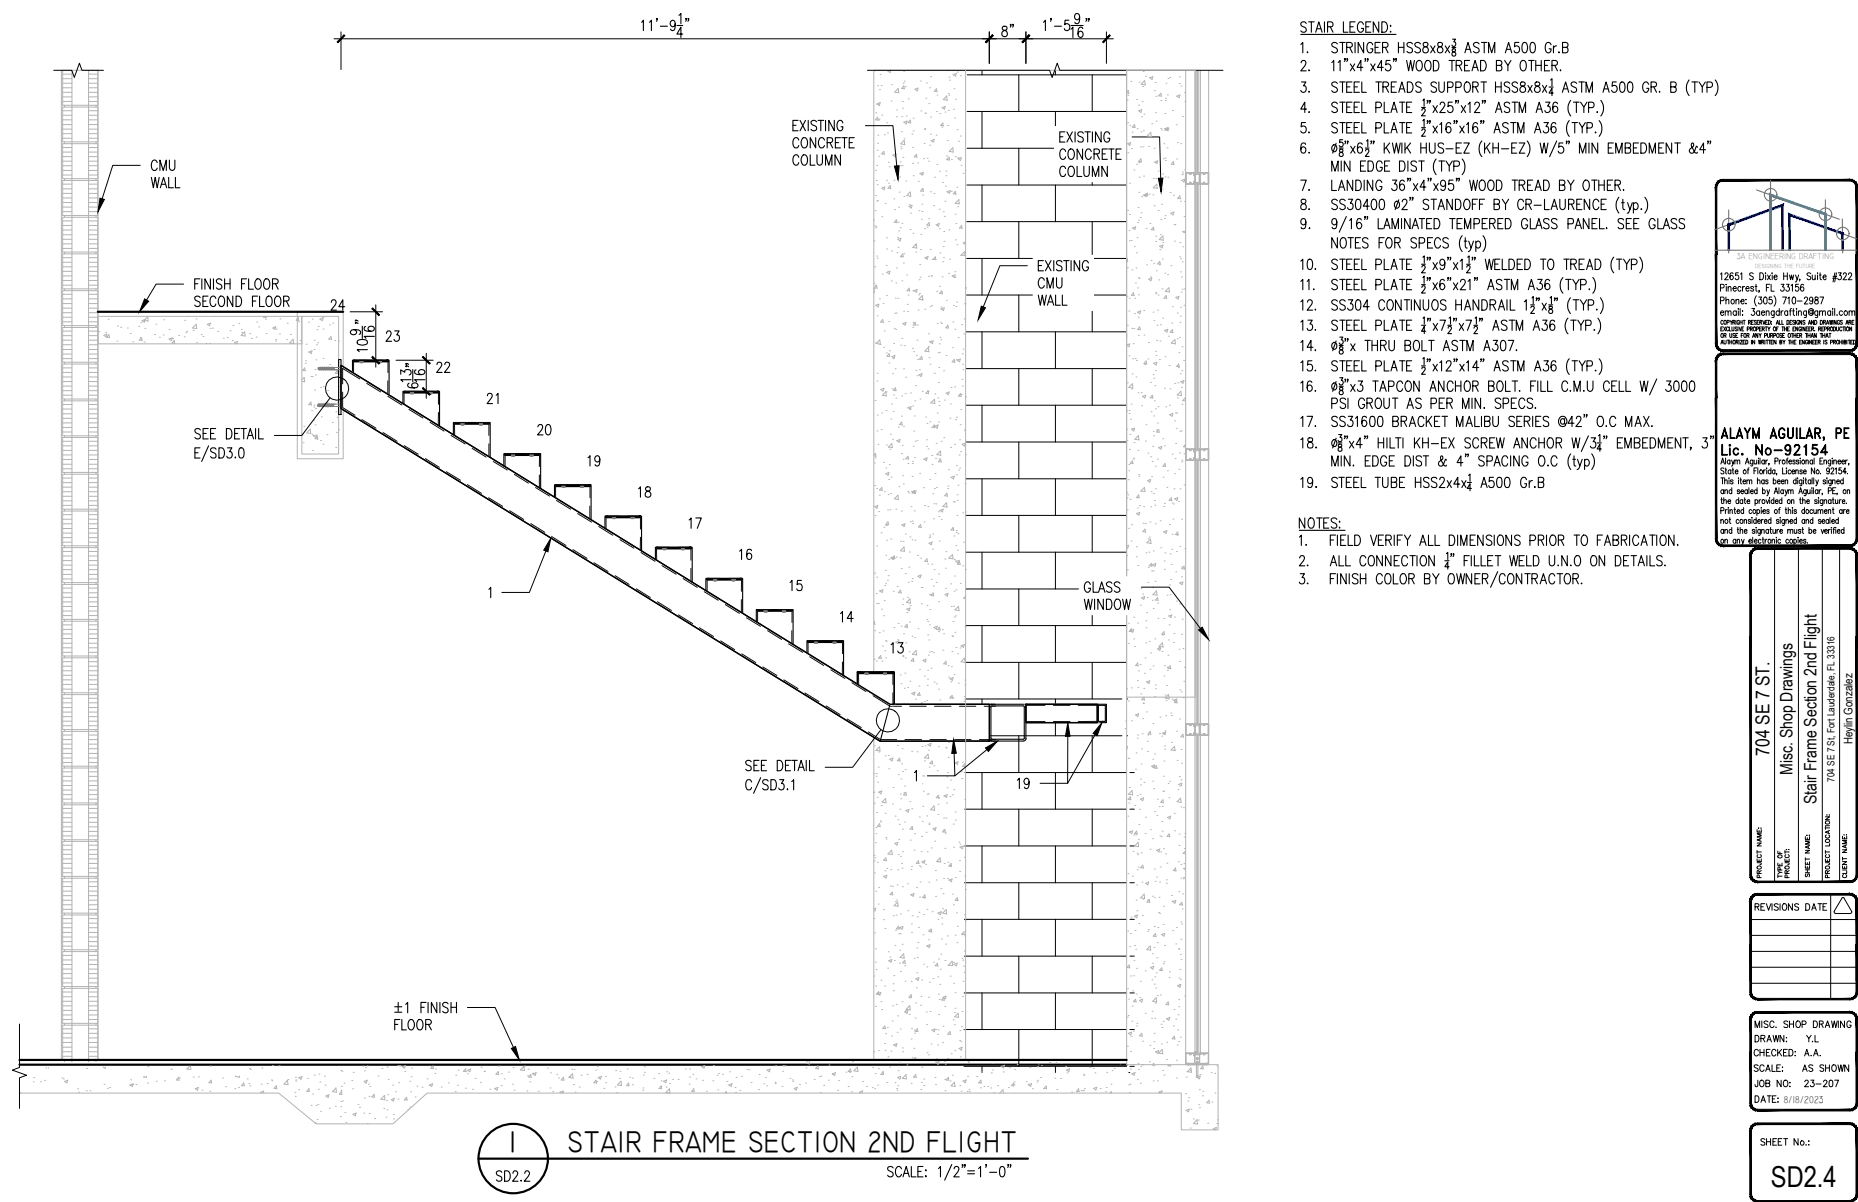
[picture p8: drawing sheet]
<svg xmlns="http://www.w3.org/2000/svg" width="432mm" height="279mm" viewBox="0 0 432 279" stroke-linecap="round" stroke-linejoin="round" font-family="sans-serif">
<defs><g id="words">
<g font-size="7">
<text x="118.2" y="267.7">1</text>
<text x="132" y="267.7">STAIR FRAME SECTION 2ND FLIGHT</text>
</g>
<text font-size="6.7" x="411.6" y="275.8">SD2.4</text>
<text font-size="4.5" x="411.2" y="175.6" transform="rotate(-90 411.2 175.6)">704 SE 7 ST.</text>
<g font-size="4">
<text x="416.6" y="180.1" transform="rotate(-90 416.6 180.1)">Misc. Shop Drawings</text>
<text x="422.1" y="186.9" transform="rotate(-90 422.1 186.9)">Stair Frame Section 2nd Flight</text>
</g>
<text font-size="2.8" x="430.5" y="173" transform="rotate(-90 430.5 173)">Heylin Gonzalez</text>
<g font-size="2.3">
<text x="426.3" y="181.7" transform="rotate(-90 426.3 181.7)">704 SE 7 St, Fort Lauderdale, FL 33316</text>
<text x="414.5" y="256.3">8/18/2023</text>
</g>
<text font-size="2" fill="#867165" x="403.6" y="60.2">3A ENGINEERING DRAFTING</text>
<text font-size="1.4" fill="#867165" x="407.9" y="62.3">DESIGNING THE FUTURE</text>
</g></defs>
<g fill="#fff" stroke="#fff" stroke-width=".23">
<path d="M79.2 84.9l127.6 78.8-127.6-68.7z"/>
<path d="M199.3 156.2h8.5v7.5z"/>
<path d="M238.4 163.7h16.6v4.3z"/>
<path d="M238.4 163.7l16.6 4.3h-16.6z"/>
<path d="M235.2 179.7v4.8l5.2-4.8zM235.2 184.5l5.2-4.8v4.8z"/>
<path d="M79.2 95l125.4 77.3 2.2-8.6zM206.8 163.7l23.1 8.6h-25.3zM206.8 163.7l23.1 8.6v-8.6z"/>
<path d="M245.1 29.4v12.8l16.6-12.8zM245.1 42.2l16.6-12.8v12.8z"/>
<path d="M240.1 59.4v12.8l14-12.8zM240.1 72.2l14-12.8v12.8z"/>
<path d="M211.3 177.9v4.9l2.9-4.9zM214.2 177.9v4.9h-2.9z"/>
<path d="M199.3 156.2v2.8l7.5 4.7zM199.3 156.2l8.5 7.5h-1z"/>
<path d="M183.1 26.8v12.8l16.6-12.8zM183.1 39.6l16.6-12.8v12.8z"/>
<path d="M250.8 134.1v8.8l13.1-8.8zM250.8 142.9l13.1-8.8v8.8z"/>
</g>
<g fill="none" stroke="#000" stroke-width=".25">
<path d="M149.1 5.2l.4-.5v2.4M150.9 5.2l.5-.5v2.4M152.7 4.4v.1l-.1-.1h.1l-.1 .6M153.5 6.1h1.6M156.9 5.5a.64 .64 0 0 1-.6 .7 .72 .72 0 0 1-.5-.9 .72 .72 0 0 1 .9-.5 2.14 2.14 0 0 1 0 2.2l-.5 .1-.4-.3M157.3 5.9h1.4M157.8 3.6l.4-.5v2.4M158.7 7.9h-1.4l.9-1.6v2.4M159.5 4.4l-.1 .1-.1-.1h.2l-.2 .6M160.1 4.4l-.1 .1-.1-.1h.2l-.2 .6M233 6.2l-.1 .2 .1 .5a.88 .88 0 0 1 1 .5 .88 .88 0 0 1-.3 1.1 .71 .71 0 0 1-.9-.5 .71 .71 0 0 1 .6-.9l.4-.1a.48 .48 0 0 0 .2-.5 .48 .48 0 0 0-.3-.4zM234.9 5.8h-.1l.1-.2v.2l-.1 .5"/>
<path d="M235.5 5.8h-.2l.1-.2 .1 .2-.2 .5M242.5 5.2l.5-.5v2.4M244.3 4.4l-.1 .1-.1-.1h.2l-.2 .6M245.1 6.1h1.6M248.4 4.7h-.9l-.1 1.1a.63 .63 0 0 1 1.1 0 .72 .72 0 0 1-.1 1.1 .72 .72 0 0 1-1-.3M248.9 6.8l.4-.5v2.4M248.9 5.9h2.8M250.9 3.9l-.3 .6a.67 .67 0 0 1-.9-.6 .67 .67 0 0 1 .9-.7 1.98 1.98 0 0 1 0 2.2 .53 .53 0 0 1-.8-.2M251.6 6.6l-.1-.2-.4-.1a1.75 1.75 0 0 0-.3 2.3 .66 .66 0 0 0 .9-.6 .66 .66 0 0 0-.9-.6l-.3 .5M252.6 4.4l-.1 .1-.2-.1h.3l-.3 .6M253.1 4.4l-.1 .1-.1-.1h.2l-.2 .6M302.3 10.3l.5-.4v2.4"/>
<path d="M302.3 8h22.1M302.4 14.6v-.1a.63 .63 0 0 1 .7-.4l.4 .4-.1 .5-1.1 1.5h1.3M302.5 19.1h1l-.6 .8a.72 .72 0 0 1 .6 1 .72 .72 0 0 1-1.1 .3l-.1-.2M303.6 5.5a.66 .66 0 0 0-.7-.4 .66 .66 0 0 0-.6 .6l.2 .3 .9 .5a.61 .61 0 0 1-.3 1h-.3l-.5-.3M303.9 12v.3l.1-.2M304.1 5.1h1.3M304.2 16.2v.3l.1-.2M304.8 5.1v2.4M305.8 7.5l.7-2.4 .8 2.4M306.1 6.7h.9M307.8 5.1v2.4M308.5 6.2h.9a.59 .59 0 0 0 .4-.5 .59 .59 0 0 0-.4-.6h-.9v2.4"/>
<path d="M309.2 6.2l.6 1.3M309.5 14.5l.5-.4v2.4M310.8 10.2a.7 .7 0 0 0-.7-.4 .7 .7 0 0 0-.6 .6l.2 .4 .9 .4 .2 .7a.78 .78 0 0 1-1.3 0M310.8 19.4a.7 .7 0 0 0-.7-.4 .7 .7 0 0 0-.6 .6l.1 .3 1 .5a.6 .6 0 0 1 .2 .6 .6 .6 0 0 1-.5 .5h-.3l-.5-.4M311 14.5l.4-.4v2.4M311.4 9.9h1.2M311.4 19.1h1.2M312 9.9v2.4M312 19.1v2.4M312.2 5.1v2.4h1.1M312.6 13.7l-.1 .1-.1-.1 .1-.1 .1 .1-.2 .6M313 11h.8a.58 .58 0 0 0 .5-.6 .58 .58 0 0 0-.5-.5h-.8v2.4"/>
<path d="M313.2 13.7l-.1 .1-.1-.1 .1-.1 .1 .1-.2 .6M313.6 11l.7 1.3M313.7 6.2h.8M313.8 14.9l1 1.6M314.2 19.1h-1.2v2.4h1.2M314.8 14.9l-1 1.6M314.9 5.1h-1.2v2.4h1.2M314.9 9.9v2.4M315.9 19.1h-1.2v2.4h1.2M316.5 19.1v2.4h1M316.7 15.7h-1.3l.9-1.6v2.4M316.9 5.7a.66 .66 0 0 0-1.1-.5 1.57 1.57 0 0 0 .2 2.3 .74 .74 0 0 0 .9-.9h-.5"/>
<path d="M316.9 9.9v2.4l-1.3-2.4v2.4M317.4 13.7l-.1 .1-.1-.1 .1-.1 .1 .1-.2 .6M317.4 6.2h.7M317.9 13.7l-.1 .1v-.1v-.1l.1 .1-.1 .6M318.6 14.9l1 1.6M318.6 5.1h-1.2v2.4h1.2M319 10.4a.71 .71 0 0 0-.9-.5 .71 .71 0 0 0-.4 .9l.1 .9a.67 .67 0 0 0 .8 .6 .67 .67 0 0 0 .4-1h-.4M319.6 11h.7M319.6 14.9l-1 1.6M319.7 19.1h1.4M320.4 19.1v2.4M320.4 5.1v2.4l-1.2-2.4v2.4"/>
<path d="M320.8 9.9h-1.2v2.4h1.2M321.1 5.1h.7a1.38 1.38 0 0 1 0 2.4h-.7zM321.3 11h.9a.59 .59 0 0 0 .4-.6 .59 .59 0 0 0-.4-.5h-.9v2.4M321.5 15.7h-1.4l1-1.6v2.4M321.9 11l.7 1.3M323 14.1h-.8l-.2 1a.75 .75 0 0 1 1.1 0 .75 .75 0 0 1 0 1.1 .75 .75 0 0 1-1.1 0l-.1-.2M323.1 7.4h.2l-.1 .1zM323.2 5.9v.2zM324 13.7l-.1 .1-.1-.1 .1-.1 .1 .1-.2 .6M324.5 13.7l-.1 .1-.1-.1 .1-.1 .1 .1-.2 .6M324.5 19.1h-1.2v2.4h1.2M325 11h1.3"/>
<path d="M325 9.9v2.4M326.3 9.9v2.4M326.9 14.1l.5 2.4 .4-2.4 .5 2.4 .4-2.4M327.1 19.1a1.24 1.24 0 0 1 1.2 .6 1.24 1.24 0 0 1-.1 1.4l-.5 .4h-.6zM328.3 10.2a.67 .67 0 0 0-.8-.4 .67 .67 0 0 0-.5 .6l.2 .4 .9 .4a.65 .65 0 0 1-.3 1.1h-.4l-.4-.4M329.5 14.2l.1-.1a1.28 1.28 0 0 1 .8 2l-.2 .2a.75 .75 0 0 1-.8 0 .75 .75 0 0 1-.3-.8 1.42 1.42 0 0 1 .4-1.3zM330.1 10.2a.7 .7 0 0 0-.7-.4 .7 .7 0 0 0-.6 .6l.2 .4 .9 .4 .2 .7a.78 .78 0 0 1-1.3 0M330.3 19.4a.67 .67 0 0 0-.7-.4 .67 .67 0 0 0-.6 .6l.2 .3 .7 .4a.59 .59 0 0 1 .4 .6 .59 .59 0 0 1-.5 .6h-.4l-.4-.4M330.8 10v.4a.87 .87 0 0 0 .8 .6 .7 .7 0 0 1 .2 1.1 .7 .7 0 0 1-1.1 0 .7 .7 0 0 1 .2-1.1l.7-.2a.55 .55 0 0 0 .2-.8l-.3-.1zM331.5 14.2l.1-.1a1.27 1.27 0 0 1 .8 2l-.4 .4a1.15 1.15 0 0 1-.8-1.9zM332.5 10.7l1 1.6M333.1 14.1h.7a1.43 1.43 0 0 1 0 2.4h-.7z"/>
<path d="M333.5 10.7l-1 1.6M333.8 19.4a.64 .64 0 0 0-.8-.3 .64 .64 0 0 0-.3 .8l.8 .4a.66 .66 0 0 1 .1 1.1 .66 .66 0 0 1-1-.3M334.2 10l-.1 .4a.87 .87 0 0 0 .9 .6 .7 .7 0 0 1 .2 1.1 .7 .7 0 0 1-1.1 0 .7 .7 0 0 1 .2-1.1l.6-.2a.49 .49 0 0 0 .3-.5 .49 .49 0 0 0-.3-.4zM334.4 19.1v1.6a.64 .64 0 0 0 .6 .8 .64 .64 0 0 0 .7-.8v-1.6M335.9 10.7l1 1.6M336.8 14.1h1.3M336.9 10.7l-1 1.6M337.4 11h.9M337.4 14.1v2.4M337.6 9.1h.6l-.3 .6a.49 .49 0 0 1 .4 .8 .49 .49 0 0 1-.9 0M337.6 11.4v.5a.62 .62 0 0 1 .6 .4 .62 .62 0 0 1-.2 .7 .54 .54 0 0 1-.6-.5 .54 .54 0 0 1 .7-.5l.1-.6zM338.4 15.2l1.1-.1a.57 .57 0 0 0 .2-.6 .57 .57 0 0 0-.4-.4h-.9v2.4"/>
<path d="M339.1 15.2l.6 1.3M340.4 15.2h.7M340.4 12.3l.8-2.4 .7 2.4M340.6 19.2l.2-.1a.84 .84 0 0 1 .9 .8 1.09 1.09 0 0 1-.9 1.6 1.69 1.69 0 0 1-.2-2.3zM340.7 11.5h.9M341.5 14.1h-1.1v2.4h1.1M342.1 16.5l.7-2.4 .7 2.4M342.3 15.7h1M343.7 10.2a.7 .7 0 0 0-.7-.4 .7 .7 0 0 0-.6 .6l.2 .4 1.1 .5v.6a.78 .78 0 0 1-1.3 0M344.1 14.1h.7a1.43 1.43 0 0 1 0 2.4h-.7zM344.2 19.1h1.3M344.3 9.9h1.3"/>
<path d="M344.8 19.1v2.4M344.9 9.9v2.4M345.9 12.3v-2.4l.8 2.4 .7-2.4v2.4M347.6 19.1v2.4M347.8 15.2l1.1-.1 .1-.4v-.4l-.4-.2h-.8v2.4h.8a.66 .66 0 0 0 .5-.7 .66 .66 0 0 0-.5-.6M348.9 19.1v2.4M349.7 14.1l.7 1.1 .8-1.1M349.8 12.3l.8-2.4 .7 2.4M350.1 11.5h1M350.4 15.2v1.3M350.9 19.4a.64 .64 0 0 0-.9-.3 .64 .64 0 0 0-.3 .8l.8 .4a.66 .66 0 0 1 .1 1.1 .66 .66 0 0 1-1-.3M352.7 19.4a.67 .67 0 0 0-.7-.4 .67 .67 0 0 0-.6 .6l.1 .3 1 .5a.65 .65 0 0 1-.2 1.1h-.4l-.5-.4"/>
<path d="M353 9.9h-1v1a.73 .73 0 0 1 1 .1 .73 .73 0 0 1 0 1 .73 .73 0 0 1-1 0l-.1-.2M353.4 19.2a.52 .52 0 0 0 .2 .7 .77 .77 0 0 1 .9 .8 .77 .77 0 0 1-.8 .8 .8 .8 0 0 1-.4-1 .8 .8 0 0 1 .9-.6l.3-.5a.65 .65 0 0 0-1.1-.2zM353.6 14.2a.74 .74 0 0 1 .8 0 .74 .74 0 0 1 .3 .8l-.1 .9a.64 .64 0 0 1-.6 .6 .64 .64 0 0 1-.6-.6l-.1-.9zM354 10l.5-.1a1.58 1.58 0 0 1 0 2.4h-.3a1.75 1.75 0 0 1-.2-2.3zM355.1 19.9l1 1.6M355.3 14.1h1.2M355.8 10l.5-.1a1.58 1.58 0 0 1 0 2.4h-.2a1.9 1.9 0 0 1-.3-2.3zM355.9 14.1v2.4M356.1 19.9l-1 1.6M356.8 19.2a.52 .52 0 0 0 .2 .7 .77 .77 0 0 1 .9 .8 .77 .77 0 0 1-.8 .8 .8 .8 0 0 1-.5-1 .8 .8 0 0 1 .9-.6l.3-.5a.65 .65 0 0 0-1-.2zM356.9 15.2h1.3M356.9 14.1v2.4"/>
<path d="M358.2 14.1v2.4M358.5 19.9l1 1.6M358.9 15.2h.8M359.5 19.9l-1 1.6M360.1 14.1h-1.2v2.4h1.2M360.3 18.6l.4-.3v1.7M360.5 10.4a.71 .71 0 0 0-.9-.5 .71 .71 0 0 0-.5 .9l.1 .9a.67 .67 0 0 0 .8 .6 .67 .67 0 0 0 .5-1h-.5M360.7 15.2l1.1-.1 .1-.4v-.4l-.4-.2h-.8v2.4M361 10.7v1.6M361.3 15.2l.6 1.3M361.7 10.7a.7 .7 0 0 0-.7 .6M362.3 12v.3l.1-.2"/>
<path d="M362.7 16.2v.3l.1-.2M363.1 11l1.1-.1 .2-.4-.1-.4-.4-.2h-.8v2.4h.8a.66 .66 0 0 0 .5-.7 .66 .66 0 0 0-.5-.6M366.4 19.4a.64 .64 0 0 0-.8-.3 .64 .64 0 0 0-.4 .8l.8 .4a.64 .64 0 0 1 .3 1 .64 .64 0 0 1-1 0l-.2-.2M366.9 19.1h1.3M367.6 19.1v2.4M375.6 19.1h-.9l-.1 1a.73 .73 0 0 1 1 0 .73 .73 0 0 1 0 1 .73 .73 0 0 1-1 .1l-.1-.2M376.6 19.2l.5-.1a1.58 1.58 0 0 1 0 2.4h-.2a1.42 1.42 0 0 1-.4-2zM378.5 19.2l.4-.1a1.42 1.42 0 0 1 .5 1.9l-.2 .3-.4 .2a1.42 1.42 0 0 1-.5-2zM383.2 19.6a.67 .67 0 0 0-1.1-.4 1.59 1.59 0 0 0 .2 2.3 .75 .75 0 0 0 .9-1h-.5M392.6 18.6a2.9 2.9 0 0 0 0 3.6M393.2 19.1h1.3M393.9 19.1v2.4"/>
<path d="M394.8 19.1l.8 1.1 .7-1.1M398.6 18.6a2.9 2.9 0 0 1 0 3.6M36.5 37.8a.64 .64 0 0 0-.6-.6 .64 .64 0 0 0-.6 .6l-.1 .9a.7 .7 0 0 0 .5 .9 .7 .7 0 0 0 .8-.5M37.2 39.6v-2.4l.7 2.4 .8-2.4v2.4M39.4 37.2v1.7a.64 .64 0 0 0 .6 .7 .64 .64 0 0 0 .6-.7v-1.7M184.3 29.1h.7M185.5 28h-1.2v2.4h1.2M185.6 32.6a.7 .7 0 0 0-.8-.6 .7 .7 0 0 0-.5 .9 1.38 1.38 0 0 0 .5 1.5l.6-.1 .2-.5M185.6 36.6a.61 .61 0 0 0-.9-.5 1.59 1.59 0 0 0 .1 2.3 .67 .67 0 0 0 .8-.6M185.9 28l1.3 2.4M186.6 32.1l.1-.1a.78 .78 0 0 1 1 .9 1.38 1.38 0 0 1-.6 1.5h-.4a1.57 1.57 0 0 1-.1-2.3zM186.6 36.1l.1-.1a1.04 1.04 0 0 1 1 1.5l-.1 .3a.66 .66 0 0 1-1 .5l-.2-.2a1.67 1.67 0 0 1 .2-2z"/>
<path d="M187.2 28l-1.3 2.4M187.8 28v2.4M188.3 36v2.4h1.1M189.6 32v2.4l-1.3-2.4v2.4M189.8 28.3a.7 .7 0 0 0-.8-.3 .7 .7 0 0 0-.5 .6l.3 .4 .6 .3a.6 .6 0 0 1 .4 .6 .6 .6 0 0 1-.5 .5h-.4l-.4-.3M189.9 36v1.7a.64 .64 0 0 0 .6 .7 .64 .64 0 0 0 .6-.7v-1.7M190.1 28h1.3M190.8 28v2.4M191.6 32.6a.66 .66 0 0 0-1-.5 1.57 1.57 0 0 0 .2 2.3 .67 .67 0 0 0 .8-.6M191.9 38.4v-2.4l.7 2.4 .7-2.4v2.4M191.9 28v2.4M192.2 33.1h.8l.3-.1 .2-.3a.53 .53 0 0 0-.5-.7h-.8v2.4"/>
<path d="M192.9 33.1l.6 1.3M193.9 28v2.4l-1.3-2.4v2.4M194.1 33.1h.8M195.3 32h-1.2v2.4h1.2M195.3 36v2.4l-1.2-2.4v2.4M195.6 32h1.3M195.9 28.6a.61 .61 0 0 0-1-.5 1.59 1.59 0 0 0 .2 2.3 .71 .71 0 0 0 .8-.9h-.4M196.3 32v2.4M197.4 33.1h.7M198.5 32h-1.1v2.4h1.1M246.3 31.8h.7M247.5 30.6h-1.2v2.4h1.2"/>
<path d="M247.6 35.2a.64 .64 0 0 0-.6-.6 .64 .64 0 0 0-.6 .6v1.2a.64 .64 0 0 0 .6 .7 .64 .64 0 0 0 .6-.7M247.6 39.2a.7 .7 0 0 0-.8-.5 .7 .7 0 0 0-.5 .8v.6a.7 .7 0 0 0 .5 .9 .7 .7 0 0 0 .8-.5M247.9 30.6l1.3 2.4M248.4 35l.4-.4a1.16 1.16 0 0 1 .8 1.8 .72 .72 0 0 1-.9 .6 .72 .72 0 0 1-.5-.9zM248.6 38.7h.2a1.16 1.16 0 0 1 .8 1.8 .72 .72 0 0 1-.9 .5 .72 .72 0 0 1-.5-.9 1.58 1.58 0 0 1 .4-1.4zM249.2 30.6l-1.3 2.4M249.9 30.6v2.4M250.3 38.7v2.3h1.1M251.6 34.6v2.4l-1.3-2.4v2.4M251.8 31a.67 .67 0 0 0-.8-.4 .67 .67 0 0 0-.5 .6l.2 .3 .9 .5a.61 .61 0 0 1-.3 1l-.6-.1-.2-.2M251.9 38.7l.1 2a.63 .63 0 0 0 .7 .3 .63 .63 0 0 0 .5-.7v-1.6M252.1 30.6h1.3"/>
<path d="M252.8 30.6v2.4M253.6 35.2a.66 .66 0 0 0-1-.4 1.59 1.59 0 0 0 .2 2.2 .74 .74 0 0 0 .8-.6M253.9 30.6v2.4M254.3 35.8h.8a.58 .58 0 0 0 .4-.6 .58 .58 0 0 0-.4-.6h-.8v2.4M254.9 35.8l.6 1.2M255.9 30.6v2.4l-1.3-2.4v2.4M256.2 35.8h.7M257.3 34.6h-1.1v2.4h1.1M257.3 38.7v2.3l-1.2-2.3v2.3M257.6 34.6h1.3M257.9 31.2a.7 .7 0 0 0-.9-.5 .7 .7 0 0 0-.5 .8v.6a.7 .7 0 0 0 .7 .9 .7 .7 0 0 0 .7-.9h-.5M258.3 34.6v2.4"/>
<path d="M259.4 35.8h.7M260.6 34.6h-1.2v2.4h1.2M303.4 28.5h-.9l-.1 1a.73 .73 0 0 1 1 .1 .73 .73 0 0 1 0 1 .73 .73 0 0 1-1 0l-.1-.2M303.4 33.6a.53 .53 0 0 0-.8-.3 2.15 2.15 0 0 0 0 2.2 .55 .55 0 0 0 .8-.2l.1-.4a.69 .69 0 0 0-.6-.8l-.5 .4-.1 .3M303.7 25.4h-1.4l.9-1.7v2.5M304.2 21.2v.3l.1-.2M304.2 26v.2l.1-.2M304.2 30.6v.3l.1-.1M304.2 35.4v.2l.1-.1M309.5 39.8v-2.4l.8 2.4 .7-2.4v2.4M309.6 34l.2-.2a.75 .75 0 0 1 .9 .4 .75 .75 0 0 1-.3 .9l-.1 .2a.8 .8 0 0 1-.8-.5 .8 .8 0 0 1 .1-.8zM310.5 33.3l-.8 2.3"/>
<path d="M310.8 24.1a.68 .68 0 0 0-.7-.4 .68 .68 0 0 0-.6 .6l.4 .5 .7 .3a.57 .57 0 0 1 .2 .6 .57 .57 0 0 1-.5 .5h-.3l-.5-.4M310.8 28.8a.7 .7 0 0 0-.7-.3 .7 .7 0 0 0-.6 .5l.2 .4 .9 .4 .2 .8a.78 .78 0 0 1-1.3 0M311.2 34.4h1M311.4 34.8v.5a.67 .67 0 0 1 .6 .3 .67 .67 0 0 1 0 .7 .53 .53 0 0 1-.8-.3 .53 .53 0 0 1 .7-.7l.2-.4a.45 .45 0 0 0-.7-.1zM311.4 23.7h1.2M311.4 28.5h1.2M311.7 37.4v2.4M312 23.7v2.5M312 28.5v2.4M312 32.5h-.6l-.1 .7a.51 .51 0 0 1 .8 0 .51 .51 0 0 1-.1 .8 .51 .51 0 0 1-.8-.2M312.7 32.9l-.1 .1-.1-.1h.2l-.2 .5M313 20.2h.7"/>
<path d="M313 24.9h.7M313 29.6h.7M313.3 32.9l-.1 .1-.1-.1h.2l-.2 .5M313.7 37.4v2.4l-1.3-2.4v2.4M313.9 34l1 1.6M314.2 23.7h-1.2v2.5h1.2M314.2 28.5h-1.2v2.4h1.2M314.7 20.2h.8M314.7 24.9h.8M314.7 29.6h.8M314.9 34l-1 1.6M315.9 23.7h-1.2v2.5h1.2"/>
<path d="M315.9 28.5h-1.2v2.4h1.2M316.2 38.6h.7M316.5 23.7v2.5h1M316.5 28.5v2.4h1M316.6 33.6a.56 .56 0 0 0-.9-.3l-.1 .4a2.33 2.33 0 0 0 .1 1.8 .68 .68 0 0 0 1-.6 .68 .68 0 0 0-1-.7l-.2 .6M317.3 34.4h.9M317.4 35.1l.1-.3a.45 .45 0 0 1 .6 .1 .45 .45 0 0 1-.2 .7l-.6 .8h.9M317.4 37.4h-1.2v2.4h1.2M317.6 32.8l.3-.3v1.6M317.9 37.4h.7a1.4 1.4 0 0 1 .4 2.1l-.1 .2-1 .1zM318.8 32.9l-.2 .1v-.1h.2l-.2 .5M319.3 32.9l-.1 .1-.1-.1h.2l-.2 .5"/>
<path d="M319.7 25h.9a.66 .66 0 0 0 .5-.6 .66 .66 0 0 0-.5-.7h-.9v2.5M319.7 29.8l1.1-.2a.66 .66 0 0 0-.2-1.1h-.9v2.4M321.2 38a.7 .7 0 0 0-.8-.6 .7 .7 0 0 0-.5 .9v.6a.7 .7 0 0 0 .6 .9 .7 .7 0 0 0 .7-.9h-.4M321.4 20.2l1.1-.1a.57 .57 0 0 0 .2-.6 .57 .57 0 0 0-.5-.4h-.8v2.4M321.7 23.7v2.5h1.1M321.7 28.5v2.4h1.1M321.7 33.2v2.4M321.8 38.6h.7M322 20.2l.7 1.3M322.2 34.2l.8 1.4M323 37.4h-1.2v2.4h1.2M323 33.2l-1.3 1.6"/>
<path d="M323.3 26.2l.7-2.5 .7 2.5M323.3 30.9l.7-2.4 .7 2.4M323.3 20.2h.8M323.5 25.4h.9M323.5 30.1h.9M323.6 33.2l.5 2.4 .4-2.4 .5 2.4 .4-2.4M325.1 21.5l.7-2.4 .7 2.4M325.2 37.4h.7a1.4 1.4 0 0 1 .4 2.1l-.1 .2-1 .1zM325.2 23.7h1.3M325.2 28.5h1.3M325.3 20.7h1M325.8 33.2v2.4"/>
<path d="M325.9 23.7v2.5M325.9 28.5v2.4M326.5 33.2v2.4M326.9 24.9h.7M326.9 29.6h.7M327 34.2l.8 1.4M327.2 37.4v2.4M327.8 33.2l-1.3 1.6M328.1 23.7h-1.2v2.5h1.2M328.1 28.5h-1.2v2.4h1.2M329.2 37.8a.63 .63 0 0 0-.8-.4 .63 .63 0 0 0-.4 .8l1 .6a.66 .66 0 0 1-.1 1 .66 .66 0 0 1-1-.3M329.7 37.4h1.3"/>
<path d="M330.2 34.4h1.3M330.2 33.2v2.4M330.4 25h.9M330.4 29.7h.9M330.4 37.4v2.4M330.5 25.7l.1-.4a.45 .45 0 0 1 .6 .2 .45 .45 0 0 1-.2 .6l-.6 .8h.9M330.5 30.4l.2-.4h.3l.2 .3-.2 .6-.6 .8h.9M330.7 23.3l.3-.3v1.7M330.7 28.1l.3-.4v1.7M331.5 33.2v2.4M331.9 23.4l-.1 .1-.2-.1h.3l-.3 .6M331.9 28.2l-.1 .1-.2-.1 .2-.2 .1 .2-.3 .5"/>
<path d="M332.2 33.2v1.7a.66 .66 0 0 0 .6 .7 .66 .66 0 0 0 .7-.7v-1.7M332.4 23.4l-.1 .1-.1-.1h.2l-.2 .6M332.4 28.2l-.1 .1-.1-.1 .1-.2 .1 .2-.2 .5M333 24.6l1.1 1.6M333 29.3l1.1 1.6M333.8 37a2.9 2.9 0 0 0 0 3.6M334.1 24.6l-1.1 1.6M334.1 29.3l-1.1 1.6M334.4 37.4h1.3M334.6 29l.4-.5v2.4M334.7 24.3l.3-.6a.63 .63 0 0 1 .8 .5l-.3 .8-.9 1.2h1.3M335 37.4v2.4"/>
<path d="M335.5 33.6a.63 .63 0 0 0-.8-.4 .63 .63 0 0 0-.4 .8l.9 .5a.66 .66 0 0 1 .2 .9 .66 .66 0 0 1-1 .1l-.2-.2M336 37.4l.8 1.2 .7-1.2M336 34.6h1.7M336.4 20.3h.8a.66 .66 0 0 0 .5-.6 .66 .66 0 0 0-.5-.6h-.8v2.4M336.8 38.6v1.2M337.1 28.8v-.2l-.5-.1a1.73 1.73 0 0 0-.3 2.3 .67 .67 0 0 0 .9-.7 .67 .67 0 0 0-.9-.6l-.3 .6M337.5 23.7h-.9l-.1 1.1a.64 .64 0 0 1 1.1 .1 .73 .73 0 0 1-.1 1.1 .73 .73 0 0 1-1.1-.3M337.9 38.7l1.1-.1 .2-.4-.1-.6-.4-.2h-.8v2.4M338.1 28.2l-.1 .1-.1-.1 .1-.2 .1 .2-.2 .5M338.3 20.3h.9a.68 .68 0 0 0 .4-.6 .68 .68 0 0 0-.4-.6h-.9v2.4M338.4 23.4l-.1 .1-.1-.1h.2l-.2 .6M338.4 34.4h.8"/>
<path d="M338.6 28.2l-.1 .1-.1-.1 .1-.2 .1 .2-.2 .5M339 23.4l-.1 .1-.1-.1h.2l-.2 .6M339.3 29.3l1 1.6M339.6 24.6l1 1.6M339.6 33.2h-1.2v2.4h1.2M339.8 37a2.9 2.9 0 0 1 0 3.6M340.2 33.2h1.3l-1.3 2.4h1.3M340.3 29.3l-1 1.6M340.6 24.6l-1 1.6M340.8 29l.4-.5v2.4M341.2 24.2l.4-.5v2.5M342.3 20.2h.8l.4-.5a.54 .54 0 0 0-.4-.6h-.8v2.4"/>
<path d="M342.7 24.3l.1-.3a.58 .58 0 0 1 .8-.1 .58 .58 0 0 1 .1 .8l-1.1 1.5h1.3M342.9 20.2l.6 1.3M343.4 28.8l-.1-.2-.5-.1a1.73 1.73 0 0 0-.2 2.3 .67 .67 0 0 0 .9-.7 .67 .67 0 0 0-.9-.6l-.3 .6M344.3 28.2l-.1 .1-.1-.1 .1-.2 .1 .2-.2 .5M344.4 32.8a2.9 2.9 0 0 0 0 3.6M344.6 23.4v.1l-.1-.1h.1l-.1 .6M344.8 28.2l-.1 .1-.1-.1 .1-.2 .1 .2-.2 .5M345 33.2v2.4M345.2 23.4l-.1 .1-.1-.1h.2l-.2 .6M345.5 34.2l.8 1.4M346.3 33.2l-1.3 1.6M347 34.4h1.2"/>
<path d="M347 33.2v2.4M347.2 30.9l.7-2.4 .8 2.4M347.5 30.1h.9M347.6 26.2l.7-2.5 .7 2.5M347.6 20.2h1.3M347.9 25.4h.9M348.2 33.2v2.4M349 34.6h1.6M350.5 28.8a.7 .7 0 0 0-.7-.3 .7 .7 0 0 0-.6 .5l.2 .4 .9 .4 .2 .8a.78 .78 0 0 1-1.3 0M350.9 24.1a.63 .63 0 0 0-.8-.4 .63 .63 0 0 0-.4 .9l.8 .4a.65 .65 0 0 1 .3 1 .65 .65 0 0 1-1 0l-.2-.2M351.1 28.5h1.2M351.3 34.4h.8"/>
<path d="M351.4 23.7h1.3M351.7 28.5v2.4M352 23.7v2.5M352.5 33.2h-1.2v2.4h1.2M352.7 30.9v-2.4l.7 2.4 .8-2.4v2.4M353.1 26.2v-2.5l.7 2.5 .7-2.5v2.5M353.1 33.2h1.3l-1.3 2.4h1.3M354.9 32.8a2.9 2.9 0 0 1 0 3.6M356.6 30.9l.8-2.4 .7 2.4M356.9 30.1h.9M357 26.2l.7-2.5 .8 2.5M357.3 25.4h.9"/>
<path d="M357.9 33.2l.5 2.4 .5-2.4 .4 2.4 .4-2.4M358.8 28.5h1l-.5 .9a.75 .75 0 0 1 .6 .8 .75 .75 0 0 1-.8 .7l-.3-.1-.2-.4M359.2 23.7h1l-.5 1a.71 .71 0 0 1 .6 1.1 .71 .71 0 0 1-1.3-.1M360 20.2h1M361 21.6h-1l.7-1.1v1.7M361.6 28.8l-.1-.2-.5-.1a1.73 1.73 0 0 0-.2 2.3 .67 .67 0 0 0 .9-.7 .67 .67 0 0 0-.9-.6l-.3 .6M361.8 32.8l-1.7 3.6M361.9 24.1v-.2l-.5-.2a1.3 1.3 0 0 0-.6 1.7l.3 .6a.67 .67 0 0 0 .9-.6 .67 .67 0 0 0-.9-.6l-.3 .6M363.1 21.5l.8-2.4 .7 2.4M363.2 33.2h-.9l-.1 1a.77 .77 0 0 1 1.3 .5 .77 .77 0 0 1-.9 .9l-.3-.1-.2-.4M363.4 20.7h.9M364.2 32.9l-.1 .1-.1-.1h.2l-.2 .5"/>
<path d="M364.7 28a2.95 2.95 0 0 0 0 3.7M364.7 32.9l-.1 .1-.1-.1h.2l-.2 .5M365 23.3a2.89 2.89 0 0 0 0 3.7M365.3 28.5h1.3M365.7 23.7h1.3M366 28.5v2.4M366.4 23.7v2.5M367 28.5l.7 1.1 .7-1.1M367.1 35.6v-2.4l.7 2.4 .8-2.4v2.4M367.3 23.7l.8 1.2 .7-1.2M367.7 29.6v1.3M368.1 24.9v1.3"/>
<path d="M368.6 21.5v-2.4l.7 2.4 .8-2.4v2.4M368.8 29.8h.8a.66 .66 0 0 0 .5-.7 .66 .66 0 0 0-.5-.6h-.8v2.4M369.2 25h.8l.3-.1 .2-.3a.63 .63 0 0 0-.5-.9h-.8v2.5M369.3 33.2v2.4M370.8 30.6v.3l.1-.1M371.2 26v.2l.1-.2M371.3 33.2v2.4l-1.3-2.4v2.4M371.6 28a2.95 2.95 0 0 1 0 3.7M372 23.3a2.89 2.89 0 0 1 0 3.7M372.5 21.5l.8-2.4 .7 2.4M372.8 20.7h.9M373.8 34.4h.7"/>
<path d="M374.9 33.2h-1.1v2.4h1.1M375.5 35.6v-2.4l.7 2.4 .8-2.4v2.4M377.7 34.4h.8a.58 .58 0 0 0 .5-.6 .58 .58 0 0 0-.5-.6h-.8v2.4h.8l.4-.2 .1-.6-.2-.3-.3-.1M379.6 34.4h.8M380.8 33.2h-1.2v2.4h1.2M381.3 33.2h.7a1.39 1.39 0 0 1 0 2.4h-.7zM383.3 35.6v-2.4l.7 2.4 .7-2.4v2.4M383.7 20.2l1.1-.1 .2-.4-.1-.4-.4-.2h-.8v2.4M384.3 20.2l.7 1.3M385.5 34.4h.7M385.7 21.2v.3l.1-.2M386.7 33.2h-1.2v2.4h1.2"/>
<path d="M388.3 20.2l1.1-.1 .2-.4-.1-.4-.4-.2h-.8v2.4h.8a.66 .66 0 0 0 .5-.7 .66 .66 0 0 0-.5-.6M388.5 33.2v2.4l-1.3-2.4v2.4M389.2 33.2h1.3M389.8 33.2v2.4M394.5 34.2l-.2-.2-.4 .9a.74 .74 0 0 1-1.1 .6l-.1-.1a.55 .55 0 0 1 .1-.8l.7-.6a.41 .41 0 0 0 .1-.5 .41 .41 0 0 0-.5-.2 1.04 1.04 0 0 0 .3 1.2l.6 1 .3 .1 .2-.2M395.6 20.2v1.3M396.4 34.8h-1.4l.9-1.6v2.4M396.7 20.3h.8a.66 .66 0 0 0 .5-.6 .66 .66 0 0 0-.5-.6h-.8v2.4M397 32.9l-.1 .1-.1-.1h.2l-.2 .5M397.6 32.9l-.1 .1-.1-.1h.2l-.2 .5M35.2 41.2l.4 2.4 .5-2.4 .4 2.4 .5-2.4M37.3 43.6l.7-2.4 .7 2.4"/>
<path d="M37.5 42.8h.9M39.2 41.2v2.4h1.1M40.8 41.2v2.4h1M253.9 41v-2.3l.7 2.3 .8-2.3v2.3M302.3 41.9h1.3l-.9 2.4M302.5 46.4a.71 .71 0 0 0 .1 .8 .71 .71 0 0 0 .7 .3 .7 .7 0 0 1 .1 1.1 .7 .7 0 0 1-1.1-.2 .7 .7 0 0 1 .6-1l.3-.2a.51 .51 0 0 0 .3-.4 .51 .51 0 0 0-.4-.5zM303.5 51.6l-.3 .6a.68 .68 0 0 1-.9-.7 .68 .68 0 0 1 .9-.6 2.2 2.2 0 0 1 0 2.2 .56 .56 0 0 1-.8-.3M304.2 44v.3l.1-.1M304.2 48.5v.2l.1-.1M304.3 53v.2l-.1-.1zM309.5 41.9v2.4h1.1M310.7 51.6l-.3 .6a.68 .68 0 0 1-.9-.7 .68 .68 0 0 1 .9-.6 2.2 2.2 0 0 1 0 2.2 .56 .56 0 0 1-.8-.3"/>
<path d="M310.8 46.7a.7 .7 0 0 0-.7-.4 .7 .7 0 0 0-.6 .6l.4 .5 .7 .3a.57 .57 0 0 1 .2 .6 .57 .57 0 0 1-.5 .4h-.3l-.5-.3M310.8 55.2v2.5l-1.3-2.5v2.5M311.1 44.3l.7-2.4 .7 2.4M311.4 43.5h.9M311.8 55.4a.74 .74 0 0 1 .8 0 .74 .74 0 0 1 .3 .8l-.1 .9a.64 .64 0 0 1-.6 .6 .64 .64 0 0 1-.7-.6l-.1-.9zM312.6 46.7a.67 .67 0 0 0-.7-.4 .67 .67 0 0 0-.5 .6l.1 .3 .8 .4a.6 .6 0 0 1 .3 .6 .6 .6 0 0 1-.4 .5h-.4l-.4-.3M312.9 50.3l-1.7 3.7M313.3 55.2h1.2M313.4 46.3h1l-.6 .9a.71 .71 0 0 1 .6 1.1 .71 .71 0 0 1-1.2 0M313.6 51.2l.5-.4v2.4M313.9 55.2v2.5M314.4 41.9v2.4l-1.3-2.4v2.4"/>
<path d="M315 56.4h.7M315.1 41.9h.6a1.42 1.42 0 0 1 0 2.4h-.6zM315.3 46.4l.4-.1a1.42 1.42 0 0 1 .5 2l-.2 .3-.4 .1a1.42 1.42 0 0 1-.5-1.9zM316.2 55.2h-1.2v2.5h1.2M316.4 51.1a.51 .51 0 0 0-.8-.2 1.61 1.61 0 0 0 .2 2.3 .7 .7 0 0 0 .7-.9 .7 .7 0 0 0-.9-.5l-.3 .6M317 41.9v2.4M317.3 50.4l-.1 .1-.1-.1h.2l-.2 .6M317.8 50.4v.1l-.1-.1h.1l-.1 .6M317.9 55.6a.64 .64 0 0 0-.8-.4 .64 .64 0 0 0-.4 .8l1.1 .6a.64 .64 0 0 1-.3 1.1h-.4l-.4-.4M318.2 47.9h-1.4l1-1.6v2.4M318.9 46.4l.5-.1a1.58 1.58 0 0 1 0 2.4h-.2a1.73 1.73 0 0 1-.3-2.3zM319 41.9v2.4l-1.2-2.4v2.4"/>
<path d="M320.3 50.8v2.4h1.1M320.5 56.4h.7M320.8 46.4l.4-.1a1.58 1.58 0 0 1 0 2.4h-.1a1.42 1.42 0 0 1-.5-1.9zM321.1 42.4a.67 .67 0 0 0-1-.4 1.59 1.59 0 0 0 .2 2.3 .75 .75 0 0 0 .8-1h-.4M321.6 53.2l.7-2.4 .7 2.4M321.7 55.2h-1.2v2.5M321.9 52.4h.9M322.4 55.4l.2-.2a1.27 1.27 0 0 1 .7 2.1l-.3 .4a1.15 1.15 0 0 1-.8-1.9zM323.5 53.2v-2.4l.7 2.4 .8-2.4v2.4M323.6 41.9h1l-.5 .9a.72 .72 0 0 1 .6 1 .72 .72 0 0 1-1.3 0M324.1 56.4h.9a.59 .59 0 0 0 .4-.6 .59 .59 0 0 0-.4-.6h-.9v2.5M324.3 46.9a.78 .78 0 0 1 1 .5 .78 .78 0 0 1-.5 1 .82 .82 0 0 1-.8-.6 .82 .82 0 0 1 .3-.9z"/>
<path d="M324.8 56.4l.6 1.3M325.1 46.4l-.9 2.3M325.7 50.8v2.4M325.9 46.9v-.1a.63 .63 0 0 1 .7-.5l.4 .5-.1 .4-1.1 1.5h1.3M326.3 42.2v-.2l-.5-.1a1.73 1.73 0 0 0-.3 2.3 .72 .72 0 0 0 1-.6 .72 .72 0 0 0-.6-.8 .71 .71 0 0 0-.7 .7M327.3 41.5h-.2l.1-.1 .1 .1-.2 .6M327.7 50.8v2.4l-1.3-2.4v2.4M327.8 41.5h-.2l.1-.1 .1 .1-.2 .6M327.8 46l-.1 .1-.1-.1 .1-.2 .1 .2-.2 .6M328.2 53.2l.7-2.4 .7 2.4M328.4 46l-.1 .1-.1-.1 .1-.2 .1 .2-.2 .6M328.5 42.7l1 1.6"/>
<path d="M328.5 52.4h.9M329.2 55.6a.64 .64 0 0 0-.8-.4 .64 .64 0 0 0-.4 .8l1 .6a.64 .64 0 0 1-.3 1.1h-.3l-.5-.4M329.5 42.7l-1 1.6M329.8 56.5h.9a.68 .68 0 0 0 .4-.6 .68 .68 0 0 0-.4-.7h-.9v2.5M329.8 50.8h1.3M330.5 50.8v2.4M330.7 59.8l.3-.3v1.7M331.4 43.5h-1.4l.9-1.6v2.4M331.6 51.9h.7M331.8 56.4h.7M331.9 59.9h-.3l.2-.1 .1 .1-.3 .6M332 41.5h-.1v-.1l.1 .1-.1 .6"/>
<path d="M332 46.7a.64 .64 0 0 0-.8-.4 .64 .64 0 0 0-.4 .8l.8 .5a.61 .61 0 0 1 .4 .8 .61 .61 0 0 1-.8 .3l-.4-.3M332.4 59.9h-.2l.1-.1 .1 .1-.2 .6M332.6 41.5h-.2l.1-.1 .1 .1-.2 .6M332.6 46.3h1.2M332.7 50.8h-1.1v2.4h1.1M333 55.2h-1.2v2.5h1.2M333.2 42.7l1 1.6M333.2 46.3v2.4M333.3 50.8h.6a1.34 1.34 0 0 1 0 2.4h-.6zM334.2 48.7l.7-2.4 .8 2.4M334.2 42.7l-1 1.6M334.5 47.9h.9"/>
<path d="M334.8 55.8a.67 .67 0 0 0-1-.4 1.59 1.59 0 0 0 .1 2.3 .74 .74 0 0 0 .9-.6M336 42.7a.64 .64 0 0 1-.7 .6 .68 .68 0 0 1-.6-.9 .68 .68 0 0 1 1.2-.2l.1 .5a1.16 1.16 0 0 1-.8 1.6l-.3-.4M336.6 55.6a.64 .64 0 0 0-.8-.4 .64 .64 0 0 0-.4 .8l1 .6a.64 .64 0 0 1-.3 1.1h-.3l-.5-.4M336.6 59.9h-.2l.1-.1 .1 .1-.2 .6M336.9 50.8h1.3M337.1 59.9h-.1l.1-.1v.1l-.1 .6M337.5 46.3v2.4l-1.2-2.4v2.4M337.5 50.8v2.4M337.7 41.9h-.9l-.1 1 .1-.1a.77 .77 0 0 1 1.1 .7 .77 .77 0 0 1-1.1 .7l-.2-.4M338.2 46.3h.7a1.43 1.43 0 0 1 0 2.4h-.7zM338.6 41.5h-.2l.1-.1 .1 .1-.2 .6M338.6 51.9h.7"/>
<path d="M339.2 41.5h-.2l.1-.1 .1 .1-.2 .6M339.8 50.8h-1.2v2.4h1.2M339.8 54.8a2.95 2.95 0 0 0 0 3.7M340.3 56h.6M340.4 53.2v-2.4l.7 2.4 .7-2.4v2.4M340.5 46.4l.2-.1a1.04 1.04 0 0 1 .9 1.5l-.1 .3a.66 .66 0 0 1-1 .5l-.1-.2a1.67 1.67 0 0 1 .1-2zM340.5 55.2v2l.1 .3 .4 .2M341.1 59.8l.3-.3v1.7M341.3 56l.6 1.7 .5-1.7M341.5 41.9l.5 2.4 .4-2.4 .5 2.4 .5-2.4M341.9 57.7l-.4 .6-.3 .2M342.2 47.5h.7"/>
<path d="M342.3 59.9h-.2l.1-.1 .1 .1-.2 .6M342.6 52l1-.1 .2-.3-.1-.6-.3-.2h-.8v2.4M342.8 59.9h-.2l.1-.1 .1 .1-.2 .6M343 56.4l.2-.2a.49 .49 0 0 1 .8 .2l.1 .3a.73 .73 0 0 1-.7 1l-.4-.4M343 56v2.5M343.4 46.3h-1.2v2.4M343.8 47.5h.8M344.1 42a.73 .73 0 0 1 .8 0 .73 .73 0 0 1 .3 .8l-.1 .9a.64 .64 0 0 1-.6 .6 .64 .64 0 0 1-.7-.6l-.1-.9zM344.5 51.9h.7M344.6 54.8a2.95 2.95 0 0 1 0 3.7M345 46.3h-1.2v2.4M345.7 50.8h-1.2v2.4h1.2"/>
<path d="M346.1 42l.2-.1a.84 .84 0 0 1 .9 .9 1.05 1.05 0 0 1-.9 1.5 1.59 1.59 0 0 1-.2-2.3zM346.2 51.9h.8a.58 .58 0 0 0 .5-.5 .58 .58 0 0 0-.5-.6h-.8v2.4M346.8 51.9l.7 1.3M347.2 47.5h.8a.58 .58 0 0 0 .5-.6 .58 .58 0 0 0-.5-.6h-.8v2.4h.8l.4-.2 .1-.2a.63 .63 0 0 0-.5-.8M347.8 41.9a1.27 1.27 0 0 1 1.3 .8 1.27 1.27 0 0 1-.4 1.5l-.9 .1zM348.1 51.9h.8M349.1 46.3l.8 1.2 .7-1.2M349.3 50.8h-1.2v2.4h1.2M349.8 50.8h.7a1.39 1.39 0 0 1 0 2.4h-.7zM349.9 47.5v1.2M351.4 41.9h1.3M352 41.9v2.4"/>
<path d="M353.1 43l1.1-.1a.57 .57 0 0 0 .2-.6 .57 .57 0 0 0-.5-.4h-.8v2.4M353.7 43l.7 1.3M354.1 46.9a.64 .64 0 0 0-.7-.6 .64 .64 0 0 0-.6 .6v1.2a.64 .64 0 0 0 .6 .6 .64 .64 0 0 0 .7-.6M354.6 47.5h.8a.58 .58 0 0 0 .5-.6 .58 .58 0 0 0-.5-.6h-.8v2.4M355 51.4a.72 .72 0 0 0-.9-.6 .72 .72 0 0 0-.5 .9 1.38 1.38 0 0 0 .6 1.5 .7 .7 0 0 0 .8-.9h-.5M355 43h.7M355.3 47.5l.6 1.2M355.6 50.8v2.4h1.1M356.2 41.9h-1.2v2.4h1.2M356.5 47.7h1.7M356.7 44.3l.8-2.4 .7 2.4M356.9 53.2l.7-2.4 .8 2.4"/>
<path d="M357 43.5h.9M357.2 52.4h.9M358.7 41.9h.7a1.38 1.38 0 0 1 0 2.4h-.7zM358.9 46.3v2.4h1.1M360 51.1a.67 .67 0 0 0-.7-.3 .67 .67 0 0 0-.6 .6l.2 .3 .9 .5a.61 .61 0 0 1-.2 1l-.7-.1-.2-.3M360.5 48.7l.7-2.4 .7 2.4M360.8 47.9h.9M361.9 51.1a.7 .7 0 0 0-.8-.3 .7 .7 0 0 0-.5 .6l.3 .4 .8 .4a.57 .57 0 0 1 .2 .5 .57 .57 0 0 1-.5 .5l-.6-.1-.2-.3M362.4 43l1.1-.1 .2-.4-.1-.4-.4-.2h-.8v2.4h.8a.66 .66 0 0 0 .5-.7 .66 .66 0 0 0-.5-.6M362.5 46.3v1.7a.64 .64 0 0 0 .6 .7 .64 .64 0 0 0 .7-.7v-1.7M364.3 41.9l.7 1.1 .8-1.1M364.4 52h.9a.65 .65 0 0 0 .4-.6 .65 .65 0 0 0-.4-.6h-.9v2.4"/>
<path d="M364.5 47.5h.8a.58 .58 0 0 0 .5-.6 .58 .58 0 0 0-.5-.6h-.8v2.4M365 43v1.3M365.2 47.5l.6 1.2M366.1 53.2l.7-2.4 .7 2.4M366.4 52.4h.8M366.4 47.5h.8M367.6 46.3h-1.2v2.4h1.2M368.3 42l.1-.1a.84 .84 0 0 1 1 .9 1.05 1.05 0 0 1-1 1.5 1.59 1.59 0 0 1-.1-2.3zM369.3 50.8v2.4l-1.3-2.4v2.4M369.4 46.3v2.4l-1.2-2.4v2.4M369.9 41.9h1.3M370 51.9h.7"/>
<path d="M370.5 41.9v2.4M371.2 50.8h-1.2v2.4h1.2M371.6 46.9a.64 .64 0 0 0-.7-.6 .64 .64 0 0 0-.6 .6v1.2a.64 .64 0 0 0 .6 .6 .64 .64 0 0 0 .7-.6M371.6 43h1.2M371.6 41.9v2.4M371.7 50.8v2.4h1.1M372.1 47.5h.7M372.8 41.9v2.4M373.3 46.3h-1.2v2.4h1.2M373.4 53v.2zM373.5 43h.8M374.8 41.9h-1.3v2.4h1.3"/>
<path d="M375 59.8a2.9 2.9 0 0 0 0 3.6M375.3 43h.8l.5-.5a.53 .53 0 0 0-.5-.6h-.8v2.4M376 43l.6 1.3M376.2 45.8a2.95 2.95 0 0 0 0 3.7M376.9 47.1h.6M377.1 46.3v2l.1 .3 .4 .1M377.3 44v.3l.1-.1M377.3 51.1a.67 .67 0 0 0-.7-.3 .67 .67 0 0 0-.6 .6l.4 .4 .7 .4a.6 .6 0 0 1-.2 1l-.7-.1-.2-.3M378 51.9h.7M378.2 47.1l.6 1.6 .5-1.6M378.8 48.7l-.4 .8h-.2M379.1 50.8h-1.1v2.4h1.1"/>
<path d="M379.6 47.5l.2-.3a.49 .49 0 0 1 .8 .3l.1 .3a.73 .73 0 0 1-.7 .9l-.4-.3M379.6 47.1v2.4M379.7 51.9h.7M380.9 50.8h-1.2v2.4h1.2M381.1 59.8a2.9 2.9 0 0 1 0 3.6M381.4 48.5v.2l.2-.1M382.3 45.8a2.95 2.95 0 0 1 0 3.7M384.6 51.4a.66 .66 0 0 0-1-.5 1.57 1.57 0 0 0 .2 2.3 .7 .7 0 0 0 .8-.9h-.4M385.3 50.8v2.4h1.1M386.5 53.2l.8-2.4 .7 2.4M386.8 52.4h.9M389.7 51.1a.7 .7 0 0 0-.8-.3 .7 .7 0 0 0-.5 .6l.3 .4 .8 .4a.57 .57 0 0 1 .2 .5 .57 .57 0 0 1-.5 .5l-.6-.1-.2-.3"/>
<path d="M391.5 51.1a.67 .67 0 0 0-.7-.3 .67 .67 0 0 0-.6 .6l.4 .4 .7 .4a.6 .6 0 0 1-.3 1l-.6-.1-.2-.3M45.3 66h.7M46.4 64.8h-1.1v2.4M46.5 69.2a.64 .64 0 0 0-.8-.4 .64 .64 0 0 0-.4 .8l.8 .5a.61 .61 0 0 1 .4 .8 .61 .61 0 0 1-.8 .3l-.4-.3M46.9 64.8v2.4M47.2 70h.7M48.3 68.8h-1.1v2.4h1.1M48.9 64.8v2.4l-1.3-2.4v2.4M49.6 64.8v2.4M50.2 69.4a.62 .62 0 0 0-1-.4 1.59 1.59 0 0 0 .2 2.2 .67 .67 0 0 0 .8-.5M51.1 69l.2-.2a1.27 1.27 0 0 1 .7 2.1l-.4 .3a1.15 1.15 0 0 1-.8-1.8zM51.6 65.2a.66 .66 0 0 0-.8-.4 .66 .66 0 0 0-.5 .6l.2 .3 .9 .5a.57 .57 0 0 1 .2 .6 .57 .57 0 0 1-.5 .4h-.4l-.4-.3"/>
<path d="M52.2 66h1.3M52.2 64.8v2.4M53.5 64.8v2.4M54.1 68.8v2.4l-1.3-2.4v2.4M54.9 68.8a1.27 1.27 0 0 1 1.3 .8 1.27 1.27 0 0 1-.4 1.5l-.9 .1zM56.1 66h.8M57.3 64.8h-1.2v2.4M57.8 64.8v2.4h1.1M58.7 70h.7M59.6 64.9l.2-.1a1.18 1.18 0 0 1 .8 1.9 .67 .67 0 0 1-1 .4 1.62 1.62 0 0 1 0-2.2zM59.9 68.8h-1.2v2.4M60.3 68.8v2.4h1.1"/>
<path d="M61.6 64.9l.2-.1a1.19 1.19 0 0 1 .8 1.9 .7 .7 0 0 1-.8 .5 .7 .7 0 0 1-.5-.9v-.6zM62.1 69a.74 .74 0 0 1 .9 0 .74 .74 0 0 1 .2 .8v.9a.64 .64 0 0 1-.7 .6 .64 .64 0 0 1-.6-.6l-.1-.9zM63.3 66h.9a.58 .58 0 0 0 .5-.6 .58 .58 0 0 0-.5-.6h-.9v2.4M64 66l.6 1.2M64.2 69l.1-.2a1.27 1.27 0 0 1 .8 2.1l-.4 .3a1.18 1.18 0 0 1-.8-1.8zM65.9 70l1.1-.1 .2-.4-.1-.5-.4-.2h-.8v2.4M66.5 70l.7 1.2M77 70.3l.1-.4a.58 .58 0 0 1 .8-.1 .58 .58 0 0 1 .1 .8l-1.1 1.5h1.3M80.1 71.3h-1.4l1-1.6v2.4M82.2 76.6l.6 .3a.66 .66 0 0 1-.7 .9 .66 .66 0 0 1-.6-.9 1.75 1.75 0 0 1 2.3 .3l-.1 .4-.2 .1M82.7 75v.2l-.2-.1 .2-.1 .5 .2M82.7 74.4v.2l-.2-.1 .2-.1 .5 .2"/>
<path d="M83.1 79.2a2.15 2.15 0 0 1 2.2 0l.1 .5a1.38 1.38 0 0 1-1.9 .4l-.4-.2zM84.2 75.8v2.9M85 75.9a.53 .53 0 0 0-.3 .8 2.15 2.15 0 0 0 2.2 0 .55 .55 0 0 0-.2-.8l-.4-.1a.69 .69 0 0 0-.8 .7l.4 .4 .3 .1M87 78.2h-2.4l.4 .5M89.8 77.5l.4-.6h.4l.3 .5-.3 .8-.9 1.1h1.3M91.7 76.9h1.1l-.6 1a.71 .71 0 0 1 .6 1 .71 .71 0 0 1-1.2 0M241.3 68.6l.5 2.4 .4-2.4 .5 2.4 .5-2.4M241.3 61.7h.8M242.5 60.6h-1.2v2.3h1.2M242.7 65.2a.66 .66 0 0 0-1-.5 1.59 1.59 0 0 0 .2 2.3 .74 .74 0 0 0 .8-.6M243 60.6l1.3 2.3M243.3 67v-2.4l.8 2.4 .7-2.4v2.4"/>
<path d="M243.4 71l.7-2.4 .8 2.4M243.7 70.2h.9M244.3 60.6l-1.3 2.3M244.9 60.6v2.3M245.3 68.6v2.4h1.1M245.5 64.6v1.7a.64 .64 0 0 0 .7 .7 .64 .64 0 0 0 .6-.7v-1.7M246.8 60.9a.64 .64 0 0 0-.8-.3 .64 .64 0 0 0-.4 .8l1 .5a.66 .66 0 0 1-.1 1.1 .66 .66 0 0 1-1-.4M246.9 68.6v2.4h1.1M247.2 60.6h1.3M247.8 60.6v2.3M248.9 60.6v2.3M250.9 60.6v2.3l-1.3-2.3v2.3"/>
<path d="M252.9 61.1a.66 .66 0 0 0-1-.4 1.57 1.57 0 0 0 .2 2.2 .7 .7 0 0 0 .8-.8h-.4M302.3 60.7l.5-.5v2.5M302.3 65.4l.5-.5v2.5M302.3 70.1l.5-.4v2.4M302.3 74.8l.5-.4v2.4M302.3 79.6l.5-.5v2.4M303.8 65.4l.4-.5v2.5M303.9 70.2l.3-.5a.63 .63 0 0 1 .8 .4l-.1 .5-1.1 1.5h1.3M304 74.4h1l-.6 .9a.72 .72 0 0 1 .6 1 .72 .72 0 0 1-1.1 .3l-.1-.3M304 60.4l.5-.2a1.58 1.58 0 0 1 0 2.5h-.2a1.42 1.42 0 0 1-.4-2zM305.3 67.1v.3l.1-.2M305.7 62.4v.3l.1-.2"/>
<path d="M305.7 71.8v.3l.1-.1M305.7 76.6l-.1 .1h.2M309.8 79.7a.75 .75 0 0 1 .9 .4 .75 .75 0 0 1-.3 1 .75 .75 0 0 1-.9-.4 .75 .75 0 0 1 .3-1zM310.5 79.2l-.8 2.3M310.8 60.6a.7 .7 0 0 0-.7-.4 .7 .7 0 0 0-.6 .6l.1 .2 1 .6a.6 .6 0 0 1 .2 .6 .6 .6 0 0 1-.5 .5h-.3l-.5-.4M310.8 65.3a.7 .7 0 0 0-.7-.4 .7 .7 0 0 0-.6 .6l.4 .5 .7 .3a.57 .57 0 0 1 .2 .6 .57 .57 0 0 1-.5 .5h-.3l-.5-.4M310.8 70a.7 .7 0 0 0-.7-.3 .7 .7 0 0 0-.6 .5l.2 .4 .9 .4 .2 .8a.78 .78 0 0 1-1.3 0M310.8 74.8a.7 .7 0 0 0-.7-.4 .7 .7 0 0 0-.6 .6l.4 .4 .7 .4a.57 .57 0 0 1 .2 .6 .57 .57 0 0 1-.5 .4l-.6-.1-.2-.2M311.4 78.4h.7l-.4 .6a.5 .5 0 0 1 .4 .8 .5 .5 0 0 1-.9-.1M311.4 60.2h1.2M311.4 64.9h1.2M311.4 74.4h1.2"/>
<path d="M312 60.2v2.5M312 64.9v2.5M312 74.4v2.4M312.6 70a.67 .67 0 0 0-.7-.4 .67 .67 0 0 0-.5 .6l.1 .4 1 .6 .1 .6a.74 .74 0 0 1-1.2 0M312.7 78.8l-.1 .1-.1-.1 .1-.1 .1 .1-.2 .5M313 61.4h.7M313 66.1h.7M313 75.6h.7M313.3 78.8l-.1 .1-.1-.1 .1-.1 .1 .1-.2 .5M313.4 69.7h1l-.6 .9a.75 .75 0 0 1 .7 .8 .75 .75 0 0 1-.9 .7l-.2-.1-.2-.4M313.9 79.9l1 1.6M314.2 60.2h-1.2v2.5h1.2"/>
<path d="M314.2 64.9h-1.2v2.5h1.2M314.2 74.4h-1.2v2.4h1.2M314.7 66.1h.8M314.7 75.6h.8M314.7 61.4h.8M314.9 79.9l-1 1.6M315.3 69.8l.4-.1a1.42 1.42 0 0 1 .5 1.9l-.2 .4-.4 .1a1.42 1.42 0 0 1-.5-2zM315.9 60.2h-1.2v2.5h1.2M315.9 64.9h-1.2v2.5h1.2M315.9 74.4h-1.2v2.4h1.2M316.5 60.2v2.5h1.1M316.5 64.9v2.5h1"/>
<path d="M316.5 74.4v2.4h1M317.2 79.1h1.3M317.8 79.1v2.4M318.2 71.3h-1.4l1-1.6v2.4M318.9 79.1v2.4M319.7 61.5l1.1-.1a.66 .66 0 0 0-.2-1.2h-.9v2.5M319.7 66.2h.9a.66 .66 0 0 0 .5-.6 .66 .66 0 0 0-.5-.7h-.9v2.5M319.7 75.6h.9a.63 .63 0 0 0 .5-.6 .63 .63 0 0 0-.5-.6h-.9v2.4M320.1 79.1v2.4M321.7 60.2v2.5h1.1M321.7 64.9v2.5h1.1M321.7 74.4v2.4h1.1"/>
<path d="M321.8 70.2a.71 .71 0 0 0-.9-.5 .71 .71 0 0 0-.5 .9l.1 .9a.64 .64 0 0 0 .6 .6 .64 .64 0 0 0 .7-.6M322.5 70l.4-.3a1.13 1.13 0 0 1 .8 1.8 .61 .61 0 0 1-1 .5l-.4-.8zM322.8 79.1v1.8a.64 .64 0 0 0 .6 .6 .64 .64 0 0 0 .7-.6v-1.8M323.3 62.7l.7-2.5 .7 2.5M323.3 67.4l.7-2.5 .7 2.5M323.3 76.8l.7-2.4 .7 2.4M323.5 61.8h.9M323.5 66.5h.9M323.5 76h.9M325.2 60.2h1.3M325.2 64.9h1.3M325.2 74.4h1.3"/>
<path d="M325.6 69.7v2.4l-1.3-2.4v2.4M325.9 60.2v2.5M325.9 64.9v2.5M325.9 74.4v2.4M326.3 69.7h1.3M326.9 61.4h.7M326.9 66.1h.7M326.9 75.6h.7M327 69.7v2.4M328 69.7v2.4M328.1 60.2h-1.2v2.5h1.2M328.1 64.9h-1.2v2.5h1.2"/>
<path d="M328.1 74.4h-1.2v2.4h1.2M328.8 79.2a.74 .74 0 0 1 .8 .1 .74 .74 0 0 1 .3 .8l-.1 .8a.64 .64 0 0 1-.6 .7 .64 .64 0 0 1-.7-.7v-.8zM330 69.7v2.4l-1.3-2.4v2.4M330.4 61.4h.9M330.4 66.2h.9M330.4 75.6h.9M330.5 62.1l.2-.4h.3l.2 .3-.2 .6-.6 .8h.9M330.5 66.8l.2-.4 .4 .1 .1 .3-.8 1.3h.9M330.5 79.1v2.4h1.1M330.7 64.5l.3-.3v1.7M330.7 74l.3-.3v1.6M330.8 69.7v2.1a.61 .61 0 0 0 .6 .3 .61 .61 0 0 0 .5-.3l.1-2.1"/>
<path d="M331.3 77h-.9l.6-1.1v1.7M331.9 64.6l-.1 .1-.2-.1h.3l-.3 .6M331.9 74l-.1 .2-.1-.2h.2l-.2 .6M332 79.1h1.3M332.4 64.6l-.1 .1-.1-.1h.2l-.2 .6M332.4 74v.2l-.1-.2h.1l-.1 .6M332.7 79.1v2.4M333 61l1.1 1.7M333 65.7l1.1 1.7M333.1 75.2l1 1.6M333.1 69.8l.2-.1a1.27 1.27 0 0 1 .8 2.1l-.4 .3a1.15 1.15 0 0 1-.8-1.9zM334.1 61l-1.1 1.7"/>
<path d="M334.1 65.7l-1.1 1.7M334.1 75.2l-1 1.6M334.6 74.4h1.3l-.9 2.4M335.7 65.3l-.1-.2-.4-.2a1.3 1.3 0 0 0-.6 1.6l.3 .7a.67 .67 0 0 0 .9-.6 .67 .67 0 0 0-.9-.6l-.3 .5M335.8 61l-.3 .6a.66 .66 0 0 1-.9-.6 .66 .66 0 0 1 .9-.6 1.75 1.75 0 0 1-.3 2.3l-.4-.2-.1-.2M336 70a.64 .64 0 0 0-.8-.3 .64 .64 0 0 0-.3 .8l1 .5a.64 .64 0 0 1-.3 1.1h-.4l-.4-.3M336.5 75.6h.9M336.5 76.3l.2-.4a.45 .45 0 0 1 .6 .2 .45 .45 0 0 1-.2 .7l-.6 .8h.9M336.6 64.6l-.1 .1-.1-.1h.2l-.2 .6M336.8 74l.3-.3v1.6M337.1 64.6v.1l-.1-.1h.1l-.1 .6M337.8 61l1 1.7"/>
<path d="M337.8 65.7l1 1.7M337.9 74v.2l-.1-.2h.1l-.1 .6M338.3 69.7v2.4M338.3 70.8h1.3M338.5 74l-.1 .2-.1-.2h.2l-.2 .6M338.7 79.5a.67 .67 0 0 0-.7-.4 .67 .67 0 0 0-.6 .6l.2 .4 .7 .3a.6 .6 0 0 1 .4 .6 .6 .6 0 0 1-.5 .5h-.3l-.5-.3M338.8 61l-1 1.7M338.8 65.7l-1 1.7M339.1 75.2l1 1.6M339.3 79.1h1.2M339.3 60.7l.5-.5v2.5M339.4 65.5l.1-.3a.58 .58 0 0 1 .8-.2 .58 .58 0 0 1 .1 .9l-1.1 1.5h1.3"/>
<path d="M339.6 69.7v2.4M339.9 79.1v2.4M340.1 75.2l-1 1.6M340.4 72.1l.7-2.4 .7 2.4M340.6 71.3h.9M340.7 74.4h1.3l-1 2.4M340.8 61.4h.9M340.9 62.1l.2-.4h.3l.2 .3-.1 .6-.7 .8h.9M341.2 65.4l.4-.5v2.5M342.5 75.6h.9M342.6 76.3l.1-.4a.46 .46 0 0 1 .6 .2 .46 .46 0 0 1-.1 .7l-.7 .8h.9M342.8 64.6l-.1 .1-.1-.1h.2l-.2 .6"/>
<path d="M342.8 74l.3-.3v1.6M343.4 64.6l-.1 .1-.1-.1h.2l-.2 .6M343.7 69.7v2.4l-1.4-2.4v2.4M344 74l-.1 .2-.1-.2h.2l-.2 .6M344.4 69.7h.6a1.43 1.43 0 0 1 0 2.4h-.6zM344.5 74l-.1 .2-.1-.2h.2l-.2 .6M345.2 60.2l.5 2.5 .4-2.5 .5 2.5 .4-2.5M345.7 67.4l.8-2.5 .7 2.5M346 66.5h.9M346.3 70.8l1.1-.1a.57 .57 0 0 0 .2-.6 .57 .57 0 0 0-.5-.4h-.8v2.4M346.9 76.8l.7-2.4 .8 2.4M346.9 70.8l.7 1.3"/>
<path d="M347 79.1h1l-.5 1a.71 .71 0 0 1 .6 1 .71 .71 0 0 1-1.3 0M347.2 76h.9M347.4 61.4h.7M348.2 72.1l.8-2.4 .7 2.4M348.5 71.3h.9M348.6 60.2h-1.2v2.5h1.2M349 79.2l.4-.1a1.58 1.58 0 0 1 0 2.4h-.2a1.42 1.42 0 0 1-.4-1.9zM349 65.3a.64 .64 0 0 0-.8-.4 .64 .64 0 0 0-.3 .8l.8 .5a.61 .61 0 0 1 .3 .8 .61 .61 0 0 1-.8 .4l-.4-.4M349.1 60.2v2.5h1.1M349.6 64.9h1.3M350.2 74.8a.7 .7 0 0 0-.7-.4 .7 .7 0 0 0-.6 .6l.4 .4 .7 .4a.57 .57 0 0 1 .2 .6 .57 .57 0 0 1-.4 .4l-.7-.1-.2-.2M350.2 64.9v2.5"/>
<path d="M350.2 69.7v2.4M350.5 79.1h1.3l-.9 2.4M350.7 60.2a1.24 1.24 0 0 1 1.2 .7 1.24 1.24 0 0 1-.1 1.4l-.5 .4h-.6zM350.7 74.4h1.3M351 69.7v2.4h1.1M351.2 67.4v-2.5l.8 2.5 .7-2.5v2.5M351.4 74.4v2.4M352.4 76.8v-2.4l.7 2.4 .8-2.4v2.4M352.6 61.4h.8M353.8 60.2h-1.2v2.5h1.2M354.2 70.1l.5-.4v2.4M354.4 60.2a1.27 1.27 0 0 1 1.3 .8 1.27 1.27 0 0 1-.4 1.5l-.9 .2z"/>
<path d="M355.2 67.4l.7-2.5 .7 2.5M355.4 66.5h1M355.7 70.9h.9M355.8 71.5l.3-.3h.2l.3 .3-.2 .6-.7 .8h.9M356 69.3l.3-.4v1.7M356.3 76.8l.8-2.4 .7 2.4M356.6 76h.9M357.2 69.3l-.1 .2-.1-.2 .1-.1 .1 .1-.2 .6M357.4 64.9h1l-.6 1a.72 .72 0 0 1 .6 1.1 .72 .72 0 0 1-1.2-.1M357.8 69.3l-.2 .2-.1-.2 .1-.1 .2 .1-.3 .6M358 60.2h1.3M358.4 70.5l1 1.6"/>
<path d="M358.5 74.4h1l-.5 .9a.72 .72 0 0 1 .6 1 .72 .72 0 0 1-1.2 .3v-.3M358.6 60.2v2.5M359.4 70.5l-1 1.6M359.8 60.6l.4-.4a1.04 1.04 0 0 1 .9 1.5l-.1 .4a.61 .61 0 0 1-1 .4 1.76 1.76 0 0 1-.2-1.9zM359.9 70.9h.9M360 71.2v.5a.63 .63 0 0 1 .7 .4 .63 .63 0 0 1-.2 .8 .55 .55 0 0 1-.6-.6 .55 .55 0 0 1 .7-.5l.2-.4a.45 .45 0 0 0-.8-.2zM360.1 65.3l-.5-.4a1.3 1.3 0 0 0-.6 1.6l.1 .5a.68 .68 0 0 0 1.2-.2 .68 .68 0 0 0-.7-.9l-.3 .1-.3 .5M360.2 69.3l.4-.4v1.7M361.3 74.8a.53 .53 0 0 0-.8-.3 2.15 2.15 0 0 0 0 2.2 .55 .55 0 0 0 .8-.2l.1-.4a.69 .69 0 0 0-.7-.8l-.4 .3-.1 .4M361.4 69.3l-.1 .2-.1-.2 .1-.1 .1 .1-.2 .6M361.9 69.3v.2l-.1-.2 .1-.1v.1l-.1 .6M363.2 64.5a2.89 2.89 0 0 0 0 3.7"/>
<path d="M363.4 60.2h1.3M363.9 64.9h1.2M364.1 60.2v2.5M364.4 74a2.76 2.76 0 0 0 0 3.6M364.5 64.9v2.5M365 69.2a2.95 2.95 0 0 0 0 3.7M365 61.4h.9l.5-.5a.53 .53 0 0 0-.5-.7h-.9v2.5M365 74.4h1.3M365.5 64.9l.7 1.2 .8-1.2M365.6 69.7h1.3M365.7 74.4v2.4M365.7 61.4l.7 1.3"/>
<path d="M366.2 66.1v1.3M366.3 69.7v2.4M366.7 74.4l.7 1.2 .7-1.2M367 61.4h.7M367.2 69.7l.8 1.1 .7-1.1M367.3 66.2h.9a.66 .66 0 0 0 .5-.6 .66 .66 0 0 0-.5-.7h-.9v2.5M367.4 75.6v1.2M368 70.8v1.3M368.2 60.2h-1.2v2.5h1.2M368.5 75.6h1.1l.2-.4-.2-.7-1.1-.1v2.4M368.7 62.7l.7-2.5 .8 2.5M369 61.8h.9"/>
<path d="M369.1 71h.8a.66 .66 0 0 0 .5-.7 .66 .66 0 0 0-.5-.6h-.8v2.4M369.4 67.1v.3v-.2M370.2 64.5a2.89 2.89 0 0 1 0 3.7M370.5 76.6l-.1 .1h.2M370.7 60.2a1.27 1.27 0 0 1 1.4 .8 1.27 1.27 0 0 1-.5 1.5l-.9 .2zM371.1 71.8v.3l.1-.1M371.3 74a2.9 2.9 0 0 1 0 3.6M371.9 69.2a2.95 2.95 0 0 1 0 3.7M375.7 60.2h1.2M376.3 60.2v2.5M377.3 60.2l.7 1.2 .8-1.2M378 61.4v1.3"/>
<path d="M379.1 61.5l1.1-.1a.66 .66 0 0 0-.2-1.2h-.9v2.5M46.6 99.9a.64 .64 0 0 0-.8-.3 .64 .64 0 0 0-.4 .8l.8 .5a.61 .61 0 0 1 .3 .8 .61 .61 0 0 1-.7 .3l-.5-.3M48.4 99.6h-1.2v2.4h1.2M50.1 99.6h-1.2v2.4h1.2M52.6 99.6a1.28 1.28 0 0 1 1.3 .8 1.28 1.28 0 0 1-.4 1.5l-.9 .1zM55.7 99.6h-1.2v2.4h1.2M56 99.6h1.3M56.6 99.6v2.4M59.4 99.6v2.4M60.1 99.6v2.4h1.1M78.7 83.6h.5v12.8h-.5zM81.9 86.3v-2.6h8.5v7.9"/>
<path d="M82.2 84l.2-.3h7.5l.3 .3zM82.2 83.7h.2l-.2 .3zM85.4 81.3h-2.4l.5 .4M89.9 83.7l.3 .3v-.3v.3l-.3-.3h.3zM89.9 83.7h.3v.3zM89.9 83.7l.3 .3h-8M93.1 87v-1l1 .5a.75 .75 0 0 1 .8-.6 .75 .75 0 0 1 .6 .8l-.1 .3-.3 .2M93.6 93.8v-2.8h8.6v8.1M93.9 91.2l.2-.2h7.5l.3 .2zM93.9 91h.2l-.2 .2zM94.4 85l.1 .1-.1 .2-.1-.2 .1-.1 .6 .3M94.4 84.5l.1 .1-.1 .1-.1-.1 .1-.1 .6 .2"/>
<path d="M95.1 89.1l-.4 .5a1.3 1.3 0 0 0 1.7 .6l.6-.3a.68 .68 0 0 0-.6-.9 .68 .68 0 0 0-.6 .9l.6 .3M95.5 88.3h-2.4l.5 .4M95.9 85.9v2.8M96.7 86a.53 .53 0 0 0-.3 .8 1.55 1.55 0 0 0 2.4-.4 .79 .79 0 0 0-.8-.5 .79 .79 0 0 0-.8 .6l.4 .5 .4 .1M98.8 88.3h-2.4l.4 .4M101.6 84.8l.3-.6 .7 .2a.83 .83 0 0 1-.2 1l-.9 1.2h1.2M101.6 91l.3 .2v-.2v.2l-.3-.2h.3zM101.6 91h.3v.2zM101.6 91l.3 .2h-8M103.4 84.8l.1-.5 .3-.1 .6 .2a.83 .83 0 0 1-.2 1l-.9 1.2h1.3M105.6 98.5l.3-.3h7.5l.2 .3zM105.6 98.2h.3l-.3 .3z"/>
<path d="M113.3 92l.2-.5 .2-.1 .6 .3a.83 .83 0 0 1-.2 1l-.9 1.1h1.3M113.4 98.2l.2 .3v-.3v.3l-.2-.3h.2zM113.4 98.2h.2v.3zM113.4 98.2l.2 .3h-8M115.3 91.9l.4-.5v2.4M125 99.2v-.1a.63 .63 0 0 1 .8-.4l.2 .2 .1 .5-.2 .5-1 1.2h1.3M127 98.8l.5-.1a1.58 1.58 0 0 1 0 2.4h-.2a1.75 1.75 0 0 1-.3-2.3zM302.3 84.3l.5-.4v2.3M302.3 89l.5-.4v2.4M302.3 97.2l.5-.4v2.3M303.8 96.8h1.3l-1 2.3M304.9 83.9h-.9l-.1 1a.73 .73 0 0 1 1 .1 .73 .73 0 0 1 0 .9 .73 .73 0 0 1-1 .1l-.1-.2"/>
<path d="M304.9 88.9l-.6-.3a1.3 1.3 0 0 0-.5 1.6l.1 .4a.68 .68 0 0 0 1.1-.2 .68 .68 0 0 0-.7-.9l-.3 .1-.2 .6M305.1 80.7h-1.3l.9-1.6v2.4M305.7 81.3v.2l.1-.1M305.7 86l-.1 .1h.2M305.7 90.8v.2l.1-.2M305.7 98.9l-.1 .2h.2M309.5 93.8l1.1-.1a.66 .66 0 0 0-.3-1.2h-.8v2.5M309.6 89.4l.2-.2a.75 .75 0 0 1 .9 .3 .75 .75 0 0 1-.3 1l-.1 .1a.8 .8 0 0 1-.8-.4 .8 .8 0 0 1 .1-.8zM310.5 88.7l-.8 2.3M310.8 84.2a.7 .7 0 0 0-.7-.4 .7 .7 0 0 0-.6 .6l.1 .3 1 .5a.57 .57 0 0 1 .2 .6 .57 .57 0 0 1-.5 .4l-.6-.1-.2-.2M310.8 97.1a.7 .7 0 0 0-.7-.4 .7 .7 0 0 0-.6 .6l.1 .3 1 .5a.57 .57 0 0 1 .2 .6 .57 .57 0 0 1-.5 .4h-.6l-.2-.3M311.2 80.3h1"/>
<path d="M311.2 89.8h1M311.4 80.7v.5a.63 .63 0 0 1 .7 .3 .63 .63 0 0 1-.3 .8 .54 .54 0 0 1-.6-.6 .54 .54 0 0 1 .7-.5l.2-.3a.45 .45 0 0 0-.7-.2zM311.4 87.8h.7l-.4 .6a.5 .5 0 0 1 .4 .8 .5 .5 0 0 1-.9 0M311.4 90.1v.5a.63 .63 0 0 1 .7 .4 .63 .63 0 0 1-.3 .7 .54 .54 0 0 1-.6-.5 .54 .54 0 0 1 .7-.5l.2-.4a.45 .45 0 0 0-.7-.2zM311.4 83.9h1.2M312 83.9v2.3M312.6 97.1a.67 .67 0 0 0-.7-.4 .67 .67 0 0 0-.5 .6l.1 .4 .9 .4a.57 .57 0 0 1 .2 .6 .57 .57 0 0 1-.4 .4h-.7l-.1-.3M312.7 88.2l-.1 .1-.1-.1 .1-.1 .1 .1-.2 .6M312.7 92.9a.67 .67 0 0 0-.7-.4 .67 .67 0 0 0-.6 .6l.2 .3 .7 .4a.59 .59 0 0 1 .4 .6 .59 .59 0 0 1-.4 .6h-.4l-.5-.4M313 85h.7M313.3 88.2l-.1 .1-.1-.1 .1-.1 .1 .1-.2 .6M313.3 92.5v2.5"/>
<path d="M313.4 96.8h1l-.6 .9a.71 .71 0 0 1 .6 1 .71 .71 0 0 1-1.2 0M313.9 89.4l1 1.6M314.2 83.9h-1.2v2.3h1.2M314.7 85h.8M314.9 89.4l-1 1.6M315 97.2l.5-.4v2.3M315.6 88.6h1.1l-.6 .9a.75 .75 0 0 1 .7 .8 .75 .75 0 0 1-.9 .7l-.3-.2-.1-.3M315.9 83.9h-1.2v2.3h1.2M316.5 83.9v2.3h1M317.1 93.1a.66 .66 0 0 0-1-.5 1.63 1.63 0 0 0 .2 2.4 .75 .75 0 0 0 .8-1h-.4M317.5 97.1v-.2l-.5-.1a1.3 1.3 0 0 0-.5 1.6l.1 .4a.52 .52 0 0 0 .5 .3 .52 .52 0 0 0 .4-.3 .75 .75 0 0 0-.5-1.1l-.4 .3-.1 .4M317.7 93.7h.8l.3-.1 .1-.4a.53 .53 0 0 0-.4-.7h-.8v2.5"/>
<path d="M318.3 93.7l.6 1.3M318.6 96.9l.4-.1a1.42 1.42 0 0 1 .5 1.9 .62 .62 0 0 1-.9 .4l-.3-1zM318.9 80.3h1.2M319 88.6h1.3M319.7 88.6v2.4M319.7 85.1h.9a.65 .65 0 0 0 .5-.5 .65 .65 0 0 0-.3-.7h-1.1v2.3M320 92.6l.1-.1a1.16 1.16 0 0 1 .9 1.9 .66 .66 0 0 1-1 .4 1.69 1.69 0 0 1 0-2.2zM320.4 96.9l.4-.1a1.42 1.42 0 0 1 .5 1.9 .62 .62 0 0 1-.9 .4l-.3-1zM320.7 91l.7-2.4 .8 2.4M320.8 80.3l1.1-.2a.57 .57 0 0 0 .2-.6 .57 .57 0 0 0-.4-.4h-.9v2.4M321 90.2h.9M321.5 80.3l.7 1.2"/>
<path d="M321.6 92.5v1.7a.64 .64 0 0 0 .6 .8 .64 .64 0 0 0 .7-.8v-1.7M321.7 83.9v2.3h1.1M322.7 89.8h.8a.66 .66 0 0 0 .5-.6 .66 .66 0 0 0-.5-.6h-.8v2.4M323.3 86.2l.7-2.3 .7 2.3M323.5 85.4h.9M323.6 92.5h1.3M323.7 97.9l1.1-.1a.57 .57 0 0 0 .2-.6 .57 .57 0 0 0-.5-.4h-.8v2.3h.8a.63 .63 0 0 0 .5-.6 .63 .63 0 0 0-.5-.6M324.2 92.5v2.5M325.2 83.9h1.3M325.6 97.9h.8l.3-.1 .2-.3a.53 .53 0 0 0-.5-.7h-.8v2.3M325.9 83.9v2.3M326 89.2a.61 .61 0 0 0-1-.5 1.59 1.59 0 0 0 .2 2.3 .67 .67 0 0 0 .8-.6"/>
<path d="M326.3 97.9l.6 1.2M326.5 80.3h.9a.58 .58 0 0 0 .4-.6 .58 .58 0 0 0-.4-.6h-.9v2.4h.9a.66 .66 0 0 0 .5-.6 .66 .66 0 0 0-.5-.6M326.9 88.7l.2-.1a1.04 1.04 0 0 1 .9 1.4l-.1 .4a.66 .66 0 0 1-1 .4l-.2-.2a1.67 1.67 0 0 1 .2-1.9zM326.9 85h.7M327 95l.7-2.5 .8 2.5M327.3 94.1h.9M327.5 99.1l.8-2.3 .7 2.3M327.8 98.4h.9M328.1 83.9h-1.2v2.3h1.2M329.8 88.6v2.4l-1.3-2.4v2.4M330.3 92.9a.64 .64 0 0 0-.8-.4 .64 .64 0 0 0-.4 .8l.8 .5a.64 .64 0 0 1 .3 1 .64 .64 0 0 1-1 0l-.2-.2M330.4 85h.9"/>
<path d="M330.5 85.7l.1-.3a.45 .45 0 0 1 .6 .2 .45 .45 0 0 1-.2 .6l-.6 .8h.9M330.7 83.4l.3-.3v1.7M330.9 97.3a.7 .7 0 0 0-.8-.5 .7 .7 0 0 0-.5 .9v.6a.7 .7 0 0 0 .5 .8 .7 .7 0 0 0 .8-.5M331.5 96.8v2.3M331.9 83.5h-.3l.2-.1 .1 .1-.3 .6M331.9 97.8l.8 1.3M332.3 91l.7-2.4 .8 2.4M332.4 83.5h-.2l.1-.1 .1 .1-.2 .6M332.6 93.8h.8a.68 .68 0 0 0 .5-.6 .68 .68 0 0 0-.5-.7h-.8v2.5M332.6 90.2h.9M332.7 96.8l-1.2 1.6M333 84.7l1.1 1.5"/>
<path d="M333.4 97.9h.7M334.1 84.7l-1.1 1.5M334.5 93.7h.7M334.6 84.3l.4-.4v2.3M334.6 96.8h-1.2v2.3h1.2M335.1 96.8h1.3M335.4 81.5l.7-2.4 .8 2.4M335.6 88.6v2.4l-1.3-2.4v2.4M335.7 92.5h-1.2v2.5h1.2M335.7 80.7h.9M335.8 96.8v2.3M336.1 84.4l.1-.3 .3-.2h.6l.1 .4-.2 .8-1 1.1h1.3"/>
<path d="M336.3 93.7h.8l.4-.5a.53 .53 0 0 0-.4-.7h-.8v2.5M336.9 93.7l.6 1.3M337.7 89.2a.64 .64 0 0 0-.6-.7 .64 .64 0 0 0-.7 .7v1.2a.64 .64 0 0 0 .7 .6 .64 .64 0 0 0 .6-.6M338.1 83.5h-.2l.1-.1 .1 .1-.2 .6M338.2 88.6v2.4M338.2 89.7h1.3M338.5 99.1v-2.3l.8 2.3 .7-2.3v2.3M338.6 83.5h-.2l.1-.1 .1 .1-.2 .6M339.3 84.7l1 1.5M339.5 88.6v2.4M339.9 95v-2.5l.7 2.5 .8-2.5v2.5M340.3 84.7l-1 1.5"/>
<path d="M340.6 88.7a.74 .74 0 0 1 .8 0 .74 .74 0 0 1 .3 .8l-.1 .9a.64 .64 0 0 1-.6 .6 .64 .64 0 0 1-.6-.6l-.1-.9zM340.7 99.1l.8-2.3 .7 2.3M340.8 84.3l.4-.4v2.3M340.9 81.5v-2.4l.7 2.4 .7-2.4v2.4M341 98.4h.9M342.1 92.5v2.5M342.3 89.7h.8a.59 .59 0 0 0 .4-.6 .59 .59 0 0 0-.4-.5h-.8v2.4M342.7 96.8v2.3h1.1M342.9 89.7l.6 1.3M343.7 85.4h-1.4l.9-1.5v2.3M344.1 92.5v2.5l-1.3-2.5v2.5M344.3 83.5h-.2l.1-.1 .1 .1-.2 .6"/>
<path d="M344.3 96.8v2.3M344.8 81.5l.8-2.4 .7 2.4M344.8 83.5h-.2l.1-.1 .1 .1-.2 .6M344.9 94.7v.3l.1-.2M345 97.9h.8l.3-.1 .2-.3a.53 .53 0 0 0-.5-.7h-.8v2.3h.8l.4-.2v-.8l-.4-.2M345.1 80.7h.9M345.9 89.7l1.1-.1 .2-.4-.2-.5-1.1-.1v2.4h.9l.2-.2 .2-.3a.63 .63 0 0 0-.4-.8M346.9 96.8v1.7a.66 .66 0 0 0 .7 .7 .66 .66 0 0 0 .6-.7v-1.7M347.2 86.2l.7-2.3 .8 2.3M347.5 85.4h.9M348 88.9l.4-.3a1.13 1.13 0 0 1 .8 1.8 .61 .61 0 0 1-1 .4l-.3-.8zM348.8 92.9a.7 .7 0 0 0-.7-.4 .7 .7 0 0 0-.6 .6l.2 .3 .7 .4a.59 .59 0 0 1 .4 .6 .59 .59 0 0 1-.5 .6h-.4l-.4-.4"/>
<path d="M349.3 93.8h.8a.66 .66 0 0 0 .5-.6 .66 .66 0 0 0-.5-.7h-.8v2.5M349.9 88.6v2.4h1.1M350.5 84.2a.7 .7 0 0 0-.7-.4 .7 .7 0 0 0-.6 .6l.4 .5 .7 .3a.57 .57 0 0 1 .2 .6 .57 .57 0 0 1-.4 .4l-.7-.1-.2-.2M351.1 83.9h1.2M351.2 93.7h.8M351.4 88.6h1.3M351.7 83.9v2.3M352 97.1a.64 .64 0 0 0-.9-.3 .64 .64 0 0 0-.3 .8l.8 .4a.66 .66 0 0 1 .3 1 .66 .66 0 0 1-1 .1l-.2-.3M352.1 88.6v2.4M352.4 81.3v.2l.1-.1M352.4 92.5h-1.2v2.5h1.2M352.5 97.9h.7"/>
<path d="M352.7 86.2v-2.3l.7 2.3 .8-2.3v2.3M353.1 90.8v.2l.2-.2M353.7 96.8h-1.2v2.3h1.2M354.2 97.9l1.1-.1a.57 .57 0 0 0 .2-.6 .57 .57 0 0 0-.4-.4h-.9v2.3M354.4 93.1a.72 .72 0 0 0-.9-.6 .72 .72 0 0 0-.5 .9 1.09 1.09 0 0 0 .9 1.6l.5-.6M354.9 97.9l.7 1.2M355.7 89.7h.7M356.2 92.9a.67 .67 0 0 0-.7-.4 .67 .67 0 0 0-.6 .6l.2 .3 .7 .4a.59 .59 0 0 1 .4 .6 .59 .59 0 0 1-.5 .6h-.4l-.4-.4M356.2 96.8v2.3M356.6 86.2l.8-2.3 .7 2.3M356.8 94.7v.3l.1-.2M356.9 88.6h-1.2v2.4"/>
<path d="M356.9 85.4h.9M356.9 97.9h.7M357.4 88.6v2.4M358.1 88.6v2.4h1.1M358.1 96.8h-1.2v2.3h1.2M358.8 83.9h1l-.5 .9a.71 .71 0 0 1 .6 1 .71 .71 0 0 1-1.3 0M359.7 88.6v2.4h1.1M359.9 97.1a.64 .64 0 0 0-.8-.3 .64 .64 0 0 0-.4 .8l.9 .4a.66 .66 0 0 1 .2 1 .66 .66 0 0 1-1 .1l-.2-.3M361.6 84.2a.51 .51 0 0 0-.8-.3 2.15 2.15 0 0 0 0 2.2 .55 .55 0 0 0 .8-.2l.1-.3a.69 .69 0 0 0-.7-.8l-.4 .3-.1 .3M363.6 97.7a.47 .47 0 0 0-.5-.4 .47 .47 0 0 0-.4 .5 .62 .62 0 0 0 .4 .8l.4-.1 .1-.2M363.6 97.3l.1 1.3a.99 .99 0 0 0 .4-1 .99 .99 0 0 0-.8-.8 1.19 1.19 0 0 0-1.1 1.2 1.19 1.19 0 0 0 1.1 1.1l.6-.3M364.3 89.2a.64 .64 0 0 0-.6-.7 .64 .64 0 0 0-.6 .7v1.2a.64 .64 0 0 0 .6 .6 .64 .64 0 0 0 .6-.6"/>
<path d="M364.7 83.4a2.9 2.9 0 0 0 0 3.6M365 90.8v.2v-.2M365.3 83.9h1.3M365.8 91v-2.4l.7 2.4 .7-2.4v2.4M365.8 98.4h-1.4l.9-1.6v2.3M366 83.9v2.3M366.4 97.3l.1-.4 .6-.1 .2 .2 .1 .5-1.2 1.6h1.3M367 83.9l.7 1.1 .7-1.1M367.7 85v1.2M368.1 90.8v.2l.1-.2M368.3 96.4h-.2l.1-.1 .1 .1-.2 .6M368.8 85.1l1.1-.1 .2-.3-.2-.8h-1.1v2.3"/>
<path d="M368.8 96.4h-.2l.1-.1 .1 .1-.2 .6M368.9 88.6v1.7a.66 .66 0 0 0 .6 .7 .66 .66 0 0 0 .7-.7v-1.7M370.8 86l-.1 .1h.2M371.6 96.9l.1-.1a1.16 1.16 0 0 1 .9 1.8 .72 .72 0 0 1-.9 .5 .72 .72 0 0 1-.5-.8 1.58 1.58 0 0 1 .4-1.4zM371.6 83.4a2.9 2.9 0 0 1 0 3.6M373.3 98.9l-.1 .2h.2M374 89.2a.61 .61 0 0 0-1-.5 1.59 1.59 0 0 0 .2 2.3 .67 .67 0 0 0 .8-.6M374.6 89.7h.7M375.5 97.3a.66 .66 0 0 0-1-.4 1.57 1.57 0 0 0 .1 2.2 .67 .67 0 0 0 .9-.5M375.8 88.6h-1.2v2.4h1.2M376.3 88.6v2.4h1.1M377.8 99.1v-2.3l.7 2.3 .7-2.3v2.3"/>
<path d="M377.9 88.6v2.4h1.1M380 99.1l.7-2.3 .7 2.3M380.2 98.4h1M381.2 88.6l.4 2.4 .5-2.4 .4 2.4 .5-2.4M382 96.8l1.2 2.3M383.2 96.8l-1.2 2.3M383.9 98.9l-.1 .2h.2M385 88.1l-1.6 3.7M387.3 88.6h1l-.5 .9a.72 .72 0 0 1 .5 1.1 .72 .72 0 0 1-1.2-.1M389.2 88.7l.5-.1a1.58 1.58 0 0 1 0 2.4h-.2a1.42 1.42 0 0 1-.5-2zM391 88.7l.5-.1a1.42 1.42 0 0 1 .5 1.9l-.2 .3-.5 .2a1.42 1.42 0 0 1-.4-2zM392.9 88.7l.4-.1a1.42 1.42 0 0 1 .5 1.9l-.2 .3-.5 .2a1.73 1.73 0 0 1-.2-2.3z"/>
<path d="M45.3 105.2h.7M46.5 104.1h-1.2v2.4h1.2M47.2 100.8h.7M48.5 103.6l-1.6 3.7M48.9 100.8h.8M50.2 104.4a.67 .67 0 0 0-.7-.3 .67 .67 0 0 0-.6 .5l.1 .3 1 .6a.61 .61 0 0 1-.2 1l-.7-.1-.2-.3M50.9 104.1h.6a1.39 1.39 0 0 1 0 2.4h-.6zM52.9 104.1h1l-.6 .9a.71 .71 0 0 1 .6 1.1 .71 .71 0 0 1-1.2-.1M54.5 100.8h.7M54.7 106.3v.2zM55.7 104.2l.5-.1a1.08 1.08 0 0 1 .5 1.4l-.3 .9-.4 .1a1.08 1.08 0 0 1-.5-1.4zM57.4 102l.8-2.4 .7 2.4"/>
<path d="M57.7 101.2h.9M105.4 101v-2.8h8.5v8.1M117.1 108.3v-2.8h8.5v8.1M117.4 105.5h.2l-.2 .2zM117.6 105.5h7.5l.3 .2h-8zM125.1 105.5l.3 .2v-.2v.2l-.3-.2h.3zM125.1 105.5h.3v.2zM125.1 105.5l.3 .2h-8M128.9 115.6v-2.9h8.5v8.1M129.1 112.7h.3l-.3 .3zM129.4 112.7h7.5l.2 .3h-8zM136.7 106.4l.4-.5v2.4"/>
<path d="M136.9 112.7l.2 .3v-.3v.3l-.2-.3h.2zM136.9 112.7h.2v.3zM136.9 112.7l.2 .3h-8M139.4 106.7a.64 .64 0 0 1-.6 .7 .68 .68 0 0 1-.6-1 .68 .68 0 0 1 1.1-.1l.1 .4a1.16 1.16 0 0 1-.7 1.6l-.4-.3M140.8 120h.3l-.3 .2zM148.4 113.6l.4-.4v2.4M148.6 120l.2 .2v-.2v.2l-.2-.2h.2zM148.6 120h.2v.2zM148.6 120l.2 .2h-8M150.2 113.3a.49 .49 0 0 0 .1 .8 .75 .75 0 0 1 1 .7 .75 .75 0 0 1-.9 .8 .78 .78 0 0 1-.4-1 .78 .78 0 0 1 .9-.5 .51 .51 0 0 0 .2-.5 .51 .51 0 0 0-.3-.4zM302.3 102.2l.5-.4v2.3M302.3 111.4l.5-.4v2.3"/>
<path d="M304 101.9a.56 .56 0 0 0 .2 .8 .78 .78 0 0 1 .9 .5 .78 .78 0 0 1-.4 .9 .69 .69 0 0 1-.9-.5 .69 .69 0 0 1 .6-.8l.4-.1a.53 .53 0 0 0 .2-.8zM305.1 111.7a.71 .71 0 0 1-.7 .7 .72 .72 0 0 1-.5-.8 .72 .72 0 0 1 .9-.6 1.94 1.94 0 0 1 0 2.2 .53 .53 0 0 1-.8-.2M305.9 103.9l.1 .2h-.1zM305.9 113.1l.1 .1-.1 .1zM309.5 108.3v-2.3l.8 2.3 .7-2.3v2.3M309.8 102.3l.2-.1a.81 .81 0 0 1 .7 .8 .81 .81 0 0 1-.7 .8 .91 .91 0 0 1-.2-1.5zM310.5 101.9l-.8 2.2M310.8 111.3a.7 .7 0 0 0-.7-.4 .7 .7 0 0 0-.6 .6l.4 .5 .7 .3a.57 .57 0 0 1 .2 .6 .57 .57 0 0 1-.5 .4l-.6-.1-.2-.2M311 103h.9M311.1 101h.7l-.4 .6a.5 .5 0 0 1 .5 .8 .5 .5 0 0 1-.9 0M311.1 103.3l-.1 .3 .2 .3a.53 .53 0 0 1 .7 .6 .53 .53 0 0 1-.9 .3v-.2a.73 .73 0 0 1 .7-.8v-.5zM311.1 111h1.3"/>
<path d="M311.7 106v2.3M311.8 111v2.3M312.6 101.4h-.2l.1-.1 .1 .1-.2 .6M312.9 112.1h.7M313.2 101.4h-.2l.1-.1 .1 .1-.2 .6M313.6 102.6l1 1.5M313.7 106v2.3l-1.3-2.3v2.3M314.1 111h-1.2v2.3h1.2M314.5 108.1v.2zM314.6 102.6l-1 1.5M314.6 112.1h.8M315.8 111h-1.2v2.3h1.2"/>
<path d="M316.4 111v2.3h1.1M316.6 103.3h-1.4l.9-1.5v2.3M317.3 101.4h-.2l.1-.1 .1 .1-.2 .6M317.3 107.1h.7M317.8 101.4h-.2l.2-.1v.1l-.2 .6M318.5 106h-1.2v2.3h1.2M319 106h.7a1.4 1.4 0 0 1 .4 2l-.1 .2-1 .1zM319.6 111h1.2M320.2 111v2.3M320.3 101.8v2.3M320.3 102.9h1.3M321.3 111v1.6a.64 .64 0 0 0 .6 .7 .64 .64 0 0 0 .7-.7v-1.6"/>
<path d="M321.6 101.8v2.3M322.2 106.5a.66 .66 0 0 0-1-.5 1.57 1.57 0 0 0 .2 2.3 .7 .7 0 0 0 .8-.9h-.4M322.3 101.8v2.3M322.9 107.1h.7M323 101.8v2.3h1.1M323.3 112.1h.8a.58 .58 0 0 0 .5-.6 .58 .58 0 0 0-.5-.5h-.8v2.3h.8l.4-.2 .1-.6-.2-.3-.3-.1M324.1 106h-1.2v2.3h1.2M324.3 101.8h1.3M325 101.8v2.3M325.2 112.1h.8M326.1 101.8v2.3M326.4 111h-1.2v2.3h1.2"/>
<path d="M326.5 106h.7a1.34 1.34 0 0 1 0 2.3h-.7zM328.5 106v2.3M328.7 101.8v2.3M328.9 112.1h1.3M328.9 111v2.3M329.2 102.8l.8 1.3M330 101.8l-1.3 1.5M330.2 111v2.3M330.4 106.3a.64 .64 0 0 0-.8-.3 .64 .64 0 0 0-.4 .8l1 .5a.66 .66 0 0 1-.1 1 .66 .66 0 0 1-1-.3M330.6 102.9h1.3M330.6 101.8v2.3M330.8 106h1.2"/>
<path d="M331.4 106v2.3M331.9 101.8v2.3M332.1 111.3a.63 .63 0 0 0-.8-.3 .63 .63 0 0 0-.4 .7l.9 .5a.66 .66 0 0 1 .2 1 .66 .66 0 0 1-1 0l-.2-.2M332.7 103.1h1.6M333.9 111.3a.67 .67 0 0 0-.7-.4 .67 .67 0 0 0-.5 .6l.1 .3 1 .5a.61 .61 0 0 1-.3 1l-.7-.1-.1-.2M334.6 111.5l.3-.5h.6l.2 .4-.3 .8-.9 1.1h1.3M335 102.9h.7M336.1 107l-.1-.2h-.1l-.3 .9a.68 .68 0 0 1-.5 .6 .68 .68 0 0 1-.7-.2v-.7l.8-.6a.53 .53 0 0 0-.2-.8 .77 .77 0 0 0 0 1.2l.7 1 .3 .1 .1-.2M336.2 101.8h-1.2v2.3h1.2M336.3 111.7l1 1.6M336.7 101.8l1.2 2.3M337.3 111.7l-1 1.6"/>
<path d="M337.9 101.8l-1.2 2.3M339.3 112.5h-1.4l.9-1.5v2.3M339.7 111.7l1 1.6M340 107.5h-1.4l.9-1.5v2.3M340.7 105.6h-.2l.1-.1 .1 .1-.2 .6M340.7 111.7l-1 1.6M341 112.1h1M341.2 105.6h-.1l.1-.1v.1l-.1 .6M341.3 110.5l.3-.3v1.6M341.7 102.1a.67 .67 0 0 0-.7-.4 .67 .67 0 0 0-.6 .6l.4 .5 .7 .3a.6 .6 0 0 1-.3 1h-.6l-.2-.3M342 113.5h-1l.6-1.1v1.7M343.6 102.3a.7 .7 0 0 0-.8-.5 .7 .7 0 0 0-.5 .9 1.04 1.04 0 0 0 .9 1.4l.4-.5"/>
<path d="M344.2 113.3l.7-2.3 .7 2.3M344.3 102.9h.8a.58 .58 0 0 0 .5-.6 .58 .58 0 0 0-.5-.5h-.8v2.3M344.4 112.5h1M344.9 106.3a.67 .67 0 0 0-.7-.4 .67 .67 0 0 0-.5 .6l.1 .3 .9 .5a.57 .57 0 0 1 .2 .6 .57 .57 0 0 1-.4 .4l-.7-.1-.1-.2M344.9 102.9l.7 1.2M345.6 107.2l1.1-.1 .1-.3-.1-.8h-1.1v2.3M346.2 102.9h.7M347.1 111h-.9l-.1 1a.77 .77 0 0 1 1.2 .4 .77 .77 0 0 1-.8 .9l-.3-.1-.2-.3M347.2 108.3l.7-2.3 .8 2.3M347.4 101.8h-1.2v2.3h1.2M347.5 107.5h.9M347.8 101.8l.4 2.3 .5-2.3 .4 2.3 .5-2.3"/>
<path d="M348.1 111h.4a1.08 1.08 0 0 1 .6 1.3l-.3 .9-.4 .1a1.42 1.42 0 0 1-.5-1.9zM349.9 111h.5a1.38 1.38 0 0 1 .4 1.9l-.2 .3-.4 .1a1.42 1.42 0 0 1-.5-1.9zM350.4 106.5a.7 .7 0 0 0-.9-.5 .7 .7 0 0 0-.5 .8 1.38 1.38 0 0 0 .6 1.5l.5-.1 .3-.4M351.1 106v2.3M351.8 104.1l.7-2.3 .7 2.3M352 103.3h1M353.1 106v2.3l-1.3-2.3v2.3M354.8 111.5a.7 .7 0 0 0-.9-.5 .7 .7 0 0 0-.5 .8 1.38 1.38 0 0 0 .5 1.5h.4l.4-.3 .1-.6h-.5M355 101.8v2.3l-1.3-2.3v2.3M355.1 106.5a.66 .66 0 0 0-1-.5 1.57 1.57 0 0 0 .1 2.3 .7 .7 0 0 0 .9-.9h-.5M355.4 111.7v1.6M356.2 111.7a.7 .7 0 0 0-.8 .7"/>
<path d="M356.7 113.1v.2zM357 102.3a.66 .66 0 0 0-1-.4 1.57 1.57 0 0 0 .2 2.2 .67 .67 0 0 0 .8-.5M357.5 112.1h.9l.4-.5a.54 .54 0 0 0-.4-.6h-.9v2.3h.9a.65 .65 0 0 0 .4-.6 .65 .65 0 0 0-.4-.6M357.6 102.9h1.3M357.6 101.8v2.3M357.9 106h.6a1.5 1.5 0 0 1 0 2.3 .78 .78 0 0 1-1-.9 1.58 1.58 0 0 1 .4-1.4zM358.9 101.8v2.3M359.7 108.1v.2zM359.9 101.9l.2-.1a.78 .78 0 0 1 .9 .9 1.38 1.38 0 0 1-.5 1.4h-.4a1.57 1.57 0 0 1-.2-2.2zM361.7 102.9h.8l.4-.5a.54 .54 0 0 0-.4-.6h-.8v2.3M361.9 106.5a.66 .66 0 0 0-1.1-.5 1.57 1.57 0 0 0 .2 2.3 .67 .67 0 0 0 .9-.5M362.3 102.9l.6 1.2"/>
<path d="M365 105.5a2.9 2.9 0 0 0 0 3.6M365.3 101.8l.5 2.3 .4-2.3 .5 2.3 .5-2.3M365.5 106.8h.6M365.8 106v1.9l.1 .3 .3 .1M366.6 106.8l.6 1.5 .5-1.5M367.2 108.3l-.2 .5-.5 .3M368.3 107.1a.53 .53 0 0 1 .8-.3 .77 .77 0 0 1 .3 1 .77 .77 0 0 1-1 .4l-.1-.2M368.3 106.8v2.3M369.1 101.3l-1.6 3.6M369.8 101.8h1l-.6 .9a.71 .71 0 0 1 .6 1 .71 .71 0 0 1-1.2 0M369.9 105.5a2.9 2.9 0 0 1 0 3.6M371.2 103h1"/>
<path d="M371.5 101.3l.3-.3v1.7M372.2 104.4h-1l.6-1.1v1.6M372.9 101.4h-.2l.1-.1 .1 .1-.2 .6M373.4 101.4h-.1v-.1l.1 .1-.1 .6M375.9 102.9h.7M377.1 101.8h-1.2v2.3h1.2M377.6 104.1v-2.3l.8 2.3 .7-2.3v2.3M379.8 102.9l1.1-.1a.57 .57 0 0 0 .2-.6 .57 .57 0 0 0-.4-.4h-.9v2.3h.9a.65 .65 0 0 0 .4-.5 .65 .65 0 0 0-.2-.6l-.2-.1M381.8 102.9h.7M382.9 101.8h-1.1v2.3h1.1M383.5 101.8h.6a1.39 1.39 0 0 1 0 2.3h-.6zM385.4 104.1v-2.3l.8 2.3 .7-2.3v2.3"/>
<path d="M387.6 102.9h.7M388.8 101.8h-1.2v2.3h1.2M390.6 101.8v2.3l-1.3-2.3v2.3M391.1 101.8h1.2M391.7 101.8v2.3M393 104.1h-.2l.1-.2 .1 .2-.2 .5M395.7 101.8h1l-.5 .9a.71 .71 0 0 1 .6 1 .71 .71 0 0 1-1.2 0M397.7 101.4h-.2l.1-.1 .1 .1-.2 .6M398.2 101.4h-.1v-.1l.1 .1-.1 .6M113.6 137l.4-.5v2.4M140.6 122.8v-2.8h8.5v8.1M140.8 120.2l.3-.2h7.5l.2 .2z"/>
<path d="M152.3 130v-2.8h8.6v8.1M152.6 127.5l.3-.3h7.4l.3 .3zM152.6 127.2h.3l-.3 .3zM160.1 120.9l.5-.5v2.4M160.3 127.2l.3 .3v-.3v.3l-.3-.3h.3zM160.3 127.2h.3v.3zM160.3 127.2l.3 .3h-8M161.7 120.4h1.3l-.9 2.4M164 137.3v-2.8h8.6v8.1M164.3 134.7l.3-.2h7.4l.3 .2zM164.3 134.5h.3l-.3 .2zM171.9 128.1l.4-.4v2.3"/>
<path d="M172 134.5l.3 .2v-.2v.2l-.3-.2h.3zM172 134.5h.3v.2zM172 134.5l.3 .2h-8M174.6 128a.56 .56 0 0 0-.8-.2l-.2 .3a2.33 2.33 0 0 0 .2 1.9 .62 .62 0 0 0 .6 0 .62 .62 0 0 0 .3-.6 .61 .61 0 0 0-.2-.7 .61 .61 0 0 0-.7 0l-.3 .5M183.6 135.4l.5-.5v2.4M186.3 134.9h-1v1a.77 .77 0 0 1 1.2 .4 .77 .77 0 0 1-.9 1l-.3-.1-.1-.3M252 139.3l.5 2.3 .4-2.3 .5 2.3 .4-2.3M253.4 135.8a.66 .66 0 0 0-1-.4 1.59 1.59 0 0 0 .2 2.3 .75 .75 0 0 0 .8-1h-.5M254 135.3v2.4h1.1M254.4 139.3v2.3M255.3 137.7l.7-2.4 .8 2.4M255.6 136.9h.9"/>
<path d="M256.4 139.3v2.3l-1.3-2.3v2.3M257.1 139.3h.7a1.4 1.4 0 0 1 .4 2l-.1 .3h-1zM258.4 135.6a.67 .67 0 0 0-.7-.4 .67 .67 0 0 0-.6 .6l.4 .5 .7 .4a.61 .61 0 0 1-.2 1h-.4l-.5-.4M259.3 139.4l.2-.1a.78 .78 0 0 1 .9 .9 1.38 1.38 0 0 1-.5 1.4h-.4a1.57 1.57 0 0 1-.2-2.2zM260.3 135.6a.7 .7 0 0 0-.8-.4 .7 .7 0 0 0-.5 .6l.3 .5 .8 .4a.57 .57 0 0 1 .2 .5 .57 .57 0 0 1-.5 .5h-.4l-.4-.4M260.9 139.3l.5 2.3 .4-2.3 .5 2.3 .4-2.3M302 124.8l.4-.4v2.4M302 123.3h10.6M302 129.7l.4-.5h.6l.1 .4-.2 .8-.9 1.1h1.2M302.2 133.4h.9l-.5 .8a.71 .71 0 0 1 .6 1.1 .71 .71 0 0 1-1.2 0M303.2 120.4v2.4l-1.2-2.4v2.4M303.5 126.5v.3l.1-.1"/>
<path d="M303.9 131.3l-.1 .1h.2M303.9 135.5l-.1 .1h.2M304.3 120.5a.74 .74 0 0 1 .9 0 .74 .74 0 0 1 .2 .8v.6a.74 .74 0 0 1-.7 .9 .74 .74 0 0 1-.7-.9v-.6zM306 120.4h1.3M306.6 120.4v2.4M307.6 121.5h.8M308.8 120.4h-1.2v2.4h1.2M309.2 131.5l.7-2.3 .7 2.3M309.2 125.5h.7M309.2 134.5h.7M309.5 130.7h.9M310.4 124.4h-1.2v2.4"/>
<path d="M310.4 133.4h-1.2v2.3M310.7 120.7a.7 .7 0 0 0-.7-.3 .7 .7 0 0 0-.6 .5l.4 .5 .7 .4a.57 .57 0 0 1 .2 .5 .57 .57 0 0 1-.5 .5l-.6-.1-.2-.3M310.8 124.4v2.4M310.8 133.4v2.3M311.2 129.2v2.3h1.1M311.3 121.2v.2zM311.3 122.6v.2zM311.6 125.5h.7M312.8 124.4h-1.2v2.4h1.2M312.8 129.2v2.3h1.1M312.8 133.4v2.3l-1.2-2.3v2.3M313.3 124.4v2.4h1.1"/>
<path d="M313.6 133.4v2.3M314.8 124.4a1.28 1.28 0 0 1 1.4 .8 1.28 1.28 0 0 1-.4 1.5l-1 .1zM315.6 133.7a.7 .7 0 0 0-.7-.4 .7 .7 0 0 0-.6 .6l.4 .5 .7 .3a.57 .57 0 0 1 .2 .6 .57 .57 0 0 1-.5 .4l-.6-.1-.2-.2M316.1 134.5h1.3M316.1 133.4v2.3M317.4 129.7a.66 .66 0 0 0-1-.5 1.67 1.67 0 0 0 .2 2.3 .67 .67 0 0 0 .8-.5M317.4 133.4v2.3M318.3 129.2h.6a1.58 1.58 0 0 1 0 2.3 .78 .78 0 0 1-.9-.9 1.58 1.58 0 0 1 .3-1.4zM318.5 124.4l.7 2.4 .8-2.4M320.3 125.5h.8M321.3 129.2v2.3l-1.3-2.3v2.3M321.3 133.9a.66 .66 0 0 0-1-.5 1.57 1.57 0 0 0 .1 2.3 .67 .67 0 0 0 .9-.5"/>
<path d="M321.5 124.4h-1.2v2.4h1.2M322.1 125.5h.8a.59 .59 0 0 0 .5-.6 .59 .59 0 0 0-.5-.5h-.8v2.4M322.2 133.4a.74 .74 0 0 1 .8 .1 .74 .74 0 0 1 .3 .7v.6a.74 .74 0 0 1-.8 .9 .74 .74 0 0 1-.7-.9v-.6zM322.7 125.5l.6 1.3M323.3 129.2v2.3l-1.3-2.3v2.3M323.8 133.4v2.3h1.1M324 124.4v2.4M324 130.3h.7M324.7 125.5h.8M325.2 129.2h-1.2v2.3h1.2M325.8 133.4h.5a1.5 1.5 0 0 1 0 2.3 .78 .78 0 0 1-.9-.9 1.58 1.58 0 0 1 .4-1.4zM325.9 124.4h-1.2v2.4"/>
<path d="M326.4 124.4l.7 1.1 .7-1.1M327.1 129.7a.7 .7 0 0 0-.8-.5 .7 .7 0 0 0-.5 .8v.6a.7 .7 0 0 0 .5 .9 .7 .7 0 0 0 .8-.5M327.1 125.5v1.3M327.4 134.5h.8a.58 .58 0 0 0 .5-.6 .58 .58 0 0 0-.5-.5h-.8v2.3M327.7 129.2h1.2M328 134.5l.7 1.2M328.3 129.2v2.3M329.3 129.2v2.3M329.9 126.8l.8-2.4 .7 2.4M330.2 126h.9M330.4 129.2h.2a1.16 1.16 0 0 1 .8 1.8 .66 .66 0 0 1-1 .4 1.69 1.69 0 0 1 0-2.2zM331 134.5h.9a.58 .58 0 0 0 .4-.6 .58 .58 0 0 0-.4-.5h-.9v2.3h.9l.3-.2 .1-.6-.2-.3-.2-.1"/>
<path d="M332 124.4v2.4h1.1M333 133.4l.7 1.1 .7-1.1M333.3 129.2v2.3l-1.2-2.3v2.3M333.5 124.4v2.4h1.1M333.7 134.5v1.2M335.8 130.3h1M336.1 128.7l.4-.3v1.6M336.8 131.7h-1l.7-1.1v1.7M336.8 124.4h.6a1.43 1.43 0 0 1 0 2.4h-.6zM336.9 133.4a.74 .74 0 0 1 .8 .1 .74 .74 0 0 1 .3 .7v.6a.74 .74 0 0 1-.7 .9 .74 .74 0 0 1-.8-.9v-.6zM337.4 128.8l-.2 .1-.1-.1h.3l-.3 .6M337.9 128.8l-.1 .1-.1-.1h.2l-.2 .6"/>
<path d="M338.5 133.4l.5 2.3 .5-2.3 .4 2.3 .5-2.3M338.8 124.4v2.4M339.5 126.8v-2.4l.7 2.4 .7-2.4v2.4M340.3 130.3h.7M341.5 129.2h-1.2v2.3M341.7 125.5h.7M341.9 129.2v2.3M342 133.4v2.3l-1.3-2.3v2.3M342.6 129.2v2.3h1.1M342.8 134.5h.7M342.9 124.4h-1.2v2.4h1.2M344 133.4h-1.2v2.3h1.2"/>
<path d="M344.2 129.2v2.3h1.1M344.5 134.5h.8a.58 .58 0 0 0 .5-.6 .58 .58 0 0 0-.5-.5h-.8v2.3M344.7 124.4v2.4l-1.3-2.4v2.4M345.1 134.5l.7 1.2M345.7 130.3h.8M346.7 124.7a.7 .7 0 0 0-.7-.4 .7 .7 0 0 0-.6 .7l.2 .3 .9 .5a.57 .57 0 0 1 .2 .6 .57 .57 0 0 1-.5 .4h-.3l-.5-.4M346.9 129.2h-1.2v2.3h1.2M347.3 124.4v2.4M347.5 129.2h1.3M348.1 132.9l-1.7 3.6M348.1 124.7a.62 .62 0 0 1 .7-.3 .62 .62 0 0 1 .5 .6v1.2a.64 .64 0 0 1-.6 .6 .64 .64 0 0 1-.6-.6l-.1-.9zM348.1 129.2v2.3"/>
<path d="M349.8 133.9a.7 .7 0 0 0-.9-.5 .7 .7 0 0 0-.5 .8v.6a.7 .7 0 0 0 .5 .9 .7 .7 0 0 0 .9-.5M350.7 133.4h.2a1.16 1.16 0 0 1 .8 1.8 .72 .72 0 0 1-.8 .5 .72 .72 0 0 1-.5-.9 1.58 1.58 0 0 1 .3-1.4zM350.9 129.2l.4 2.3 .5-2.3 .5 2.3 .4-2.3M351.3 124.4v2.4l-1.3-2.4v2.4M353.1 130.3h.7M353.3 124.7a.64 .64 0 0 0-.8-.3 .64 .64 0 0 0-.4 .8l.8 .4a.65 .65 0 0 1 .3 1 .65 .65 0 0 1-1 .1l-.2-.3M353.7 133.4v2.3l-1.3-2.3v2.3M354.2 129.2h-1.1v2.3h1.1M354.4 133.4h1.2M354.8 129.2v2.3h1.1M355 133.4v2.3M355.6 125.6l1.1-.1a.66 .66 0 0 0-.3-1.1h-.8v2.4"/>
<path d="M356 134.5h.9l.4-.5a.54 .54 0 0 0-.4-.6h-.9v2.3M356.4 129.2h.6a1.4 1.4 0 0 1 .5 2l-.2 .2-.9 .1zM356.7 134.5l.6 1.2M357.5 125.5l1.1-.1 .2-.3-.2-.6-1.1-.1v2.4M357.9 135.7l.8-2.3 .7 2.3M358.1 125.5l.7 1.3M358.2 134.9h1M359.4 124.4v2.4M360 129.2l.1 2a.63 .63 0 0 0 .8 .3 .63 .63 0 0 0 .4-.6v-1.7M360.5 124.5l.2-.1a1.04 1.04 0 0 1 .9 1.5l-.1 .3a.66 .66 0 0 1-1 .5l-.2-.3a1.67 1.67 0 0 1 .2-1.9zM361.3 133.9a.7 .7 0 0 0-.8-.5 .7 .7 0 0 0-.5 .8 1.38 1.38 0 0 0 .5 1.5l.6-.1 .2-.4M361.9 133.4h1.3"/>
<path d="M362.1 131.3l-.1 .1h.2M362.2 125.5l1.1-.1 .1-.3-.1-.6-1.1-.1v2.4M362.5 133.4v2.3M362.8 125.5l.6 1.3M363.9 133.4h.2a.78 .78 0 0 1 .9 .8 1.38 1.38 0 0 1-.6 1.5h-.3a1.57 1.57 0 0 1-.2-2.3zM364.2 129.2v2.3l-1.2-2.3v2.3M365 131.3v.2l.2-.1M365.5 134.5h.9a.58 .58 0 0 0 .4-.6 .58 .58 0 0 0-.4-.5h-.9v2.3M365.8 124.4h1.3M366.2 134.5l.6 1.2M366.3 129.2h.5a1.58 1.58 0 0 1 0 2.3 .78 .78 0 0 1-.9-.9 1.58 1.58 0 0 1 .4-1.4zM366.4 124.4v2.4"/>
<path d="M367.5 135.5v.2l.2-.1M367.8 124.5l.2-.1a1.04 1.04 0 0 1 .9 1.5 .76 .76 0 0 1-.7 .9 .76 .76 0 0 1-.7-.9v-.9zM370 129.2h.2a.78 .78 0 0 1 .9 .8 1.38 1.38 0 0 1-.6 1.5h-.3a1.67 1.67 0 0 1-.2-2.3zM371.2 125.5h.7M372.4 124.4h-1.2v2.4M372.9 126.8l.7-2.4 .7 2.4M372.9 129.2v2.3l-1.3-2.3v2.3M373.1 126h1M374.9 125.5h.8l.3-.2a.57 .57 0 0 0-.3-.9h-.8v2.4l1.1-.1a.66 .66 0 0 0-.3-1.2M375.4 129.2h.6a1.39 1.39 0 0 1 0 2.3h-.6zM376.8 125.5l1.1-.1 .2-.3-.2-.6-1.1-.1v2.4M377.3 130.3h.7"/>
<path d="M377.4 125.5l.7 1.3M378.5 129.2h-1.2v2.3h1.2M378.7 124.4v2.4M379.1 129.2h1.2M379.7 129.2v2.3M380.7 131.5l.7-2.3 .8 2.3M380.8 125a.66 .66 0 0 0-1-.5 1.59 1.59 0 0 0 .2 2.3 .74 .74 0 0 0 .8-.6M381 130.7h.9M381.4 126.8l.7-2.4 .7 2.4M381.6 126h1M382.7 129.2v2.3M383.4 124.4h1.3"/>
<path d="M383.5 129.2v2.3h1.1M384 124.4v2.4M385 124.4v2.4M386.1 124.5a.75 .75 0 0 1 .8 .1 .75 .75 0 0 1 .3 .7l-.1 .9a.64 .64 0 0 1-.6 .6 .64 .64 0 0 1-.6-.6l-.1-.9zM386.3 129.5a.67 .67 0 0 0-.7-.4 .67 .67 0 0 0-.6 .6l.4 .5 .7 .3a.6 .6 0 0 1-.3 1l-.6-.1-.2-.2M386.9 131.3l-.1 .1h.2M389 124.4v2.4l-1.2-2.4v2.4M389.9 126.5v.3l.1-.1M175.8 144.5v-2.8h8.5v8.1M176.1 141.9l.2-.2h7.5l.3 .2zM176.1 141.7h.2l-.2 .2zM183.8 141.7l.3 .2v-.2v.2l-.3-.2h.3z"/>
<path d="M183.8 141.7h.3v.2zM183.8 141.7l.3 .2h-8M187.5 151.8v-2.9h8.5v8.2M187.8 148.9h.2l-.2 .3zM188 148.9h7.5l.3 .3h-8zM195.3 142.6l.5-.4v2.4M195.5 148.9l.3 .3v-.3v.3l-.3-.3h.3zM195.5 148.9h.3v.3zM195.5 148.9l.3 .3h-8M198.3 143.8h-1.4l.9-1.6v2.4M199.3 159v-2.8h8.5v7.5M199.5 156.5l.3-.3h7.5l.2 .3z"/>
<path d="M199.5 156.2h.3l-.3 .3zM207.1 149.9l.5-.5v2.4M207.3 156.2l.2 .3v-.3v.3l-.2-.3h.2zM207.3 156.2h.2v.3zM207.3 156.2l.2 .3h-8M208.8 149.4h1l-.5 .9a.72 .72 0 0 1 .6 1.1 .72 .72 0 0 1-1.3-.1M174.6 177.1a.64 .64 0 0 0-.8-.4 .64 .64 0 0 0-.4 .8l.8 .5a.61 .61 0 0 1 .4 .8 .61 .61 0 0 1-.8 .4l-.5-.4M175.2 177.9h.7M176.4 176.7h-1.2v2.5h1.2M177 177.9h.7M178.1 176.7h-1.1v2.5h1.1M180.6 176.7a1.28 1.28 0 0 1 1.3 .9 1.28 1.28 0 0 1-.4 1.4l-.9 .2z"/>
<path d="M182.5 177.9h.8M183.7 176.7h-1.2v2.5h1.2M184 176.7h1.3M184.7 176.7v2.5M185.5 179.2l.7-2.5 .7 2.5M185.8 178.4h.8M187.4 176.7v2.5M188.1 176.7v2.5h1.1M206.8 163.7l-2.2 8.6M212.5 179.6l.5-.5v2.4M230.4 172.3h7.5M230.4 172.2l-.2-.1-.3-.4v-7.5l.1-.2 .4-.3h7.5l.5 .3v7.7v.2l-.5 .3"/>
<path d="M231.2 163.7h-24.4l-127.6-78.8v10.1l125.4 77.3h26.8M238 164.4v7.2M238.1 164.4l-.3-.3h-7.4l-.1 .3v7.2l.3 .2h7.2l.3-.2M238.4 163.7h16.6v4.3h-16.6zM255 163.7h2.1v4.3h-2.1zM255.3 164h1.6v3.7h-1.6zM174.7 181.8a.7 .7 0 0 0-.9-.6 .7 .7 0 0 0-.5 .9v.6a.7 .7 0 0 0 .5 .9 .7 .7 0 0 0 .9-.6M176.8 180.8l-1.7 3.6M178.5 181.6a.67 .67 0 0 0-.7-.4 .67 .67 0 0 0-.6 .6l.4 .4 .8 .4a.6 .6 0 0 1-.3 1l-.7-.1-.2-.2M179.2 181.2h.6a1.4 1.4 0 0 1 .5 2.1l-.2 .2-.9 .1zM181.2 181.2h1l-.6 .9a.71 .71 0 0 1 .6 1.1 .71 .71 0 0 1-1.2 0M183 183.4v.2z"/>
<path d="M184 181.7l.4-.5v2.4M236.4 181.4l.5-.5v2.4M239.2 181.7l-.1 .3a.52 .52 0 0 1-.5 .4 .52 .52 0 0 1-.5-.4 .67 .67 0 0 1 0-.8 .67 .67 0 0 1 .8-.2 1.73 1.73 0 0 1-.3 2.3l-.4-.1-.1-.2M91.7 234h1.7M91.7 235.3h1.7M91.7 238.1h.8M92.5 233v2.1M92.9 237h-1.2v2.4M93.4 237v2.4h1M94.3 233.5l.4-.5v2.4M95.2 237.1l.2-.1a1.19 1.19 0 0 1 .8 1.8 .62 .62 0 0 1-1 .5 1.62 1.62 0 0 1 0-2.2zM97.2 237.1l.2-.1a1.19 1.19 0 0 1 .8 1.8 .7 .7 0 0 1-.8 .6 .7 .7 0 0 1-.5-.9v-.6z"/>
<path d="M97.8 234.1h.8M98.9 238.1l1.1-.1a.6 .6 0 0 0 .2-.6 .6 .6 0 0 0-.4-.4h-.9v2.4M99 233h-1.2v2.4M99.5 233v2.4M99.6 238.1l.6 1.3M101.5 233v2.4l-1.3-2.4v2.4M102.2 233v2.4M104.1 233.3a.67 .67 0 0 0-.7-.3 .67 .67 0 0 0-.5 .6l.2 .3 .9 .5a.65 .65 0 0 1-.3 1h-.4l-.4-.3M104.8 234.1h1.3M104.8 233v2.4M106.1 233v2.4M116.6 272.5a.67 .67 0 0 0-.7-.4 .67 .67 0 0 0-.5 .7l.1 .3 1 .5a.61 .61 0 0 1-.3 1h-.4l-.4-.4"/>
<path d="M117.3 272.2a1.28 1.28 0 0 1 1.3 .8 1.28 1.28 0 0 1-.4 1.4l-.9 .2zM119.2 272.8l.3-.6a.63 .63 0 0 1 .8 .4l-.1 .5-1.1 1.5h1.3M121 274.4h.2l-.1 .2zM122 272.8l.3-.6a.63 .63 0 0 1 .8 .4l-.3 .8-1 1.2h1.3M207.6 271.5a.64 .64 0 0 0-.9-.4 .64 .64 0 0 0-.3 .8l.8 .5a.66 .66 0 0 1 .1 1.1 .66 .66 0 0 1-1-.3M209.5 271.7a.67 .67 0 0 0-1-.4 1.59 1.59 0 0 0 .2 2.3 .74 .74 0 0 0 .8-.6M209.8 273.6l.8-2.5 .7 2.5M210.1 272.8h.9M211.8 271.1v2.5h1.1M213.3 272.3h.8M214.5 271.1h-1.2v2.5h1.2M215.1 272h.2l-.1 .2z"/>
<path d="M215.1 273.4l.1-.1 .1 .1-.1 .2zM218.1 271.6l.5-.5v2.5M221.2 270.7l-1.7 3.6M221.7 271.7l.1-.3a.58 .58 0 0 1 .8-.2 .58 .58 0 0 1 .2 .8l-1.1 1.6h1.2M223.8 270.8h-.2l.1-.1 .1 .1-.2 .6M224.3 270.8h-.2l.1-.1 .1 .1-.2 .6M224.9 272.2h1.6M224.9 272.8h1.6M227.4 271.6l.5-.5v2.5M229.2 270.8h-.1l.1-.1v.1l-.1 .6M230 272.5h1.6M232.5 271.3l.5-.2a1.58 1.58 0 0 1 0 2.5h-.2a1.42 1.42 0 0 1-.4-2z"/>
<path d="M234.4 270.8h-.2l.1-.1 .1 .1-.2 .6M234.9 270.8h-.2l.1-.1 .1 .1-.2 .6"/>
</g>
<g fill="#000" stroke="#000" stroke-width=".23">
<path d="M207.9 38.6l1.1-.1-.3 3.2zM23.2 46.1l1.1 .3-1.5 2.8zM269.2 41.4h1.1l-.5 3.2zM33.6 69.5l.9 .5-2.1 2.5zM228 71.2l1 .3-1.7 2.8zM82.2 83.7h.2l-.2 .3zM89.9 83.7h.3v.3zM93.9 91h.2l-.2 .2zM101.6 91h.3v.2zM105.6 98.2h.3l-.3 .3zM113.4 98.2h.2v.3zM117.4 105.5h.2l-.2 .2z"/>
<path d="M125.1 105.5h.3v.2zM129.1 112.7h.3l-.3 .3zM136.9 112.7h.2v.3zM140.8 120h.3l-.3 .2zM148.6 120h.2v.2zM128 125.1l-.7 3.2-.9-.4zM152.6 127.2h.3l-.3 .3zM160.3 127.2h.3v.3zM164.3 134.5h.3l-.3 .2zM172 134.5h.3v.2zM176.1 141.7h.2l-.2 .2zM183.8 141.7h.3v.2z"/>
<path d="M187.8 148.9h.2l-.2 .3zM195.5 148.9h.3v.3zM199.5 156.2h.3l-.3 .3zM207.3 156.2h.2v.3zM278.6 146.4l.8-.6 1.5 2.9zM221.6 171.9l.6 3.2h-1zM229 173.9l2.8-1.6-2.1 2.4zM248.2 168l.5 3.2h-1.1zM256.1 168l-1.1 3-1-.5zM118.8 243.7l1-.5 .9 3.2z"/>
<path d="M80 8.1l-1.5 1.8 1.6-1.6zM80 8.1l-1.5 1.8-.1-.2z"/>
<path d="M229 9.7l.2 .2 1.4-1.8zM230.6 8.1l.2 .2-1.6 1.6z"/>
<path d="M230.6 8.1l-1.4 1.8 1.6-1.6zM230.6 8.1l-1.4 1.8-.2-.2z"/>
<path d="M237.5 9.7l.2 .2 1.4-1.8zM239.1 8.1l.2 .2-1.6 1.6z"/>
<path d="M239.1 8.1l-1.4 1.8 1.6-1.6zM239.1 8.1l-1.4 1.8-.2-.2z"/>
<path d="M256.2 9.7l.2 .2 1.5-1.8zM257.9 8.1l.1 .2-1.6 1.6z"/>
<path d="M398.7 43.5l.3 15.7v-15.7zM398.7 43.5l.3 15.7h-.3zM398.7 59.2l.3 20.7v-20.7zM398.7 59.2l.3 20.7h-.3z"/>
<path d="M399.9 41.8l.5-.1v.4zM399.9 41.8l.1 .3h.4zM399.4 42l.5-.2 .1 .3zM399.4 42l.2 .3 .4-.2zM399.4 42l.2 .3-.6 .1zM399 42.4l.3 .3 .3-.4zM399 42.4l.3 .3-.6 .2zM398.7 42.9l.4 .2 .2-.4zM398.7 42.9l.4 .2-.4 .4zM398.7 43.5h.3l.1-.4z"/>
<path d="M400.4 42.1h29.5v-.4zM400.4 41.7h29.5l-29.5 .4z"/>
<path d="M431.3 43.5v15.7h.4zM431.3 43.5h.4v15.7z"/>
<path d="M431.6 42.9l.1 .6h-.4zM431.2 43.1l.1 .4 .3-.6zM431.4 42.4l.2 .5-.4 .2zM431.1 42.7l.1 .4 .2-.7zM431 42l.4 .4-.3 .3zM431 42l-.3 .3 .4 .4zM430.5 41.8l.5 .2-.3 .3zM430.5 41.8l-.1 .3 .3 .2zM429.9 41.7l.6 .1-.1 .3zM429.9 41.7v.4h.5z"/>
<path d="M86.4 71.8l1.6 1.6 .2-.2zM86.4 71.8l.2-.2 1.6 1.6z"/>
<path d="M398.7 79.9h.3l-.3 .5zM399 79.9l-.3 .5 .4-.1zM398.7 80.4l.4-.1-.1 .6zM399.1 80.3l-.1 .6 .3-.2zM399 80.9l.3-.2 .1 .6zM399.3 80.7l.1 .6 .2-.3zM399.6 81l.3 .6-.5-.3zM399.6 81l.3 .6 .1-.4zM400 81.2l.4 .5-.5-.1zM400 81.2l.4 .5v-.4z"/>
<path d="M431.3 59.2v20.7h.4zM431.3 59.2h.4v20.7z"/>
<path d="M86.6 82.8l-.2 .2 1.8 1.5zM86.4 83l1.8 1.5-.2 .1z"/>
<path d="M98.2 90.3l1.7 1.4-1.6-1.6zM98.2 90.3l1.7 1.4-.1 .2z"/>
<path d="M98.2 83l1.6 1.6 .1-.1zM98.2 83l.1-.2 1.6 1.7z"/>
<path d="M398.7 92.5l.3 32.8v-32.8zM398.7 92.5l.3 32.8h-.3z"/>
<path d="M398.7 83.8l.3 8.7v-8.7zM398.7 83.8l.3 8.7h-.3z"/>
<path d="M400.4 81.3v.4l29.5-.4zM400.4 81.7l29.5-.4v.4z"/>
<path d="M399.9 82.1l.5-.1v.4zM399.9 82.1l.1 .4 .4-.1zM399.4 82.4l.5-.3 .1 .4zM399.4 82.4l.2 .3 .4-.2zM399.4 82.4l.2 .3-.6 .1zM399 82.8l.3 .2 .3-.3zM399 82.8l.3 .2-.6 .3zM398.7 83.3l.4 .1 .2-.4zM398.7 83.3l.4 .1-.4 .4zM398.7 83.8h.3l.1-.4z"/>
<path d="M429.9 81.3l.6 .3-.6 .1zM429.9 81.3l.6 .3-.1-.4zM430.4 81.2l.6 .1-.5 .3zM430.4 81.2l.6 .1-.3-.3zM430.7 81l.7-.1-.4 .4zM430.7 81l.7-.1-.3-.2zM431.1 80.7l.5-.3-.2 .5zM431.2 80.3l-.1 .4 .5-.3zM431.2 80.3l.5-.4-.1 .5zM431.3 79.9l-.1 .4 .5-.4z"/>
<path d="M400.4 82.4h29.5v-.4zM400.4 82h29.5l-29.5 .4z"/>
<path d="M431.3 83.8v8.7h.4zM431.3 83.8h.4v8.7z"/>
<path d="M431.6 83.3l.1 .5h-.4zM431.2 83.4l.1 .4 .3-.5zM431.4 82.8l.2 .5-.4 .1zM431.1 83l.1 .4 .2-.6zM431 82.4l.4 .4-.3 .2zM431 82.4l-.3 .3 .4 .3zM430.5 82.1l.5 .3-.3 .3zM430.5 82.1l-.1 .4 .3 .2zM429.9 82l.6 .1-.1 .4zM429.9 82v.4l.5 .1z"/>
<path d="M398.7 125.3h.3l-.3 .5zM399 125.3l-.3 .5 .4-.1zM398.7 125.8l.4-.1-.1 .6zM399.1 125.7l-.1 .6 .3-.2zM399 126.3l.3-.2 .1 .6zM399.3 126.1l.1 .6 .2-.3zM399.6 126.4l.3 .6-.5-.3zM399.6 126.4l.3 .6 .1-.4zM400 126.6l.4 .4h-.5zM400 126.6l.4 .4v-.3z"/>
<path d="M400.4 126.7v.3l29.5-.3zM400.4 127l29.5-.3v.3z"/>
<path d="M406.7 129.1l.3 21.6v-21.6zM406.7 129.1l.3 21.6h-.3z"/>
<path d="M407.9 127.4l.5-.1v.4zM407.9 127.4l.1 .4 .4-.1zM407.4 127.6l.5-.2 .1 .4zM407.4 127.6l.2 .3 .4-.1zM407.4 127.6l.2 .3-.6 .2zM407 128.1l.3 .2 .3-.4zM407 128.1l.3 .2-.6 .2zM406.7 128.5l.4 .2 .2-.4zM406.7 128.5l.4 .2-.4 .4zM406.7 129.1h.3l.1-.4z"/>
<path d="M408.4 127.7h21.5v-.4zM408.4 127.3h21.5l-21.5 .4z"/>
<path d="M429.9 126.7l.6 .3h-.6zM429.9 126.7l.6 .3-.1-.4zM430.4 126.6l.6 .1-.5 .3zM430.4 126.6l.6 .1-.3-.3zM430.7 126.4l.7-.1-.4 .4zM430.7 126.4l.7-.1-.3-.2zM431.1 126.1l.5-.3-.2 .5zM431.2 125.7l-.1 .4 .5-.3zM431.2 125.7l.5-.4-.1 .5zM431.3 125.3l-.1 .4 .5-.4z"/>
<path d="M431.3 92.5v32.8h.4zM431.3 92.5h.4v32.8z"/>
<path d="M431.6 128.5l.1 .6h-.4zM431.2 128.7l.1 .4 .3-.6zM431.4 128.1l.2 .4-.4 .2zM431.1 128.3l.1 .4 .2-.6zM431 127.6l.4 .5-.3 .2zM431 127.6l-.3 .3 .4 .4zM430.5 127.4l.5 .2-.3 .3zM430.5 127.4l-.1 .4 .3 .1zM429.9 127.3l.6 .1-.1 .4zM429.9 127.3v.4l.5 .1z"/>
<path d="M406.7 148l.3 55.4v-55.4zM406.7 148l.3 55.4h-.3z"/>
<path d="M431.3 129.1v21.6h.4zM431.3 129.1h.4v21.6z"/>
<path d="M406.7 203.4h.3l-.3 .5zM407 203.4l-.3 .5 .4-.1zM406.7 203.9l.4-.1-.1 .6zM407.1 203.8l-.1 .6 .3-.2zM407 204.4l.3-.2 .1 .6zM407.3 204.2l.1 .6 .2-.3zM407.6 204.5l.3 .6-.5-.3zM407.6 204.5l.3 .6 .1-.4zM408 204.7l.4 .4h-.5zM408 204.7l.4 .4v-.3z"/>
<path d="M406.7 209.5l.3 18.4v-18.4zM406.7 209.5l.3 18.4h-.3z"/>
<path d="M406.7 219.5l.3 11.1v-11.1zM406.7 219.5l.3 11.1h-.3z"/>
<path d="M406.7 209.5l.3 7.5v-7.5zM406.7 209.5l.3 7.5h-.3z"/>
<path d="M407.9 207.8l.5-.1v.3zM407.9 207.8l.1 .3 .4-.1zM407.4 208l.5-.2 .1 .3zM407.4 208l.2 .3 .4-.2zM407 208.4l.4-.4 .2 .3zM407 208.4l.3 .2 .3-.3zM407 208.4l.3 .2-.6 .3zM406.7 208.9l.4 .1 .2-.4zM406.7 208.9l.4 .1-.4 .5zM407.1 209l-.4 .5h.3z"/>
<path d="M408.4 204.8v.3l21.5-.3zM408.4 205.1l21.5-.3v.3z"/>
<path d="M407.9 207.8l.5-.1v.3zM407.9 207.8l.1 .3 .4-.1zM407.4 208l.5-.2 .1 .3zM407.4 208l.2 .3 .4-.2zM407 208.4l.4-.4 .2 .3zM407 208.4l.3 .2 .3-.3zM407 208.4l.3 .2-.6 .3zM406.7 208.9l.4 .1 .2-.4zM406.7 208.9l.4 .1-.4 .5zM407.1 209l-.4 .5h.3z"/>
<path d="M408.4 208h21.5v-.3zM408.4 207.7h21.5l-21.5 .3z"/>
<path d="M429.9 204.8l.6 .3h-.6zM429.9 204.8l.6 .3-.1-.4zM430.4 204.7l.6 .1-.5 .3zM430.4 204.7l.6 .1-.3-.3zM430.7 204.5l.7-.1-.4 .4zM430.7 204.5l.7-.1-.3-.2zM431.1 204.2l.5-.3-.2 .5zM431.2 203.8l-.1 .4 .5-.3zM431.2 203.8l.5-.4-.1 .5zM431.3 203.4l-.1 .4 .5-.4z"/>
<path d="M408.4 208h21.5v-.3zM408.4 207.7h21.5l-21.5 .3z"/>
<path d="M431.3 148v55.4h.4zM431.3 148h.4v55.4z"/>
<path d="M431.3 209.5v7.5h.4zM431.3 209.5h.4v7.5z"/>
<path d="M431.6 208.9l.1 .6h-.4zM431.2 209l.1 .5 .3-.6zM431.4 208.4l.2 .5-.4 .1zM431.1 208.6l.1 .4 .2-.6zM431 208l.4 .4-.3 .2zM431 208l-.3 .3 .4 .3zM430.5 207.8l.5 .2-.3 .3zM430.5 207.8l-.1 .3 .3 .2zM429.9 207.7l.6 .1-.1 .3zM429.9 207.7v.3l.5 .1z"/>
<path d="M431.6 208.9l.1 .6h-.4zM431.2 209l.1 .5 .3-.6zM431.4 208.4l.2 .5-.4 .1zM431.1 208.6l.1 .4 .2-.6zM431 208l.4 .4-.3 .2zM431 208l-.3 .3 .4 .3zM430.5 207.8l.5 .2-.3 .3zM430.5 207.8l-.1 .3 .3 .2zM429.9 207.7l.6 .1-.1 .3zM429.9 207.7v.3l.5 .1z"/>
<path d="M406.7 230.6h.3l-.3 .6zM407 230.6l-.3 .6 .4-.1zM406.7 231.2l.4-.1-.1 .6zM407.1 231.1l-.1 .6 .3-.2zM407 231.7l.3-.2 .1 .6zM407.3 231.5l.1 .6 .2-.3zM407.6 231.8l.3 .5-.5-.2zM407.6 231.8l.3 .5 .1-.3zM408 232l.4 .4-.5-.1zM408 232l.4 .4v-.3z"/>
<path d="M406.7 236.9l.3 7.6v-7.6zM406.7 236.9l.3 7.6h-.3z"/>
<path d="M408.4 232.1v.3l21.5-.3zM408.4 232.4l21.5-.3v.3z"/>
<path d="M407.9 235.2l.5-.1v.4zM407.9 235.2l.1 .3h.4zM407.4 235.5l.5-.3 .1 .3zM407.4 235.5l.2 .3 .4-.3zM407 235.8l.4-.3 .2 .3zM407 235.8l.3 .3 .3-.3zM407 235.8l.3 .3-.6 .2zM406.7 236.3l.4 .2 .2-.4zM406.7 236.3l.4 .2-.4 .4zM406.7 236.9h.3l.1-.4z"/>
<path d="M429.9 232.1l.6 .2-.6 .1zM429.9 232.1l.6 .2-.1-.3zM430.4 232l.6 .1-.5 .2zM430.4 232l.6 .1-.3-.3zM430.7 231.8l.7-.1-.4 .4zM430.7 231.8l.7-.1-.3-.2zM431.1 231.5l.5-.3-.2 .5zM431.2 231.1l-.1 .4 .5-.3zM431.2 231.1l.5-.5-.1 .6zM431.3 230.6l-.1 .5 .5-.5z"/>
<path d="M408.4 235.5h21.5v-.4zM408.4 235.1h21.5l-21.5 .4z"/>
<path d="M431.3 209.5v18.4h.4zM431.3 209.5h.4v18.4z"/>
<path d="M431.3 219.5v11.1h.4zM431.3 219.5h.4v11.1z"/>
<path d="M431.6 236.3l.1 .6h-.4zM431.2 236.5l.1 .4 .3-.6zM431.4 235.8l.2 .5-.4 .2zM431.1 236.1l.1 .4 .2-.7zM431 235.5l.4 .3-.3 .3zM431 235.5l-.3 .3 .4 .3zM430.5 235.2l.5 .3-.3 .3zM430.5 235.2l-.1 .3 .3 .3zM429.9 235.1l.6 .1-.1 .3zM429.9 235.1v.4h.5z"/>
<path d="M406.7 256.5h.3l-.3 .5zM407 256.5l-.3 .5 .4-.1zM406.7 257l.4-.1-.1 .6zM407.1 256.9l-.1 .6 .3-.2zM407 257.5l.3-.2 .1 .6zM407.3 257.3l.1 .6 .2-.3zM407.6 257.6l.3 .5-.5-.2zM407.6 257.6l.3 .5 .1-.3zM408 257.8l.4 .4-.5-.1zM408 257.8l.4 .4v-.3z"/>
<path d="M406.7 244.5l.3 12v-12zM406.7 244.5l.3 12h-.3z"/>
<path d="M408.4 257.9v.3l21.5-.3zM408.4 258.2l21.5-.3v.3z"/>
<path d="M429.9 257.9l.6 .2-.6 .1zM429.9 257.9l.6 .2-.1-.3zM430.4 257.8l.6 .1-.5 .2zM430.4 257.8l.6 .1-.3-.3zM430.7 257.6l.7-.1-.4 .4zM430.7 257.6l.7-.1-.3-.2zM431.1 257.3l.5-.3-.2 .5zM431.2 256.9l-.1 .4 .5-.3zM431.2 256.9l.5-.4-.1 .5zM431.3 256.5l-.1 .4 .5-.4z"/>
<path d="M431.3 244.5v12h.4zM431.3 244.5h.4v12z"/>
<path d="M431.3 236.9v7.6h.4zM431.3 236.9h.4v7.6z"/>
<path d="M406.7 277.6h.3l-.3 .6zM407 277.6l-.3 .6 .4-.1zM406.7 278.2l.4-.1-.1 .6zM407.1 278.1l-.1 .6 .3-.2zM407 278.7l.3-.2 .1 .6zM407.3 278.5l.1 .6 .2-.3zM407.6 278.8l.3 .5-.5-.2zM407.6 278.8l.3 .5 .1-.3zM408 279l.5 .4-.6-.1zM408 279l.5 .4v-.3z"/>
<path d="M406.7 262.8v14.8h.3zM406.7 262.8h.3v14.8z"/>
<path d="M407.9 261.1l.6-.1v.4zM407.9 261.1l.1 .4 .5-.1zM407.4 261.4l.5-.3 .1 .4zM407.4 261.4l.2 .3 .4-.2zM407 261.7l.4-.3 .2 .3zM407 261.7l.3 .3 .3-.3zM407 261.7l.3 .3-.6 .3zM406.7 262.3l.4 .1 .2-.4zM406.7 262.3l.4 .1-.4 .4zM406.7 262.8h.3l.1-.4z"/>
<path d="M408.5 261v.4l21.4-.4zM408.5 261.4l21.4-.4v.4z"/>
<path d="M429.9 279.1l.6 .2-.6 .1zM429.9 279.1l.6 .2-.1-.3zM430.4 279l.6 .1-.5 .2zM430.4 279l.6 .1-.3-.3zM430.7 278.8l.7-.1-.4 .4zM430.7 278.8l.7-.1-.3-.2zM431.1 278.5l.5-.3-.2 .5zM431.2 278.1l-.1 .4 .5-.3zM431.2 278.1l.5-.5-.1 .6zM431.3 277.6l-.1 .5 .5-.5z"/>
<path d="M408.5 279.4h21.4v-.3zM408.5 279.1h21.4l-21.4 .3z"/>
<path d="M431.6 262.3l.1 .5h-.4zM431.2 262.4l.1 .4 .3-.5zM431.4 261.7l.2 .6-.4 .1zM431.1 262l.1 .4 .2-.7zM431 261.4l.4 .3-.3 .3zM431 261.4l-.3 .3 .4 .3zM430.5 261.1l.5 .3-.3 .3zM430.5 261.1l-.1 .4 .3 .2zM429.9 261l.6 .1-.1 .4zM429.9 261v.4l.5 .1z"/>
<path d="M431.3 262.8l.4 14.8v-14.8zM431.3 262.8l.4 14.8h-.4z"/>
</g>
<g fill="none" stroke="#000" stroke-width=".23">
<path d="M12.5 16.3h4.2l.6 1.7 1.2-3.3 .5 1.6h5M77.6 9h181.1M79.2 7.4v8.8M201.6 16.3h42.3l.6 1.7 1.2-3.3 .6 1.6h37.9M224.8 17.4h37M228.2 16.3v1.1M229.9 7.4v7.3M236.8 17.4v8.5M238.4 7.4v7.3M245.3 16.3v1.1M253.8 17.4v8.5M257.1 7.4v7.3"/>
<path d="M32.6 38.4h-6.4l-2.5 7.8M201.1 29.2h6.4l.9 9.4M224.7 25.9h37.1M224.7 34.5h37.1M228.2 25.9v8.6M236.8 34.5v8.5M245.3 25.9v8.6M253.8 34.5v8.5M263.1 31.8h6.4l.2 9.6M224.7 51.5h37.1M224.7 43h37.1M228.2 43v8.5"/>
<path d="M236.8 51.5v8.6M245.3 43v8.5M253.8 51.5v8.6M42.7 66h-6.4l-2.2 3.7M81.4 72.5h7.5M87.3 70.9v14.4M224.6 77.1h37.2M224.6 68.6h37.2M224.7 60.1h37.1M228.2 60.1v8.5M228.2 77.1v8.6M236.8 68.6v8.5"/>
<path d="M238.8 61.8h-6.4l-3.9 9.5M245.3 60.1v8.5M245.3 77.1v8.6M253.8 68.6v8.5M399.8 63.7l.3-.3v1.6M399.8 66.9l.8-.1v-.6l-.8-.1v1.6M399.8 69.9l.8-.1v-.6l-.8-.2v1.7M399.8 72.7h.8l-.1-.4a.49 .49 0 0 0-.7 .5 .49 .49 0 0 0 .7 .4l.1-.1M399.9 80l.3-.9 .3 .9M399.9 76.5h.3M400 77.6l.1-.1a.45 .45 0 0 1 .4 .5 .45 .45 0 0 1-.4 .4l-.2-.3zM400 79.7h.4"/>
<path d="M400.4 76h-.5v.9h.5M400.5 74.7a.28 .28 0 0 0-.4-.2 .28 .28 0 0 0-.2 .3v.3a.28 .28 0 0 0 .2 .3 .28 .28 0 0 0 .4-.2M400.6 76l.5 .9M400.6 78l.5-.1v-.3l-.5-.1v.9M400.6 79.1v.6l.3 .3 .2-.2 .1-.7M400.7 74.6l.2-.1a.45 .45 0 0 1 .3 .4 .45 .45 0 0 1-.4 .5zM400.9 63.8l.2-.4h.3l.2 .3-.2 .6-.6 .7h.9M400.9 78l.3 .4M400.9 72.6l.2-.3h.4l.1 1M400.9 72.3v1M401.1 76l-.5 .9M401.1 69.9l.2-.3h.4l.1 1.1"/>
<path d="M401.1 69v1.7M401.2 66.1v.1zM401.2 66.6v1.1M401.4 74.9h.4v-.4h-.4v.9M401.4 79.1h.5M401.6 66.9l.3-.3 .3 .1 .1 1M401.6 72.6l.2-.3h.4l.1 1M401.6 66.6v1.1M401.7 79.1v.9M401.7 76.2l-.1-.2a.45 .45 0 0 0-.4 .5 .45 .45 0 0 0 .5 .4v-.2M401.9 76v.9h.4M402 77.5v.7l.2 .2 .3-.1v-.8"/>
<path d="M402 79.1v.9M402 79.5h.5M402 74.5l.3 .4 .3-.4M402.3 74.9v.5M402.5 69.6a.48 .48 0 0 1 .6 .5 .48 .48 0 0 1-.6 .5l-.2-.4zM402.5 79.1v.9M402.5 76v.8l.2 .1 .3-.2v-.7M402.7 74.9l.4-.1 .1-.3h-.5v.9M402.8 63.6l-.4-.2a.96 .96 0 0 0 .1 1.6 .46 .46 0 0 0 .3-.6 .46 .46 0 0 0-.7-.1l-.1 .2M402.8 67.1h.7l-.1-.4a.49 .49 0 0 0-.6 .4 .49 .49 0 0 0 .6 .5l.1-.2M402.8 79.1h.1a.43 .43 0 0 1 .4 .4 .43 .43 0 0 1-.5 .4l-.1-.3zM403 74.9l.2 .5"/>
<path d="M403.2 77.6l-.1-.1-.4 .1 .5 .6-.1 .2-.4-.1M403.4 78h.2M403.4 79.5h.5v-.3l-.5-.1v.9M403.4 69.9l.2-.3h.5v1.1M403.4 69.6v1.1M403.4 74.5v.9M403.5 72.5a.46 .46 0 0 0-.8 .2 .46 .46 0 0 0 .7 .5l.1-.1M403.5 72.3v1M403.7 76.1a.24 .24 0 0 0-.4-.1 .24 .24 0 0 0 .1 .4l.2 .1a.23 .23 0 0 1 .1 .3 .23 .23 0 0 1-.4 .1l-.1-.1M403.7 79.5l.2 .5M403.9 77.5h-.5v.9h.5M403.9 76v.9"/>
<path d="M404 63.4h-.6l-.1 .7a.5 .5 0 0 1 .7 0 .5 .5 0 0 1 0 .7 .5 .5 0 0 1-.7 .1v-.2M404 71.7v.2zM404 72.3v1M404.2 76l.3 .9 .2-.9M404.2 79.1v.9M404.2 74.7a.26 .26 0 0 0-.3-.2 .26 .26 0 0 0-.2 .3v.3a.27 .27 0 0 0 .2 .3 .27 .27 0 0 0 .3-.3h-.2M404.4 74.5v.9M404.4 74.9h.5M404.4 79.1h.5l-.5 .9h.5M404.4 71.7v1.6M404.5 63.7l.3-.3v1.6M404.6 66.8l-.1-.1a.49 .49 0 0 0-.6 .4 .49 .49 0 0 0 .6 .5l.1-.2"/>
<path d="M404.6 70h.7l-.1-.4a.49 .49 0 0 0-.6 .5 .49 .49 0 0 0 .6 .5l.1-.2M404.7 78h.2M404.8 76.5h.3M404.9 74.5v.9M404.9 72.3h.1zM405 73.2v.1zM405 66.6v1.1M405.1 77.5h-.4v.9M405.1 79.5h.2M405.1 74.5h.5M405.3 76h-.5v.9h.5M405.3 77.6h.1a.42 .42 0 0 1 .4 .4 .42 .42 0 0 1-.4 .4z"/>
<path d="M405.3 74.5v.9M405.5 66.6l-.4 .1-.1 .4M405.6 79.1h-.5v.9h.5M405.7 69.6h.1zM405.7 70.6h.1zM405.7 79.1a.45 .45 0 0 1 .5 .4 .45 .45 0 0 1-.5 .5zM405.8 67.1h.7l-.1-.3a.5 .5 0 0 0-.7 .3 .5 .5 0 0 0 .5 .6l.3-.3M406 78l.4-.1v-.3l-.4-.1v.9M406.1 76.5l.4-.1v-.4h-.4v.9M406.2 78l.3 .4M406.4 74.9l.4-.1v-.3h-.4v.9M406.6 74.9l.2 .5"/>
<path d="M406.8 76.5l.4-.1v-.3l-.4-.1v.9M407 74.9h.3M407 76.5l.2 .4M407 79.1v.9M407.1 71.7h.7l-.4 .6a.47 .47 0 0 1 .4 .7 .47 .47 0 0 1-.8 0M407.3 78.4l.3-.9 .3 .9M407.4 78.1h.4M407.5 63.6l-.3-.2-.6 .2 .1 .4 .7 .4a.45 .45 0 0 1-.2 .6 .45 .45 0 0 1-.6-.2M407.5 74.5h-.5v.9h.5M407.5 76.1l.1-.1a.42 .42 0 0 1 .5 .5 .42 .42 0 0 1-.5 .4l-.1-.3zM407.5 66.8v-.1a.36 .36 0 0 0-.6 .1l.6 .4v.4a.36 .36 0 0 1-.6-.2M407.8 79.1v.9l-.5-.9v.9"/>
<path d="M407.9 66.6h.4M408.1 66.1v1.5l.3 .1M408.2 74.6l-.2-.1-.3 .1 .5 .7-.2 .1-.3-.1M408.2 68.7a1.91 1.91 0 0 0 0 2.5M408.2 76.5h.4v-.5h-.4v.9M408.3 74.9h.3M408.5 77.5v.9l-.4-.9v.9M408.7 79.1l.2 .9 .1-.9 .2 .9 .2-.9M408.7 69h.7l-.3 .6a.47 .47 0 0 1 .3 .7 .47 .47 0 0 1-.8 .1M408.8 77.5l.3 .5 .2-.5M408.8 74.5h-.5v.9h.5M408.9 67.6h-.2h.2l-.2 .4"/>
<path d="M408.9 76.5h.3M408.9 72.5a.46 .46 0 0 0-.7 .2 .46 .46 0 0 0 .6 .5l.1-.1M408.9 72.3v1M409 74.9l.4-.1v-.3h-.4v.9M409 63.4a.86 .86 0 0 1 .9 .5 .86 .86 0 0 1-.3 1l-.6 .1zM409.1 78v.4M409.2 74.9l.2 .5M409.4 76h-.5v.9h.5M409.4 72.7h.7l-.1-.3a.46 .46 0 0 0-.6 .3 .46 .46 0 0 0 .6 .5l.1-.1M409.4 79.5h.5v-.3l-.5-.1v.9M409.5 76.5l.5-.1v-.3l-.5-.1v.9M409.7 74.5l.3 .9 .2-.9"/>
<path d="M409.7 79.5l.3 .5M409.8 76.5l.2 .4M410 69.1l.3-.1a1.11 1.11 0 0 1 0 1.7l-.3-.1-.2-.6zM410.1 78h.4v-.4l-.4-.1v.9M410.2 79.1v.9M410.3 76h.4M410.3 63.4v.1zM410.3 63.9v1.1M410.3 74.9h.3M410.4 79.1h.5M410.5 72.6l.1-.3h.5v1M410.5 72.3v1"/>
<path d="M410.5 76v.9M410.5 66.8h.5M410.7 79.1v.9M410.8 77.5v.7l.2 .2 .3-.2v-.7M410.8 63.9l.6 1.1M410.8 74.5h-.5v.9h.5M410.8 76l.3 .5 .3-.5M411 74.5h.2a.5 .5 0 0 1 .2 .5 .5 .5 0 0 1-.4 .4zM411 79.1h.5M411.1 76.5v.4M411.3 79.1v.9M411.3 66.1h-.8v1.6"/>
<path d="M411.4 63.9l-.6 1.1M411.5 78l.4-.1v-.3l-.4-.1v.9M411.6 66.1v1.6h.7M411.6 79.5h.3M411.7 74.8h.1M411.7 75.3h.1M411.7 78l.3 .4M411.8 69h-.6l-.1 .7a.47 .47 0 0 1 .7 .1 .47 .47 0 0 1-.1 .7 .47 .47 0 0 1-.6-.1M411.9 63.4v.1zM411.9 63.9v1.1M412.1 79.1h-.5v.9h.5M412.2 76.1l.1-.1a.45 .45 0 0 1 .4 .5 .45 .45 0 0 1-.4 .4l-.2-.3z"/>
<path d="M412.2 78l.5-.1-.1-.3-.4-.1v.9M412.3 64.4h.7v-.3a.5 .5 0 0 0-.8 .3 .5 .5 0 0 0 .5 .6l.3-.2M412.3 68.7a1.91 1.91 0 0 1 0 2.5M412.3 72.3v1.4l-.5 .1M412.3 72.5l-.1-.2a.48 .48 0 0 0-.6 .5 .48 .48 0 0 0 .6 .4l.1-.1M412.7 79.1v.9l-.5-.9v.9M412.8 75.4l.3-.9 .2 .9M412.9 75.1h.4M412.9 76.5h.2M413 77.6a.42 .42 0 0 1 .5 .4 .42 .42 0 0 1-.5 .4l-.1-.3zM413.3 76h-.4v.9M413.5 74.5v.9h.4"/>
<path d="M413.5 72.5a.46 .46 0 0 0-.8 .2 .46 .46 0 0 0 .7 .5l.1-.1M413.5 71.7v1.6M413.6 79.5h.4l.1-.3-.5-.1v.9l.5-.1-.2-.4M413.9 66.1h.7l-.4 .6a.47 .47 0 0 1 .4 .7 .47 .47 0 0 1-.8 0M413.9 72.3v1M414.1 74.5v.9h.4M414.1 77.6a.25 .25 0 0 0-.4-.1 .25 .25 0 0 0 0 .4l.3 .2a.23 .23 0 0 1 0 .3 .23 .23 0 0 1-.4-.1M414.1 76h.5M414.3 69h.9l-.7 1.7M414.3 78h.3M414.3 79.1l.3 .4 .3-.4M414.3 76v.9"/>
<path d="M414.4 72.3h-.3l-.2 .4M414.5 63.4v1.6M414.5 64.2h.9M414.6 79.5v.5M414.7 76.5h.5M414.7 76v.9M414.7 77.5h-.4v.9h.4M415.2 66.1h.6l-.3 .6a.46 .46 0 0 1 .3 .7 .46 .46 0 0 1-.8 0M415.2 76v.9M415.3 74.5h.2a.5 .5 0 0 1 .3 .5 .5 .5 0 0 1-.5 .4zM415.4 63.4v1.6M415.4 76.5h.3"/>
<path d="M415.5 72.5a.49 .49 0 0 0-.9 .2 .49 .49 0 0 0 .6 .6l.3-.2M415.5 72.3v1M415.5 69.3l.3-.3v1.7M415.6 79.1h.5M415.7 77.6l.1-.1a.45 .45 0 0 1 .3 .5 .45 .45 0 0 1-.4 .4l-.2-.3zM415.8 79.1v.9M415.9 76h-.5v.9h.5M415.9 63.9l.2 1.1 .2-1.1 .3 1.1 .3-1.1M415.9 72.3h.4M416 74.9h.3M416.2 79.5h.5M416.2 79.1v.9"/>
<path d="M416.3 66.4l.3-.3v1.6M416.3 77.5h.5M416.3 71.7l-.2 .3v1.3M416.4 74.5h-.4v.9h.4M416.5 77.5v.9M416.6 72.3h.4M416.7 69.1l.3-.1a1.11 1.11 0 0 1 0 1.7l-.3-.1-.2-.6zM416.7 76.5h.2M416.7 79.1v.9M416.8 71.7v1.3l.3 .3M416.9 77.5v.9M416.9 78h.5"/>
<path d="M416.9 79.5h.3M417.1 74.6l-.4-.1a.4 .4 0 0 0 .4 .6l-.2 .3-.3-.1M417.2 76h-.5v.9h.5M417.3 63.9l.4 1.1 .3-1.1M417.3 74.5v.9M417.4 77.5v.9M417.4 79.1h-.5v.9h.5M417.4 71.8h.2zM417.5 72.3v1M417.6 78h.3M417.7 65l-.3 .5h-.2M417.7 70h1.1"/>
<path d="M417.8 76v.9l-.5-.9v.9M418 66.1h-.7v.7a.5 .5 0 0 1 .7 0 .5 .5 0 0 1 0 .7 .5 .5 0 0 1-.7 0l-.1-.1M418 72.6l.1-.3h.4l.1 1M418 72.3v1M418.1 74.7a.28 .28 0 0 0-.4-.2 .28 .28 0 0 0-.2 .3v.3a.28 .28 0 0 0 .3 .3 .28 .28 0 0 0 .3-.3h-.2M418.1 77.5h-.5v.9h.5M418.2 79.5h.3M418.3 78l.4-.1v-.3l-.4-.1v.9M418.3 64.9l-.1 .4M418.5 78l.2 .4M418.5 76.2v-.2a.42 .42 0 0 0-.5 .5 .42 .42 0 0 0 .5 .4v-.3h-.1M418.7 79.1h-.5v.9h.5"/>
<path d="M418.7 74.5v.9l-.4-.9v.9M418.7 76v.9M419.2 66.3l-.3-.2a.92 .92 0 0 0-.1 1.6 .46 .46 0 0 0 .5-.7 .46 .46 0 0 0-.8-.1l-.1 .2M419.3 79.1v.9l-.5-.9v.9M419.4 69.4a.38 .38 0 0 1 .4-.3 .38 .38 0 0 1 .2 .5l-.7 1.1h.9M419.5 74.6l-.2-.1-.3 .1 .3 .3a.27 .27 0 0 1 .1 .5 .27 .27 0 0 1-.4-.1M419.5 76v.9l-.5-.9v.9M419.6 77.5h.5M419.7 76.5h.3M419.8 72.3v1.4l-.5 .1M419.8 72.5l-.1-.2a.49 .49 0 0 0-.6 .5 .49 .49 0 0 0 .6 .4l.1-.1M419.8 77.5v.9"/>
<path d="M420.1 79.3a.26 .26 0 0 0-.3-.2 .26 .26 0 0 0-.2 .3v.2a.27 .27 0 0 0 .2 .4 .27 .27 0 0 0 .3-.4h-.2M420.2 78h.5M420.2 77.5v.9M420.2 76h-.5v.9h.5M420.3 75.4l.2-.9 .3 .9M420.3 79.1v.9M420.4 75.1h.3M420.4 76.5h.3M420.7 77.5v.9M420.8 76h-.4v.9h.4M420.8 63.6l-.3-.2a.41 .41 0 0 0-.6 .4l.7 .5a.45 .45 0 0 1 .1 .7 .45 .45 0 0 1-.8-.2M420.9 78.4l.3-.9 .3 .9"/>
<path d="M421 76.5l.4-.1 .1-.3-.5-.1v.9M421 79.1v.9l-.5-.9v.9M421 78.1h.3M421.2 63.9l.1 1 .3 .1 .3-.3M421.2 72.3l-.2-.2a.44 .44 0 0 0-.4 .3 .44 .44 0 0 0 .2 .5l.4-.2M421.2 72.1l.1 .8a.66 .66 0 0 0 .2-.8 .66 .66 0 0 0-.9-.3 .66 .66 0 0 0-.3 .8 .59 .59 0 0 0 .4 .7 .59 .59 0 0 0 .6-.2M421.3 76.5l.2 .4M421.3 79.5h.3M421.3 69.6l-.2 .4a.45 .45 0 0 1-.6-.5 .45 .45 0 0 1 .8-.2v.3a.74 .74 0 0 1-.5 1.1l-.2-.3M421.5 74.5v.9l-.5-.9v.9M421.7 74.5a.47 .47 0 0 1 .6 .4 .47 .47 0 0 1-.6 .5zM421.7 76.8l.1 .1"/>
<path d="M421.7 79.1h-.4v.9h.4M421.9 69.1v.5a.54 .54 0 0 1 .7 .4 .54 .54 0 0 1-.6 .7 .57 .57 0 0 1-.2-.8 .57 .57 0 0 1 .6-.3v-.5zM421.9 63.9v1.1M421.9 79.5h.3M422.1 77.5v.9l-.5-.9v.9M422.4 79.1h-.5v.9h.5M422.4 63.4v.1zM422.4 63.9v1.1M422.4 72.3v1.4l-.5 .1M422.4 72.5v-.2a.49 .49 0 0 0-.7 .5 .49 .49 0 0 0 .7 .4v-.1M422.5 79.5h.5v-.3l-.5-.1v.9M422.7 76.5l.4-.1v-.3l-.4-.1v.9"/>
<path d="M422.8 79.5l.2 .5M422.8 63.9h.4M422.9 72.6l.2-.3h.4v1M422.9 72.3v1M422.9 76.5l.3 .4M423 69h.8l-.6 1.7M423 63.4v1.3l.1 .2 .2 .1M423 77.5h.5M423 74.5a.47 .47 0 0 1 .6 .4 .47 .47 0 0 1-.6 .5zM423.2 77.5v.9M423.4 76.5h.2M423.5 72.6l.3-.3h.4v1"/>
<path d="M423.6 78h.5M423.6 77.5v.9M423.7 64.4h.7l-.1-.4a.49 .49 0 0 0-.6 .5 .49 .49 0 0 0 .6 .4l.1-.1M423.8 74.9l.4-.1v-.3h-.4v.9M423.8 76h-.4v.9h.4M423.8 79.1v.9M424 76.5l.4-.1v-.4h-.4v.9M424 74.9l.3 .5M424.1 77.5v.9M424.3 78.4l.3-.9 .3 .9M424.4 75.4l.3-.9 .3 .9M424.4 78.1h.4"/>
<path d="M424.6 75.1h.3M424.6 79.2l-.2-.1-.3 .1 .1 .2 .4 .2a.25 .25 0 0 1-.1 .4 .25 .25 0 0 1-.4-.2M424.7 76.5l.4-.1 .1-.3-.5-.1v.9M424.9 76.5l.3 .4M425.1 77.5h.4M425.2 74.5l.2 .9 .1-.9 .2 .9 .2-.9M425.3 77.5v.9M425.4 79.5h.4l.1-.3-.5-.1v.9M425.4 76.1l.1-.1a.42 .42 0 0 1 .5 .5 .42 .42 0 0 1-.5 .4l-.1-.3zM425.4 72.5a.49 .49 0 0 0-.8 .2 .49 .49 0 0 0 .6 .6l.2-.2M425.4 72.3v1M425.9 71.7v.2z"/>
<path d="M425.9 64.7h.9M425.9 72.3v1M426 74.5v.9M426 64.3h.8M426.1 76a.47 .47 0 0 1 .5 .5 .47 .47 0 0 1-.5 .4zM426.1 79.5h.5v-.4h-.5v.9M426.3 79.5l.3 .5M426.4 71.7v1.6M426.4 63.4l-.4 2.1M426.7 74.5v.9l-.4-.9v.9M426.8 76v.7l.2 .2 .3-.2v-.7M426.8 63.4l-.4 2.1"/>
<path d="M426.9 79.1h.1a.43 .43 0 0 1 .4 .4 .43 .43 0 0 1-.5 .4l-.1-.3zM426.9 73.2h.1M427.2 63.4h.7l-.4 .6a.47 .47 0 0 1 .4 .7 .47 .47 0 0 1-.8 0M427.5 74.7a.28 .28 0 0 0-.3-.2 .28 .28 0 0 0-.2 .3v.3a.28 .28 0 0 0 .2 .3 .28 .28 0 0 0 .3-.3h-.2M427.5 79.1v.9M427.5 79.5h.5M428 79.1v.9M428.1 76.2l-.2-.2a.42 .42 0 0 0-.4 .5 .42 .42 0 0 0 .4 .4l.2-.2M428.2 74.6l-.2-.1-.3 .1v.2l.3 .1a.26 .26 0 0 1 .1 .4 .26 .26 0 0 1-.4 0M428.2 72.5a.46 .46 0 0 0-.8 .2 .46 .46 0 0 0 .7 .5l.1-.1M428.2 76h.6M428.3 79.1v.9"/>
<path d="M428.4 63.8l.2-.4h.3l.2 .3-.2 .6-.6 .7h.9M428.5 76v.9M428.5 79.5h.5v-.3l-.5-.1v.9l.5-.1v-.2l-.2-.2M428.8 72.3a.48 .48 0 0 1 .6 .5 .48 .48 0 0 1-.6 .4l-.3-.3zM428.8 76v.9M429 75.4l.3-.9 .2 .9M429.1 75.1h.3M429.2 76.1l.1-.1a.42 .42 0 0 1 .4 .5 .42 .42 0 0 1-.4 .4l-.2-.3zM429.2 79.1v.9M429.5 79.1h.5M429.6 63.8a.38 .38 0 0 1 .5-.4 .38 .38 0 0 1 .2 .6l-.8 1h.9M429.7 74.9l.4-.1v-.3h-.4v.9"/>
<path d="M429.7 72.6l.2-.3h.4l.1 1M429.7 72.3v1M429.8 79.1v.9M429.9 74.9l.3 .5M430.1 79.5h.3M430.3 76v.9l-.4-.9v.9M430.4 72.6l.2-.3h.4v1M430.4 74.9h.3M430.6 79.1h-.5v.9h.5M430.7 79.1a.45 .45 0 0 1 .5 .4 .45 .45 0 0 1-.5 .5zM430.9 74.5h-.5v.9h.5M431.5 79.9h.1"/>
<path d="M76.7 92.5l-6.6 8.7h-6.3M83.5 83.7h5.4M92 83.7h8.7M95.2 91h5.5M99.1 82.1v10.5M224.5 94.2h37.3M224.6 85.7h37.2M228.2 94.2v8.5M236.8 85.7v8.5M245.3 94.2v8.5M253.8 85.7v8.5M224.5 119.8h37.3"/>
<path d="M224.5 102.7h37.3M224.5 111.3h37.3M228.2 111.3v8.5M236.8 102.7v8.6M236.8 119.8v8.6M245.3 111.3v8.5M253.8 102.7v8.6M253.8 119.8v8.6M399.9 107.9l.4-1.4 .5 1.4M399.9 118.7h.7v-.6l-.7-.1v1.4M399.9 111.1h.7M399.9 116.2h.4"/>
<path d="M400.1 115.7v1.1v.2l.2 .1M400.1 107.4h.5M400.3 111.1v1.4M400.6 114l-.2-.1a.4 .4 0 0 0-.5 .4 .4 .4 0 0 0 .5 .4l.2-.1M400.6 113.8v1M400.6 116.4l.2-.2h.4v.9M400.6 115.7v1.4M400.6 109l-.2-.2-.5 .2 .1 .3 .6 .3v.5h-.6l-.1-.2M400.8 111.8l.3-.3 .3 .1v.9M400.8 111.1v1.4M400.9 114.1l.3-.3 .2 .1v.9M400.9 113.8v1"/>
<path d="M400.9 109.2h.4M401 118.4v1M401 106.5v1.4M401.1 108.8v1.1v.2l.2 .1M401.4 118.4l-.3 .1-.1 .3M401.6 116.5h.6l-.1-.3a.39 .39 0 0 0-.5 .5 .39 .39 0 0 0 .6 .2M401.7 118v.1zM401.7 118.4v1M401.8 111.1v.1zM401.8 111.5v1M402 107.1v-.1a.42 .42 0 0 0-.6 .4 .42 .42 0 0 0 .6 .4v-.1M402 118.7l.3-.3 .2 .1 .1 .9"/>
<path d="M402 106.9v1M402 118.4v1M402.3 109.4l-.1-.1a.42 .42 0 0 0-.6 .4 .42 .42 0 0 0 .6 .4l.1-.2M402.3 109.2v1M402.4 106.9l.4 1 .3-1M402.5 114l-.2-.1a.4 .4 0 0 0-.5 .4 .4 .4 0 0 0 .5 .4l.2-.1M402.5 113.4v1.4M402.6 109.2h.3M402.7 108.8v1.1l.3 .3M402.8 107.9l-.3 .4h-.1M402.8 111.7l-.3-.2-.3 .1v.3l.5 .2 .1 .2-.3 .2-.3-.2M403 118.4h.4"/>
<path d="M403.1 118v1.1l.3 .3M403.2 107.2l.1-.2h.4v.9M403.2 106.9v1M403.3 109.6h.6v-.3a.42 .42 0 0 0-.6 .4 .42 .42 0 0 0 .5 .4l.1-.2M403.7 118.8h.6l-.1-.2a.39 .39 0 0 0-.5 .3 .39 .39 0 0 0 .5 .4l.1-.1M403.7 107.2l.2-.2h.4v.9M404 111.1v.1zM404 111.5v1M404.1 116.3l-.2-.1a.39 .39 0 0 0-.5 .5 .39 .39 0 0 0 .7 .2M404.1 115.7v1.4M404.3 114l-.2-.2-.3 .1v.3l.4 .1 .1 .3-.2 .2-.4-.2M404.4 111.5h.3"/>
<path d="M404.5 111.1v1.1l.3 .3M404.6 114.3h.6l-.1-.4a.4 .4 0 0 0-.5 .4 .4 .4 0 0 0 .5 .4l.1-.1M405 116.3l-.1-.1a.4 .4 0 0 0-.5 .4 .4 .4 0 0 0 .6 .3M405 116.2v.9M405.1 111.9h.6l-.1-.3a.41 .41 0 0 0-.5 .4 .41 .41 0 0 0 .5 .4l.1-.1M405.2 118.7a.39 .39 0 0 0-.6-.1 .39 .39 0 0 0 0 .6l.2 .2 .4-.2M405.2 118v1.4M405.3 116.2h.4M405.5 115.7v1.1l.2 .3M405.6 107.9l.5-1.4 .4 1.4M405.8 107.4h.5M406 111.8l.2-.3 .3 .1 .1 .9"/>
<path d="M406 111.5v1M406 116.5h.7l-.1-.3a.4 .4 0 0 0-.6 .4 .4 .4 0 0 0 .7 .3M406.1 109.2h.3M406.1 114l-.1-.1a.41 .41 0 0 0-.5 .4 .41 .41 0 0 0 .5 .4l.1-.1M406.1 113.8v1M406.4 113.4v1.4M406.5 108.8l-.3 .3v1.1M406.6 111.8l.1-.2h.4v.9M406.8 114.3h.7l-.1-.3a.4 .4 0 0 0-.6 .3 .4 .4 0 0 0 .5 .4l.2-.1M407.1 118.7a.39 .39 0 0 0-.6-.1 .39 .39 0 0 0 0 .6l.2 .2 .4-.2M407.4 106.9v1.1l-.2 .3-.3-.1M407.4 107.1a.4 .4 0 0 0-.6-.1 .4 .4 0 0 0 0 .7l.2 .2 .4-.2"/>
<path d="M407.6 109.4h.5M407.7 106.9v.9l.3 .1 .3-.3M407.9 116.3l.1-.1a.4 .4 0 0 1 .5 .4 .4 .4 0 0 1-.6 .3M407.9 116.2v1.3M408.3 106.9v1M408.3 108.8h-.7v1.4M408.3 118.7a.39 .39 0 0 1 .6-.1 .39 .39 0 0 1 0 .6l-.2 .2-.4-.2M408.3 118.4v1.4M408.3 114v-.1a.41 .41 0 0 0-.6 .4 .41 .41 0 0 0 .6 .4v-.1M408.3 113.4v1.4M408.4 111.8l.3-.3 .2 .1 .1 .9M408.4 111.1v1.4"/>
<path d="M408.5 108.8v1.4M408.7 106.5v.1zM408.7 106.9v1M408.8 116.2v.9M409 106.5v1.4M409.2 116.2h-.2l-.2 .3M409.3 118v.1zM409.3 118.4v1M409.6 114l.1-.1a.4 .4 0 0 1 .6 .4 .4 .4 0 0 1-.6 .4l-.1-.1M409.6 113.4v1.4M409.7 118.8h.6l-.1-.3a.41 .41 0 0 0-.5 .4 .41 .41 0 0 0 .5 .4l.1-.1M409.9 109.2v1"/>
<path d="M410 111.7l-.1-.1a.42 .42 0 0 0-.5 .4 .42 .42 0 0 0 .5 .4l.1-.1M410 111.5v1M410 107.1v-.1a.42 .42 0 0 0-.6 .4 .42 .42 0 0 0 .6 .4v-.1M410 106.9v1M410.3 109.2h-.2l-.2 .4M410.4 106.9v1M410.4 116.2l.4 .9 .3-.9M410.6 108.8v.1zM410.6 109.2v1M410.6 113.8l.3 1 .4-1M410.8 106.9l-.3 .1-.1 .3M410.9 111.7l-.5-.1v.3l.4 .2 .1 .2-.2 .2-.4-.2"/>
<path d="M410.9 114.8l-.1 .3-.2 .1M411.1 107.8h-.1h.1l-.1 .3M411.1 118.7l-.2-.3-.3 .1v.3l.5 .2v.2l-.2 .2-.3-.2M411.3 115.7v.1zM411.3 116.2v.9M411.6 109.4l-.2-.1a.41 .41 0 0 0-.5 .4 .41 .41 0 0 0 .5 .4l.2-.2M411.6 108.8v1.4M412.1 111.7l.1-.1a.41 .41 0 0 1 .6 .4 .41 .41 0 0 1-.6 .4l-.1-.1M412.1 111.1v1.4M412.2 116.3v-.1a.4 .4 0 0 0-.6 .4 .4 .4 0 0 0 .6 .3M412.2 115.7v1.4M412.3 114.8l.4-1.4 .5 1.4"/>
<path d="M412.5 107.2l.6-.1 .1-.5-.7-.1v1.4M412.5 109.4l-.1-.1a.42 .42 0 0 0-.5 .4 .42 .42 0 0 0 .5 .4l.1-.2M412.5 109.2v1M412.5 114.3h.5M412.6 116.5h.6l-.1-.3a.39 .39 0 0 0-.5 .5 .39 .39 0 0 0 .6 .2M412.9 110.1l-.1 .3M413.1 111.9h.6l-.1-.3a.41 .41 0 0 0-.5 .4 .41 .41 0 0 0 .5 .4l.1-.1M413.3 118.4h.4M413.4 113.4v1.4M413.5 106.9v1M413.8 118l-.3 .2v1.2M413.9 106.9l-.2 .1-.2 .3"/>
<path d="M414 111.9h.6l-.1-.3a.41 .41 0 0 0-.5 .4 .41 .41 0 0 0 .5 .4l.1-.1M414.1 116.3l-.1-.1a.4 .4 0 0 0-.5 .4 .4 .4 0 0 0 .6 .3M414.1 115.7v1.4M414.3 108.8v1.4h.6M414.4 114v-.1a.41 .41 0 0 0-.6 .4 .41 .41 0 0 0 .6 .4v-.1M414.4 113.8v1M414.8 113.8l.4 1 .3-1M414.9 111.8l.1-.2h.4l.1 .9M414.9 111.5v1M414.9 118.4h.3M415 118v1.1l.3 .3M415.1 106.9h.4"/>
<path d="M415.2 108.8v.1zM415.2 114.8l-.2 .4h-.2M415.2 109.2v1M415.5 106.5l-.2 .2v1.2M415.6 114.1l.2-.3 .3 .1 .1 .9M415.6 118.7l.2-.3 .3 .1 .1 .9M415.6 113.8v1M415.6 118v1.4M415.7 107.3h.6v-.3a.42 .42 0 0 0-.6 .4 .42 .42 0 0 0 .6 .4v-.1M416.2 109.4l-.1-.1a.41 .41 0 0 0-.6 .4 .41 .41 0 0 0 .6 .4l.1-.2M416.2 114.1l.2-.3 .3 .1v.9M416.3 116.4l.2-.2h.4v.9"/>
<path d="M416.3 116.2v.9M416.4 109.6h.7l-.1-.3a.41 .41 0 0 0-.6 .4 .41 .41 0 0 0 .5 .4l.2-.2M416.6 118v.1zM416.6 118.4v1M417.2 107.1v-.1h-.5v.3l.5 .1v.3l-.2 .2-.4-.2M417.3 109.5l.3-.3 .3 .1v.9M417.3 109.2v1M417.4 111.7l-.1-.1a.42 .42 0 0 0-.5 .4 .42 .42 0 0 0 .5 .4l.1-.1M417.4 111.1v1.4M417.5 118.7l-.2-.3-.3 .1v.3l.4 .2 .1 .2-.2 .2-.4-.2M417.7 111.1h.1M417.8 111.5v1"/>
<path d="M418 107.1v-.1h-.5v.3l.5 .1v.3l-.2 .2-.3-.2M418 114.8l.5-1.4 .4 1.4M418.2 114.3h.5M418.2 116.2h.4M418.4 106.5v.1zM418.4 115.7v1.1v.2l.2 .1M418.4 106.9v1M418.8 111.5l-.1 1.3-.4 .1M418.8 111.7l-.1-.1a.42 .42 0 0 0-.6 .4 .42 .42 0 0 0 .6 .4l.1-.1M418.8 109.4l-.2-.2-.3 .2 .5 .4v.3h-.5v-.2M418.9 116.4l.3-.2h.2l.1 .9M418.9 115.7v1.4"/>
<path d="M419.1 109.6h.7l-.1-.3a.41 .41 0 0 0-.6 .4 .41 .41 0 0 0 .6 .4l.1-.2M419.1 111.1v.1zM419.1 111.5v1M419.4 118.7l-.1-.2a.41 .41 0 0 0-.6 .4 .41 .41 0 0 0 .6 .4l.1-.1M419.4 118v1.4M419.5 111.5h.4M419.7 111.1v1.1l.2 .3M419.7 107.2l.1-.2h.4v.9M419.7 106.9v1M419.8 113.8v1.1l-.2 .3-.3-.1M419.8 114l-.1-.1a.4 .4 0 0 0-.6 .4 .4 .4 0 0 0 .6 .4l.1-.1M419.9 116.5h.6l-.1-.3a.4 .4 0 0 0-.5 .4 .4 .4 0 0 0 .6 .3"/>
<path d="M420.1 113.8v.9l.3 .1 .3-.3M420.7 113.8v1M420.8 111.7l-.1-.1a.41 .41 0 0 0-.5 .4 .41 .41 0 0 0 .5 .4l.1-.1M420.8 111.5v1M421.1 113.4v.1zM421.1 113.8v1M421.1 111.1v1.4M421.3 107.1a.4 .4 0 0 0-.6 0 .4 .4 0 0 0 0 .6l.2 .2 .4-.2M421.3 118.7a.39 .39 0 0 0-.6-.1 .39 .39 0 0 0 0 .6l.2 .2 .4-.2M421.3 106.9v1M421.4 113.4v1.4M421.5 118.4l.1 .9 .3 .1 .2-.3"/>
<path d="M421.5 111.1v1.4M421.6 106.5v1.4M421.7 108.8v1.4l-.7-1.4v1.4M422 111.5l.3 1 .3-1M422.1 118.4v1M422.3 112.5l-.2 .4h-.2M422.3 116.3l-.2-.1h-.3v.3l.5 .2v.2l-.2 .2-.4-.2M422.5 114l-.1-.1a.4 .4 0 0 0-.6 .4 .4 .4 0 0 0 .6 .4l.1-.1M422.5 118.7l.2-.3 .3 .1 .1 .9M422.5 113.8v1M422.5 118.4v1M422.6 115.7h.1z"/>
<path d="M422.7 116.2v.9M422.8 113.8v1M423 107.1h.4M423.1 110v.1M423.1 118.7l.2-.3 .3 .1v.9M423.2 113.8h-.2l-.2 .5M423.5 114.7h-.1h.1l-.1 .3M423.6 106.5h-.6v1.4h.6M423.6 116.2v1l-.2 .3h-.3M423.6 116.3l-.1-.1a.39 .39 0 0 0-.5 .5 .39 .39 0 0 0 .6 .2M423.9 107.2l.2-.3 .3 .1 .1 .9M423.9 106.9v1"/>
<path d="M423.9 116.4l.3-.2h.3v.9M423.9 116.2v.9M424 118.8h.6l-.1-.3a.41 .41 0 0 0-.5 .4 .41 .41 0 0 0 .5 .4l.1-.1M424.3 111.7l-.2-.2-.4 .2 .5 .4v.3l-.3 .1-.2-.2M424.5 111.1h.1zM424.6 111.5v1M424.9 114.1l.6-.1 .1-.5-.7-.1v1.4M424.9 118.7l.3-.3 .2 .1v.9M424.9 118.4v1M425.2 109.2l-.2 .4a.37 .37 0 0 1-.5-.2 .37 .37 0 0 1 .1-.5 .37 .37 0 0 1 .5 .1l.1 .2a.64 .64 0 0 1-.5 1l-.2-.3M425.4 106.9v1.3l-.2 .1-.2-.1M425.4 107.1v-.1a.42 .42 0 0 0-.6 .4 .42 .42 0 0 0 .6 .4v-.1"/>
<path d="M425.5 109.1l.2-.3h.3l.2 .4-.7 1h.7M425.5 116.3l-.1-.1a.39 .39 0 0 0-.5 .5 .39 .39 0 0 0 .6 .2M425.5 116.2v.9M425.6 111.5l-.1 1.3-.4 .1M425.6 111.7l-.2-.1a.41 .41 0 0 0-.5 .4 .41 .41 0 0 0 .5 .4l.2-.1M425.8 106.5v.1zM425.8 106.9v1M425.8 116.2h.4M425.8 118.4h.4M425.9 111.8l.1-.2h.4l.1 .9M425.9 111.5v1M425.9 114h.4"/>
<path d="M426 115.7v1.1v.2l.3 .1M426 118v1.1l.3 .3M426.2 107.2l.1-.2h.4l.1 .9M426.2 106.9v1M426.5 109.1l.3-.3v1.4M426.6 116.2v.8h.4l.1-.2M426.6 113.4h-.7v1.4h.7M426.8 111.9h.7l-.1-.3a.41 .41 0 0 0-.6 .4 .41 .41 0 0 0 .6 .4l.1-.1M427 114.7l-.1 .3M427.1 116.2v.9M427.1 107.3h.7l-.1-.2a.4 .4 0 0 0-.6 .3 .4 .4 0 0 0 .6 .4l.1-.1M427.5 116.2v.9"/>
<path d="M427.9 108.8h-.5v.5a.42 .42 0 0 1 .6 .1 .42 .42 0 0 1-.1 .6 .42 .42 0 0 1-.6-.1M427.9 116.2h-.2l-.2 .3M428 107.3h.7l-.1-.2a.4 .4 0 0 0-.6 .3 .4 .4 0 0 0 .6 .4l.1-.1M428.1 118.7a.39 .39 0 0 0-.6-.1 .39 .39 0 0 0 0 .6l.2 .2 .4-.2M428.1 118.4v1M428.2 116.5h.6l-.1-.3a.41 .41 0 0 0-.5 .4 .41 .41 0 0 0 .5 .4l.1-.1M428.4 111.7l-.2-.1a.41 .41 0 0 0-.5 .4 .41 .41 0 0 0 .5 .4l.2-.1M428.4 111.1v1.4M428.5 118.4v1M428.9 118.4l-.3 .1-.1 .3M428.9 106.9v1M429.1 109.7h-.8l.5-.9v1.4"/>
<path d="M429.1 116.9v.1M429.1 118.8h.6v-.2a.4 .4 0 0 0-.6 .3 .4 .4 0 0 0 .5 .4l.1-.1M429.3 114.1l.3-.3 .2 .1 .1 .9M429.3 113.8v1M429.3 106.9l-.2 .1-.2 .3M429.3 110l.1 .1M429.7 107.8l-.1 .3M126.9 128.1l-3.9 9.6h-6.4M224.4 128.4h37.4M224.4 136.9h37.4M228.2 128.4v8.5M236.8 136.9v8.5"/>
<path d="M245.3 128.4v8.5M253.8 136.9v8.5M265.3 136.5h6.4l7.3 9.6M399.9 121l.3-.3 .2 .1 .1 .9M399.9 120.7v1M400.6 123.3a.4 .4 0 0 0-.6-.1 .4 .4 0 0 0 0 .6l.2 .2 .4-.2M400.6 123.1v.9M400.9 123.3l.1-.2h.4v.9M400.9 125.6l.3-.3 .2 .1v.9M400.9 123.1v.9M400.9 125.3v1M401.8 120.7h.4"/>
<path d="M402 120.3v1.1v.2l.3 .1M402.5 123.3a.4 .4 0 0 0-.6-.1 .4 .4 0 0 0 0 .6l.2 .2 .4-.2M402.5 122.6v1.4M403.4 125.6l-.1-.2a.42 .42 0 0 0-.5 .4 .42 .42 0 0 0 .5 .4l.1-.1M403.4 125.3v1M403.7 125.6l.3-.3 .2 .1 .1 .9M403.7 123.1h.4M403.7 125.3v1M403.9 122.6v1.1l.3 .3M404.1 120.9l-.1-.1a.39 .39 0 0 0-.5 .5 .39 .39 0 0 0 .6 .2M404.4 123.3l.3-.2h.3v.9M404.4 122.6v1.4"/>
<path d="M404.7 125.3l.3 1 .3-1M405 126.3l-.2 .4h-.1M405.3 121l.3-.3 .2 .1 .1 .9M405.3 120.7v1M405.4 123.4h.6v-.1a.34 .34 0 0 0-.4-.2 .34 .34 0 0 0-.2 .5l.2 .4 .4-.2M406.4 125.8h.6v-.4a.41 .41 0 0 0-.6 .4 .41 .41 0 0 0 .6 .4v-.1M406.9 120.9l-.2-.2-.4 .1v.3l.4 .1 .2 .3-.2 .2-.4-.2M407.2 120.3v.1zM407.2 120.7v1M407.3 124.9v1.4M407.7 125.8h.6v-.4a.42 .42 0 0 0-.6 .4 .42 .42 0 0 0 .6 .4v-.1M407.8 123.3v-.2h-.5v.3l.5 .2v.2l-.2 .2-.4-.2"/>
<path d="M408.1 120.9v-.1a.41 .41 0 0 0-.6 .4 .41 .41 0 0 0 .6 .4v-.1M408.1 122.6v.1zM408.1 120.3v1.4M408.1 123.1v.9M408.5 121.2h.6l-.1-.4a.39 .39 0 0 0-.5 .5 .39 .39 0 0 0 .6 .2M409.1 123.1v1.2l-.2 .2-.3-.1M409.1 123.3a.4 .4 0 0 0-.6-.1 .4 .4 0 0 0 0 .6l.2 .2 .4-.2M409.2 125.6v-.2a.41 .41 0 0 0-.6 .4 .41 .41 0 0 0 .6 .4v-.1M409.4 120.7v1M409.4 123.3l.2-.2h.4v.9M409.4 123.1v.9M409.5 125.3h.4"/>
<path d="M409.7 124.9v1.1v.2l.3 .1M409.8 120.7h-.2l-.2 .5M410 121.2h.7l-.2-.4a.39 .39 0 0 0-.5 .5 .39 .39 0 0 0 .7 .2M410.2 125.3v1M410.6 125.3l-.2 .1-.2 .4M411 123.3a.4 .4 0 0 0-.6-.1 .4 .4 0 0 0 0 .6l.2 .2 .4-.2M411 123.1v.9M411.3 123.1h.4M411.5 122.6v1.1l.2 .3M411.6 120.9l-.2-.1a.39 .39 0 0 0-.5 .5 .39 .39 0 0 0 .7 .2M411.6 120.3v1.4M411.8 125.6l.3-.3 .3 .1v.9"/>
<path d="M411.8 125.3v1M412 123.1l.1 .8 .2 .1 .3-.3M412.4 127.5v77.3M412.6 123.1v.9M412.8 124.9v.2zM412.8 125.3v1M413 123.1v.9M413.4 123.1h-.3l-.1 .3M413.4 120.9l-.2-.2-.3 .1v.3l.4 .1 .1 .3-.2 .2-.4-.2M413.6 123.4h.7v-.1a.34 .34 0 0 0-.5-.2 .34 .34 0 0 0-.2 .5l.3 .4 .4-.2M413.7 120.3v.1zM413.7 120.7v1"/>
<path d="M413.8 125.6l-.1-.2a.42 .42 0 0 0-.5 .4 .42 .42 0 0 0 .5 .4l.1-.1M414.7 120.7v1.3l-.5 .1M414.7 120.9l-.1-.1a.4 .4 0 0 0-.5 .4 .4 .4 0 0 0 .6 .3M415 121l.3-.3 .2 .1 .1 .9M415 120.7v1M415.5 123.3l.1-.2h.4l.1 .9M415.5 123.1v.9M415.7 125.6l-.2-.2a.41 .41 0 0 0-.5 .4 .41 .41 0 0 0 .5 .4l.2-.1M416 121.2h.6l-.1-.4a.4 .4 0 0 0-.5 .4 .4 .4 0 0 0 .6 .3M416.1 123.3l.2-.2h.3v.9M416.9 125.6l.1-.2a.41 .41 0 0 1 .5 .4 .41 .41 0 0 1-.5 .4l-.1-.1M416.9 125.3v1.4"/>
<path d="M417 123.1v.8l.3 .1 .3-.3M417.5 120.9l-.1-.1a.41 .41 0 0 0-.5 .4 .41 .41 0 0 0 .5 .4l.1-.1M417.5 120.3v1.4M417.6 123.1v.9M417.9 124.9v.2zM417.9 125.3v1M418 127.5v77.3M418.2 125.8h.6v-.4a.42 .42 0 0 0-.6 .4 .42 .42 0 0 0 .6 .4v-.1M418.5 123.3v-.2h-.5v.3l.5 .2v.2l-.2 .2-.4-.2M418.8 123.1h.3M418.9 122.6v1.1l.3 .3M419.4 120.9l-.1-.1a.4 .4 0 0 0-.5 .4 .4 .4 0 0 0 .6 .3"/>
<path d="M419.4 120.7v1M419.7 125.6l-.2-.3-.4 .3 .6 .3v.3h-.5l-.1-.1M419.7 121l.3-.3 .2 .1 .1 .9M419.7 120.7v1M420 126.2h.1M420.4 123.3a.4 .4 0 0 1 .6-.1 .4 .4 0 0 1 0 .6l-.2 .2-.4-.2M420.4 122.6v1.4M421.3 120.9l-.1-.1a.4 .4 0 0 0-.5 .4 .4 .4 0 0 0 .6 .3M421.3 120.3v1.4M421.4 123.4h.6v-.2a.4 .4 0 0 0-.6 .3 .4 .4 0 0 0 .5 .4l.1-.1M423.2 120.9l-.2-.2-.4 .2 .5 .4v.3l-.3 .1-.2-.2M423.2 123.1l.3 .9 .4-.9"/>
<path d="M423.4 121.2h.7l-.1-.4a.4 .4 0 0 0-.6 .4 .4 .4 0 0 0 .7 .3M423.5 127.5v77.3M424.1 123.4h.6v-.1a.34 .34 0 0 0-.5-.2 .34 .34 0 0 0-.1 .5l.2 .4 .4-.2M424.9 123.1v.9M425 120.9l-.1-.1a.39 .39 0 0 0-.6 .5 .39 .39 0 0 0 .7 .2M425 120.7v1M425.3 120.3v1.4M425.4 123.1h-.3l-.2 .3M425.6 122.6v.1zM425.6 123.1v.9M425.7 121.2h.6l-.1-.4a.39 .39 0 0 0-.5 .5 .39 .39 0 0 0 .6 .2M426 123.1h.3"/>
<path d="M426.4 122.6l-.3 .3v1.1M426.6 122.6v.1zM426.6 123.1v.9M427 123.4h.6l-.1-.3a.42 .42 0 0 0-.5 .4 .42 .42 0 0 0 .5 .4l.1-.1M427.2 120.9l-.1-.1a.39 .39 0 0 0-.5 .5 .39 .39 0 0 0 .6 .2M427.2 120.3v1.4M427.5 127.5v77.3M428.5 123.3a.4 .4 0 0 0-.6-.1 .4 .4 0 0 0 0 .6l.3 .2 .3-.2M428.5 122.6v1.4M224.3 154h37.5M224.4 145.4h37.4M228.2 145.4v8.6"/>
<path d="M236.8 154v8.5M245.3 145.4v8.6M253.8 154v8.5M204.7 169.6l-6.5 8.8h-6.4M221.7 175.1l.2 5.2h-6.4M224.2 179.6h37.6M224.3 162.5h36.4M224.3 171h36.4M228.2 162.5v8.5M228.2 179.6v8.5M229.4 174.2l-7.5 6.1M236.8 171v8.6"/>
<path d="M245.3 162.5v8.5M245.3 179.6v8.5M248.2 171.2l-.1 10.9h-6.4M253.8 171v8.6M254.5 170.8l-6.4 11.3M261.8 162.5h.1M261.8 171h.1M262.6 179.6h1M224.2 188.1h37.6M224.2 196.6h37.6M228.2 196.6v8.6M236.8 188.1v8.5"/>
<path d="M245.3 196.6v8.6M253.8 188.1v8.5M262.6 188.1h1M262.6 196.6h1M408.3 199.6v.6h1v-.6M408.3 196h1l-1 .6h1M408.3 192.8v.6h1v-.6M408.3 198h1M408.3 197.7v.7M408.6 198.7l-.3 .2a.45 .45 0 0 0 .6 .5 .45 .45 0 0 0 .3-.7h-.1M408.6 192.5h.1M408.8 193v.4"/>
<path d="M408.8 199.9v.3M409 195v.5M409.2 192.5h.1M409.3 194.9l-1 .3 1 .4M409.3 193.8h-1l1 .4-1 .4h1M413.2 197.8v.6h.9M413.2 198.9a.46 .46 0 0 1 .6-.2 .46 .46 0 0 1 .2 .6 .48 .48 0 0 1-.6 .1 .48 .48 0 0 1-.2-.5zM413.6 198v.4M414.8 199.6v.6h1v-.6M414.8 198h1M414.8 197.7v.7M415 198.7l-.2 .2a.45 .45 0 0 0 .6 .5 .45 .45 0 0 0 .3-.7h-.2"/>
<path d="M415.1 197.5h.1M415.3 199.9v.3M415.7 197.5h.1M419.6 197.7h.9l-.9 .6h.9M419.6 194.5v.6h.9v-.6M419.6 199.7h.9M419.6 199.4v.6M419.9 194.1v.1zM420 194.7v.4M420.2 196.6v.5M420.5 194.1v.1zM420.5 196.5l-.9 .4 .9 .4"/>
<path d="M420.5 195.5h-.9l.9 .3-.9 .4h.9M424.2 199.6v.6h1v-.6M424.2 189.9h1l-1 .6h1M424.2 198h1M424.2 192.1v.7M424.2 197.7v.7M424.2 192.4h1M424.2 191.9h1M424.5 198.7h-.2a.42 .42 0 0 0 .4 .7 .42 .42 0 0 0 .4-.7h-.1M424.5 194.1a.45 .45 0 0 0 0 .8 .45 .45 0 0 0 .7-.4l-.2-.4M424.6 189.4h.1M424.7 199.9v.3"/>
<path d="M424.9 193.2v.5M425.1 189.4h.1M425.2 196.1v.5h-1M425.2 193l-1 .4 1 .4M428.2 197.5h1l-1 .7h1M428.2 194.4v.6h1v-.6M428.2 199.6h1M428.2 199.3v.6M428.5 194.1h.1M428.7 194.6v.4M428.8 196.6v.4M429.1 194.1h.1"/>
<path d="M429.2 196.4l-1 .4 1 .3M429.2 195.4h-1l1 .3-1 .4h1M224.1 213.7h37.7M224.2 205.2h37.6M228.2 213.7v8.6M236.8 205.2v8.5M245.3 213.7v8.6M253.8 205.2v8.5M262.6 205.2h1M262.6 213.7h1M406.9 213.7h24.6M406.9 217.4h24.6"/>
<path d="M407.9 210.8l.7-.1 .1-.5-.8-.1v1.5M408.3 200.5l.9 .1 .1 .3-.3 .1M408.3 210.8l.5 .8M408.4 201.5a.46 .46 0 0 1 .6-.2 .46 .46 0 0 1 .2 .6 .48 .48 0 0 1-.6 .1 .48 .48 0 0 1-.2-.5zM408.8 203v-.6h-.4l-.1 .6h1M408.9 204l-.1-.5-.4-.1-.1 .6h1M409.2 210.8h.6M409.3 202.4l-.5 .3M410.1 210.1h-.9v1.5h.9M410.5 210.1l.5 1.5 .6-1.5M411.8 210.1v1.5M413.2 202.4l.4 .4-.4 .4"/>
<path d="M413.2 200.6v.7h.9v-.7M413.2 203.7h.9M413.2 203.4v.6M413.3 210.3l-.4-.2-.6 .2 .2 .4 .7 .3-.1 .5-.4 .1-.4-.2M413.6 202.8h.5M413.6 200.9v.4M413.7 202.2l-.1-.6h-.3l-.1 .6h.9M413.7 210.1v1.5M414.3 210.3l.1-.2a.71 .71 0 0 1 .9 .4 .71 .71 0 0 1-.2 .9l-.1 .1a.74 .74 0 0 1-.8-.3 .74 .74 0 0 1 .1-.9zM414.8 200.5l.9 .1 .1 .3-.3 .1M414.9 201.5a.46 .46 0 0 1 .6-.2 .46 .46 0 0 1 .2 .6 .48 .48 0 0 1-.6 .1 .48 .48 0 0 1-.2-.5zM415.3 203l-.1-.6h-.3l-.1 .6h1"/>
<path d="M415.3 204v-.5l-.4-.1-.1 .6h1M415.8 202.4l-.5 .3M416.6 210.1v1.5l-1-1.5v1.5M418 210.3l-.3-.2-.6 .2 .1 .4 .8 .3-.1 .5-.5 .1-.3-.2M419.6 201.2v.6h.9v-.6M419.6 200.3v.6h.9v-.6M419.6 202.9h.9M419.6 202.2h.9M419.7 210.1a.78 .78 0 0 1 .9 .7 .78 .78 0 0 1-.9 .8zM419.7 203.1l-.1 .3 .1 .4 .2-.1 .4-.6 .2 .3-.1 .4M420 200.5v.4M420 201.4v.4"/>
<path d="M420 202.2v.7M421 211.6l.6-1.5 .5 1.5M421.2 211.1h.7M422.5 210.1h.9M423 210.1v1.5M423.7 210.8h.5M424.2 200.5h.8a.24 .24 0 0 1 .2 .3 .24 .24 0 0 1-.3 .2M424.5 210.1h-.8v1.5h.8M424.7 203l-.1-.6h-.3l-.1 .6h1M424.7 204v-.5l-.4-.1-.1 .6h1M425.2 202.4l-.5 .3M425.4 207.9v24.3"/>
<path d="M426.6 212.3h3.4M428 208.8l-1.7 3v.3l.3 .2M428 208.8l.3-.2 .3 .2M428.2 201.3v.5h1v-.5M428.2 200.3h1l-1 .7h1M428.2 202.2h1M428.5 203.3a.4 .4 0 0 0-.3 .5 .4 .4 0 0 0 .6 .2 .38 .38 0 0 0 .4-.3 .38 .38 0 0 0-.2-.4M428.6 208.8l1.7 3v.3l-.3 .2M428.7 201.5v.3M429.2 202.4v.6h-1M4.5 238v10.1l-1.6 .7 3.3 1.1-1.7 .6v7.1M108.6 234.2h6.5l4.2 9.3"/>
<path d="M224 239.3h37.8M224.1 230.8h37.7M224.1 222.3h37.7M228.2 230.8v8.5M236.8 222.3v8.5M236.8 239.3v8.6M245.3 230.8v8.5M253.8 222.3v8.5M253.8 239.3v8.6M262.6 222.3h1M262.6 230.8h1M262.6 239.3h1"/>
<path d="M406.9 228.6h24.6M406.9 224.8h24.6M406.9 221.1h24.6M407.9 238.8v-1.5l.5 1.5 .5-1.5v1.5M409.4 237.3v1.5M410.9 237.5l-.4-.2-.5 .2 .1 .4 .7 .4v.5h-.5l-.3-.2M412.3 237.7a.5 .5 0 0 0-.6-.4 .5 .5 0 0 0-.4 .6v.4a.5 .5 0 0 0 .4 .5 .5 .5 0 0 0 .6-.3M412.7 238.7l.1 .1M415.5 237.5l-.3-.2-.6 .2 .1 .4 .8 .4-.1 .5h-.7l-.1-.2M415.9 237.3v1.5M415.9 238h.9M416.8 237.3v1.5"/>
<path d="M417.5 237.5l.2-.2a.74 .74 0 0 1 .8 .8 .74 .74 0 0 1-.9 .7l-.2-.5zM418.8 238.1l.8-.1 .1-.2-.1-.4-.8-.1v1.5M421.4 237.3a.78 .78 0 0 1 1 .8 .78 .78 0 0 1-1 .7zM422.8 238h.8l.1-.5-.3-.2h-.6v1.5M423.3 238l.4 .8M424.2 238.8l.5-1.5 .5 1.5M424.4 238.3h.7M425.7 237.3l.3 1.5 .3-1.5 .3 1.5 .4-1.5M427.2 237.3v1.5M428.7 237.3v1.5l-1-1.5v1.5M430.2 237.7a.5 .5 0 0 0-.6-.4 .5 .5 0 0 0-.4 .6v.4a.49 .49 0 0 0 .5 .6 .49 .49 0 0 0 .5-.6h-.3M224 247.9h37.8"/>
<path d="M228.2 247.9v1.4M245.3 247.9v1.4M262.3 249.3h.1M262.6 247.9h1M407.9 240.7a.78 .78 0 0 1 .9 .7 .78 .78 0 0 1-.9 .8zM407.9 254.7a.78 .78 0 0 1 .9 .8 .78 .78 0 0 1-.9 .7zM408.5 251.1v1.4l-.5 .1-.1-.5M408.6 247.7l-.3-.2-.5 .1-.1 .1v.3l.7 .4 .2 .2a.51 .51 0 0 1-.4 .5 .51 .51 0 0 1-.5-.3M408.6 244.3a.5 .5 0 0 0-.5-.4 .5 .5 0 0 0-.4 .6v.4a.5 .5 0 0 0 .3 .5 .5 .5 0 0 0 .6-.3M409 243.9v1.5M409 244.6h1M409.1 251.3l.2-.2a.77 .77 0 0 1 .7 .7 .77 .77 0 0 1-.7 .8l-.4-.5z"/>
<path d="M409.2 241.4l.8-.1 .1-.5-.9-.1v1.5M409.2 256.2l.6-1.5 .5 1.5M409.4 255.7h.7M409.7 241.4l.5 .8M410 247.9a.5 .5 0 0 0-.6-.4 .5 .5 0 0 0-.4 .6v.4a.5 .5 0 0 0 .4 .5 .5 .5 0 0 0 .6-.3M410 243.9v1.5M410.3 249l.6-1.5 .5 1.5M410.4 251.8h.7l.2-.4-.3-.3h-.6v1.5l.8-.1 .1-.4-.3-.3M410.5 244.6h.5M410.5 248.5h.7M410.6 242.2l.5-1.5 .6 1.5M410.7 254.7h.9"/>
<path d="M410.8 241.7h.7M411.1 254.7v1.5M411.4 243.9h-.9v1.5h.9M411.8 247.5v1.5h.8M411.9 255.4h.5M412.1 240.7l.3 1.5 .3-1.5 .4 1.5 .3-1.5M412.7 244.3a.5 .5 0 0 0-.6-.4 .5 .5 0 0 0-.4 .6v.4a.5 .5 0 0 0 .4 .5 .5 .5 0 0 0 .6-.3M412.7 254.7h-.8v1.5h.8M412.9 248.2h.6M413.1 255.3h.2zM413.1 256.2h.2zM413.1 243.9v1.5"/>
<path d="M413.5 244.6l.6 .8M413.8 247.5h-.9v1.5h.9M413.9 251.1v1.5l-.9-1.5v1.5M414.1 243.9l-1 1M414.2 248.1h.1zM414.2 248.9v.1zM414.5 244.6h.5M414.6 240.7v1.5l-.9-1.5v1.5M414.6 251.3l.3-.2a.77 .77 0 0 1 .6 .7 .77 .77 0 0 1-.6 .8l-.5-.5zM415.1 241.2h.1zM415.2 242v.2zM415.4 243.9h-.9v1.5h.9"/>
<path d="M415.8 243.9a.78 .78 0 0 1 .9 .8 .78 .78 0 0 1-.9 .7zM415.9 251.7h.2zM415.9 252.6h.2zM417.2 245.4h.1zM417.2 244.4v.2zM418.9 249l.5-1.5 .6 1.5M419.1 248.5h.7M419.4 245.4l.5-1.5 .5 1.5M419.4 251.5l.3-.4h.3l.2 .3v.3l-.8 .9h.9M419.6 244.9h.6M419.9 240.7l.5 .7 .5-.7M420.4 241.4v.8"/>
<path d="M420.8 251.1h.8l-.4 .6a.47 .47 0 0 1 .3 .7 .47 .47 0 0 1-.8-.1M420.9 245.3l.1 .1M421.2 242v.2l.1-.1M421.3 247.7l-.1-.1h-.7l-.1 .4 .8 .4 .1 .4-.3 .2-.6-.2M421.5 245.4l.5-1.5 .5 1.5M421.7 244.9h.7M421.8 240.7v1.5h.8M422 252h1.2M423 245.3l.1 .1M423.8 251.5l.3-.4 .4 .1 .1 .2-.2 .5-.7 .7h.9M423.8 247.7l-.3-.2-.4 .1-.1 .4 .7 .4 .1 .4-.3 .2-.5-.2M424.3 247.5v1.5"/>
<path d="M424.3 248.2h.9M425.2 247.5v1.5M425.2 251.2a.43 .43 0 0 1 .7 .2l.1 .4a.62 .62 0 0 1-.6 .8 1.07 1.07 0 0 1-.2-1.4zM426 247.6l.1-.1a.76 .76 0 0 1 .7 .8 .76 .76 0 0 1-.7 .7 .99 .99 0 0 1-.1-1.4zM426.4 251.1h.9l-.7 1.5M427.1 247.5l.4 1.5 .3-1.5 .3 1.5 .4-1.5M429.6 247.5v1.5l-.9-1.5v1.5M410.2 264.9l-.4-.2-.6 .2 .2 .4 .7 .3-.1 .5h-.6l-.2-.1M410.5 264.7v1.5M410.5 265.4h1M411.5 264.7v1.5M412 265.4h.5"/>
<path d="M412.9 264.7h-.9v1.5h.9M413.3 265.4h.5M414.1 264.7h-.8v1.5h.8M414.5 264.7h1M415 264.7v1.5M417.9 264.7v1.5l-1-1.5v1.5M419.7 266.1h.1M420.4 265.2v.1zM420.4 266.1v.1z"/>
<circle cx="78.3" cy="90.3" r="2.69"/>
<circle cx="405.5" cy="109.6" r=".42"/>
<circle cx="407.7" cy="118.9" r=".42"/>
<circle cx="409.3" cy="109.6" r=".42"/>
<circle cx="409.8" cy="116.6" r=".42"/>
<circle cx="412.7" cy="118.9" r=".42"/>
<circle cx="414.5" cy="107.3" r=".42"/>
<circle cx="415.7" cy="116.6" r=".42"/>
<circle cx="419.1" cy="107.3" r=".41"/>
<circle cx="420" cy="118.9" r=".42"/>
<circle cx="422.4" cy="109.6" r=".41"/>
<circle cx="428.7" cy="114.3" r=".42"/>
<circle cx="400.3" cy="125.8" r=".42"/>
<circle cx="401.2" cy="121.2" r=".43"/>
<circle cx="404.7" cy="121.2" r=".44"/>
<circle cx="411.2" cy="125.8" r=".42"/>
<circle cx="416.3" cy="125.8" r=".42"/>
<circle cx="206.4" cy="167.4" r="2.69"/>
<circle cx="424.7" cy="195.5" r=".46"/>
<circle cx="424.7" cy="191.2" r=".46"/>
<circle cx="424.7" cy="201.7" r=".45"/>
<circle cx="418.8" cy="265.7" r=".49"/>
</g>
<g fill="none" stroke="#b3b3b3" stroke-width=".23">
<path d="M14.3 16.3v230.1h8.5v-230.1M14.6 17.2h2.1M14.6 18.3h2.1M14.6 19.3h2.1M14.6 16.3h8.1v8.2h-8.1zM16.7 16.3v230.5M20.6 17.2h2.1M20.6 18.3h2.1M20.6 19.3h2.1M20.6 16.3v230.5M203.1 16.3h58.7v230.1h-58.7zM203.3 16.4h.1"/>
<path d="M204 19.9h.1M204.5 17.3h.1M204.8 19.9h.1M206.7 16.3l-.4 .2 .5 .3M207.1 16.3l-.3 .6M207.2 19.7h.1M209.9 19.3h.1M210 16.6h.1M210.1 19.9l-.6 .7h.7M210.1 18.9h.1M213.9 18.8h.1M215.3 19.3h.1"/>
<path d="M216.3 17.8h.1M220.4 16.4h.1M220.6 17.9h.1M220.6 18.6h.1M221.5 17.4l.7-.3-.2 .6zM222.5 16.8h.1M223.2 17.6h.1M224.4 16.3v230.1M261.8 16.3h16v145.8h-16zM262.8 18.9h.1M264.8 19.1h.1M265.7 16.6h.1"/>
<path d="M266 18.7l-.8 .9 .9 .1-.1-.9M266.2 17.7h.1M267.2 18.1l.7-.2-.2 .6zM268.4 19.2h.1M271 19.3h.1M271.4 18.2h.1M271.9 18h.1M274.1 17.9h.1M274.1 19.4h.1M275.5 16.3v228.5M277.7 16.3v228.5l.2-.2M278 16.3v23.9"/>
<path d="M278.3 16.3v23.9M278.6 16.3v23.9M279 16.3v228.5M280.9 16.3v228.5M14.6 22.5h2.1M14.6 20.4h2.1M14.6 21.5h2.1M14.6 23.6h2.1M14.6 24.9h8.1v8.1h-8.1zM14.6 33.4h8.1v8.1h-8.1zM14.6 25.7h2.1M14.6 31.1h2.1"/>
<path d="M14.6 29h2.1M14.6 26.8h2.1M14.6 27.9h2.1M14.6 30h2.1M14.6 32.1h2.1M14.6 34.3h2.1M14.6 39.6h2.1M14.6 37.5h2.1M14.6 35.3h2.1M14.6 36.4h2.1M14.6 38.5h2.1M15 24.5v.4"/>
<path d="M15 33v.4M20.6 22.5h2.1M20.6 20.4h2.1M20.6 21.5h2.1M20.6 23.6h2.1M20.6 25.7h2.1M20.6 31.1h2.1M20.6 29h2.1M20.6 26.8h2.1M20.6 27.9h2.1M20.6 30h2.1M20.6 32.1h2.1"/>
<path d="M20.6 34.3h2.1M20.6 39.6h2.1M20.6 37.5h2.1M20.6 35.3h2.1M20.6 36.4h2.1M20.6 38.5h2.1M22.3 24.5v.4M22.3 33v.4M203.5 39.6h.1M203.5 26.2h.1M203.8 38.4h.1M203.9 34.9h.1"/>
<path d="M204 33.3h.1M204 27.2l-.5 .7h.6M204 27.3l.1 .6M204 31.4h.1M204.1 27.9h.1M204.2 36.3h.1M204.3 24.4h.1M204.3 27.7h.1M204.4 20.8h.1M204.4 23.9h.1M204.5 23.9l-.7 .3 .5 .3M204.5 23.9l-.2 .7"/>
<path d="M204.9 26.8h.1M205.4 35.2l-.5 .6 .6 .1M205.4 35.2l.1 .7M205.5 31.3h.1M206.1 28.5h.1M206.2 30.9h.1M206.4 37.7h.1M206.6 38.8h.1M207.1 23.5h.1M208.2 35.8l-.7 .3 .5 .3M208.2 35.9l-.2 .6M208.3 27.1h.1"/>
<path d="M208.4 25.6h.1M208.7 20.5l-.8 .9 1 .1M208.7 20.6l.2 1M209.2 37.6h.1M209.3 38.4h.1M209.3 34.1h.1M209.4 34.6h.1M209.5 30.6h.1M209.6 27.1h.1M209.7 38.5h.1M209.7 23.6h.1M209.7 25.1h.1"/>
<path d="M209.8 36.6h.1M209.9 20.1h.1M210.1 20l.1 .7M210.1 32.3h.1M210.1 32.6l-.8 .8 1 .2-.2-1M210.4 20.2h.1M210.6 27h.1M210.8 28.1l-.7 .3 .5 .4M210.8 28.2l-.2 .6M211.1 23h.1M211.5 27.9l-.5 .6 .6 .1M211.5 27.9l.2 .7"/>
<path d="M211.9 31.2h.1M212.1 34.2h.1M212.1 38h.1M212.2 30.4h.1M212.2 27.5h.1M213 35.9l-.5 .5 .6 .1M213 35.9l.1 .7M213.3 37.9h.1M213.4 20.4l-.8 .3 .5 .4 .3-.6M214 25.8h.1M214.6 36.9h.1M214.8 33.4h.1"/>
<path d="M214.8 30.1h.1M214.9 29.8h.1M215 26.3h.1M215.1 26.3h.1M215.2 22.8h.1M215.5 36.8h.1M215.8 37.5h.1M215.9 24.1h.1M216.1 33.7h.1M216.1 20.4h.1M216.2 27.2h.1M216.3 31.2h.1"/>
<path d="M217.1 32.4l-.7 .3 .5 .3M217.1 32.4l-.2 .7M217.6 31.4h.1M217.6 25.9h.1M217.6 20.6l-.5 .6 .7 .1M217.6 20.7l.2 .6M217.7 38.2h.1M217.8 22.1h.1M218.4 39.8h.1M218.4 26.4h.1M218.9 29.5h.1M219.1 28.6l-.5 .6h.6"/>
<path d="M219.1 28.6l.1 .7M219.5 25.4l-.6-.4 .8-.3-.2 .7M219.6 26h.1M219.8 39.8h.1M220 36.2h.1M220 37h.1M220 22.3l-.8 .9 .9 .1M220 22.4l.1 1M220.1 32.7h.1M220.3 29.2h.1M220.4 25.7h.1M220.4 21.8h.1"/>
<path d="M220.5 22.1h.1M220.6 36.5l-.6 .6 .7 .1-.1-.6M221.1 37h.1M221.4 34.3l-.8 .9 .9 .1M221.4 34.4l.1 1M221.6 25.4h.1M221.7 20.6h.1M221.9 27.4h.1M222 36.4h.1M222 23.1h.1M222.4 30.1h.1M222.6 36.7h.1"/>
<path d="M222.8 32.9h.1M223.2 31.6h.1M223.4 38.4h.1M223.4 36.6l-.7 .3 .5 .4M223.4 36.7l-.2 .6M261.8 21.6l.5 .1M262 23.3h.1M262 28.5h.1M262.1 35.5h.1M262.1 22.1h.1M262.2 21l-.4 .5M262.2 21.1l.1 .6"/>
<path d="M262.5 29.2h.1M262.6 33.8l-.6-.4 .8-.2-.2 .6M263 34.5h.1M263.1 30.7h.1M263.5 39.5h.1M263.7 29l-.6 .5 .7 .1M263.7 29l.1 .7M264.1 23.1h.1M264.2 38.2h.1M264.3 29.9h.1M264.6 24.4h.1M264.6 37.8h.1"/>
<path d="M264.6 25.7l.7-.2-.2 .7zM264.9 37.7h.1M265 34.2h.1M265.1 36.9l-.5 .6h.7M265.1 37l.2 .6M265.2 30.6h.1M265.3 27.1h.1M265.4 23.6h.1M265.6 20.1h.1M265.6 34.1h.1M265.7 30.4h.1M265.9 26.5h.1"/>
<path d="M267 34h.1M267.4 30.7l-.8 .9 .9 .2M267.5 30.8v1M267.7 28.7h.1M268.2 34.5h.1M268.3 21.1h.1M268.5 26.2h.1M268.6 22.4h.1M268.7 28.2h.1M269.1 37.4l-.2 .7M269.1 37.4l-.7 .3 .5 .3M269.2 39.8h.1"/>
<path d="M269.7 29.8h.1M269.7 23.4h.1M269.8 21.7l-.5 .6 .6 .1-.1-.7M269.9 30.2h.1M270.3 36.9h.1M270.5 33.4h.1M270.6 29.9h.1M270.7 26.4h.1M270.8 36.7h.1M270.8 23.4h.1M270.8 22.9h.1M270.8 37.3h.1"/>
<path d="M271.2 34.4h.1M271.2 29.6l-.5 .6 .7 .1M271.3 29.7l.1 .7M271.3 22.1h.1M271.7 29.8l-.3 .6M271.7 29.7l-.8 .3 .5 .4M272.5 25.7h.1M272.7 37.5l-.5 .7h.6M272.7 37.6l.1 .7M273.3 29h.1M273.5 37h.1M273.5 22.4l.7-.3-.2 .6z"/>
<path d="M273.6 33.1h.1M274.4 33.4h.1M274.4 20h.1M274.8 27.1h.1M275.3 39.5h.1M275.3 21.5h.1M275.4 23.6h.1M14.6 42.8h2.1M14.6 42h8.1v8.1h-8.1zM14.6 50.5h8.1v8.1h-8.1zM14.6 59h8.1v8.1h-8.1zM14.6 40.7h2.1"/>
<path d="M14.6 48.1h2.1M14.6 46h2.1M14.6 43.9h2.1M14.6 45h2.1M14.6 47.1h2.1M14.6 49.2h2.1M14.6 51.4h2.1M14.6 56.7h2.1M14.6 54.6h2.1M14.6 52.4h2.1M14.6 53.5h2.1M14.6 55.6h2.1"/>
<path d="M14.6 57.7h2.1M14.6 59.9h2.1M15 41.5v.5M15 50.1v.4M15 58.6v.4M20.6 42.8h2.1M20.6 40.7h2.1M20.6 48.1h2.1M20.6 46h2.1M20.6 43.9h2.1M20.6 45h2.1M20.6 47.1h2.1"/>
<path d="M20.6 49.2h2.1M20.6 51.4h2.1M20.6 56.7h2.1M20.6 54.6h2.1M20.6 52.4h2.1M20.6 53.5h2.1M20.6 55.6h2.1M20.6 57.7h2.1M20.6 59.9h2.1M22.3 41.5v.5M22.3 50.1v.4M22.3 58.6v.4"/>
<path d="M203.1 51.1h.1M203.1 56h.1M203.1 51.1v.2M203.2 52.5h.1M203.4 49h.1M203.5 45.5h.1M203.5 53h.1M203.6 52.7h.1M203.6 42h.1M203.8 46.7h.1M203.8 59.5h.1M203.9 42.9h.1"/>
<path d="M203.9 46.7h.1M204.9 50.4h.1M205.7 43.4l-.8 .3 .5 .4M205.7 43.5l-.3 .7M205.7 47.3h.1M206 55.3h.1M206 41.9h.1M206.1 57.9h.1M206.5 42.6h.1M206.9 43.1l-.5 .6 .6 .1M206.9 43.2l.1 .7M207.2 58.3h.1"/>
<path d="M207.7 46.2h.1M207.7 41.9h.1M207.9 48.7h.1M208.3 51.1l-.5 .6h.6M208.4 51.1v.7M208.4 58.7h.1M208.6 55.2h.1M208.7 51.7h.1M208.7 57.5h.1M208.8 48.2h.1M208.8 53.7h.1M209 44.7h.1"/>
<path d="M209.1 41.1h.1M209.2 52.9h.1M209.4 59.7h.1M209.4 55.4l-.7 .2 .5 .4M209.4 55.4l-.2 .6M209.6 51.9h.1M209.9 59.7l-.6-.1 .5-.6 .1 .7M210.1 45.6h.1M210.1 59h.1M210.5 42.1h.1M211.3 47.6h.1M211.5 53.3h.1"/>
<path d="M211.5 44.6l-.8 .9 1 .1M211.5 44.7l.2 1M211.6 49.5h.1M212 47.7l-.8 .3 .6 .3M212 47.8l-.2 .6M212.2 54.2h.1M212.2 40.9h.1M212.7 57h.1M212.8 58.6h.1M213.1 57.7l-1-.2 .8-.8 .2 1M213.4 42.2h.1M213.6 49h.1"/>
<path d="M213.9 58h.1M214 54.5h.1M214.1 51h.1M214.2 47.5h.1M214.2 49.1h.1M214.4 43.9h.1M214.4 45.3h.1M214.5 43.8l-.5 .6 .6 .1M214.5 43.9l.1 .6M214.5 40.4h.1M214.5 40l-.7 .3 .5 .4M214.5 40.1l-.2 .6"/>
<path d="M214.9 53.2h.1M215.1 60h.1M215.5 52.8h.1M215.7 59.6l-.7 .3 .5 .3M215.7 59.6l-.2 .7M215.8 50.8h.1M215.9 51.7l-.5 .6 .6 .1M215.9 51.8l.1 .7M216.2 58h.1M216.2 44.6h.1M217 47.8h.1M217 45h.1"/>
<path d="M217.2 41.2h.1M217.4 59.7l-.5 .6h.6M217.4 59.7l.1 .7M218.3 48.6h.1M218.3 51.9l-.7 .3 .5 .4M218.3 52l-.2 .7M218.3 53.2h.1M218.4 58.8h.1M219 42.4h.1M219.2 57.3h.1M219.2 49.2h.1M219.2 59.9h.1"/>
<path d="M219.3 53.8h.1M219.4 56.1h.1M219.5 50.3h.1M219.6 46.8h.1M219.7 43.3h.1M219.8 40.9h.1M220.5 53.4h.1M220.9 44.3l-.8 .3 .5 .3M220.9 44.4l-.3 .6M221.1 44.5h.1M222 49.8h.1M222 55.8h.1"/>
<path d="M222 44.5l-.5 .5 .7 .1-.2-.6M222.2 51.9h.1M222.4 43.5h.1M222.4 56.9h.1M222.6 48h.1M222.9 47.4l-.9-.2 .8-.8 .1 1M223.3 59.4h.1M223.5 52.4l-.5 .6h.6M223.5 52.5l.1 .6M223.8 40.3h.1M224.1 59.1h.1M224.3 59.4l-.9-.1 .8-.9 .1 1.1"/>
<path d="M224.4 56.3l-.5 .2 .5 .3M261.5 41.2h.1M262 48.9h.1M262.4 53.6h.1M262.5 56h.1M262.5 49.8h.1M262.5 42.6h.1M262.9 55.9h.1M263.6 57.3h.1M263.9 52.7l-.2 .7M263.9 52.7l-.7 .3 .5 .3M264.1 58.8h.1"/>
<path d="M264.2 55.2h.1M264.4 51.7h.1M264.5 48.2h.1M264.6 51.2h.1M264.6 44.7h.1M264.8 41.2h.1M265 50.5h.1M265.2 49.4h.1M265.3 45.6h.1M265.8 40.9h.1M266.4 53.1h.1M266.5 45.1l-.2 .6"/>
<path d="M266.5 45l-.7 .3 .5 .4M266.6 44.8l-.5 .7h.6M266.6 44.9l.1 .7M267.1 45.1h.1M267.3 51.9h.1M267.9 45.3h.1M268.1 41.5h.1M268.2 53.5l-.7-.1 .6-.6 .1 .7M268.2 47.8h.1M268.6 56.1h.1M268.6 54.9h.1M268.6 41.5h.1"/>
<path d="M268.9 43.8l-.9-.2 .9-.8v1.1M269.2 48.9h.1M269.5 58h.1M269.7 54.5h.1M269.8 51h.1M270 47.5h.1M270.1 43.9h.1M270.2 40.4h.1M270.3 56.4h.1M270.3 57l-.3 .7M270.3 56.9l-.8 .3 .5 .4M270.3 55.8l-.9-.1 .9-.9v1.1"/>
<path d="M270.6 50.8h.1M270.7 41.1h.1M270.8 50.1h.1M271.4 41.2h.1M271.9 44.7h.1M272.7 45.4h.1M272.8 49.3l-.7 .3 .5 .4M272.8 49.4l-.2 .6M272.9 52.2h.1M272.9 56h.1M273 52.2h.1M274.2 59.7h.1"/>
<path d="M274.2 56.4h.1M274.2 45.5l-.5 .6 .6 .1M274.2 45.6l.1 .6M274.4 46.8h.1M274.7 40.6h.1M274.8 53.8h.1M274.8 40h.1M274.8 40.5h.1M274.9 57.4h.1M275 53.8h.1M275.2 50.3h.1M275.3 46.8h.1"/>
<path d="M275.4 41.7l-.2 .6M275.4 41.6l-.7 .3 .5 .4M275.4 43.3h.1M275.5 53.6l-.4 .5h.4M275.5 40.1h2.2v.5h1v-.5h2.2v2.7h-2.1v-.4h-1.2v.4h-2.1zM275.7 42.6v.1M275.7 42.7h.7M275.7 42.8h.3M275.7 40.2h.7M276 42.7l.1 .1M276.1 40.1h-.6v2.7h2.2v-.4M276.1 40.1l-.5 .2v2.4"/>
<path d="M276.4 42.7h.1M276.4 42.4l.2 .2 .2-.2v.2M276.4 40.3h.1M276.5 40.2v.3M276.5 42.4v.2M276.6 40.5l-.2 .1M276.6 40.5v-.2l.1 .2M276.7 40.5l.1 .1M276.8 40.2h.1M276.8 40.2v.3M276.8 42.7h.1M276.8 40.2l.8 .1"/>
<path d="M276.8 42.7h.7M277.4 42.2l.2 .3M277.5 42.2h.1M277.5 42.1h.1M277.5 40.7h.1M277.6 42.5h.1M277.6 40.3h.1M277.6 40.4l-.2 .4h.2M277.6 42.6v.1M277.6 42.7l.1 .1M277.7 42.2h.1M277.7 42.3l-.2-.1v.2h.2"/>
<path d="M277.7 42.4h.1M277.7 40.7h.1M277.7 40.6l-.2-.1v.2l.2-.1M277.7 40.5h.1M277.7 40.1h1.1M277.7 42.8h1M277.7 40.1l-.1 2.7M277.7 40.3v1.9M277.7 40.7v2M277.7 40.5v-.4h-2.2v2.7h.6M277.7 40.2h1v2.5M277.7 40.3h.1"/>
<path d="M277.7 42.7h.1M278 42.7v61.7M278.3 42.7v61.7M278.6 42.7v61.7M278.7 40.3h.1M278.7 42.7h.1M278.7 40.3v2.4h-1M278.7 42.8h.1M278.7 40.1l.1 2.7M278.8 42.5v.2M278.8 42.7h.1M278.8 40.2h.1"/>
<path d="M278.8 40.4l.1-.3h2v2.7h-.6M278.8 40.3h.1M278.8 40.2v.2M278.8 42.4h.1M278.8 42.5l.2 .1M278.8 40.5h.1M278.9 40.4h.1M279 42.6h.1M279 42.6v.1M279 40.3l-.2 .2M279.1 42.7h.5M279.1 40.2h.5"/>
<path d="M279.6 42.7h.1M279.6 40.3h.1M279.7 40.2v.3M279.8 42.4h-.1v.2M279.8 40.5l-.1 .1M279.8 42.4v.2l.1-.2M279.8 40.5v-.2l.1 .2M279.9 42.4h.1v.2M279.9 40.5l.1 .1M280 42.7h.1M280 40.2l.8 .1M280 40.2h.1"/>
<path d="M280 40.2v.3M280.3 40.1h.6v2.7h-2l-.1-.3M280.3 40.1l.5 .1M280.4 42.8h.3M280.4 42.7l-.1 .1M280.8 42.6l-.1 .1M280.8 40.3v2.4h-.8M14.6 67.6h8.1v8.1h-8.1zM14.6 76.1h8.1v8.1h-8.1zM14.6 65.2h2.1M14.6 63.1h2.1M14.6 61h2.1"/>
<path d="M14.6 62h2.1M14.6 64.1h2.1M14.6 66.3h2.1M14.6 68.4h2.1M14.6 73.7h2.1M14.6 71.6h2.1M14.6 69.5h2.1M14.6 70.6h2.1M14.6 72.7h2.1M14.6 74.8h2.1M14.6 77h2.1M14.6 78h2.1"/>
<path d="M14.6 79.1h2.1M15 67.1v.5M15 75.7v.4M20.6 65.2h2.1M20.6 63.1h2.1M20.6 61h2.1M20.6 62h2.1M20.6 64.1h2.1M20.6 66.3h2.1M20.6 68.4h2.1M20.6 73.7h2.1M20.6 71.6h2.1"/>
<path d="M20.6 69.5h2.1M20.6 70.6h2.1M20.6 72.7h2.1M20.6 74.8h2.1M20.6 77h2.1M20.6 78h2.1M20.6 79.1h2.1M22.3 67.1v.5M22.3 75.7v.4M22.8 73.5h47.3v6.4h-47.3zM22.9 77.1h.1M24.1 77.9l.7-.2-.2 .6z"/>
<path d="M24.6 77.3h.1M25.1 74.2h.1M25.3 77.8l.1 .7-.6-.1zM27.2 79.3h.1M27.3 75.8h.1M28 76.1h.1M29.6 76.2h.1M30.3 77.5h.1M30.9 79.5h.1M32.3 75.9h.1M32.6 78.5h.1M32.7 75h.1"/>
<path d="M32.9 78.5l.1 .6h-.6zM33 74.5l.7-.2-.2 .6zM33.5 79.5h.1M33.5 74.5l.8-.9 .1 1zM33.7 76.3h.1M35.9 77.8h.1M36.2 75.4h.1M37 78.4h.1M37.9 77.9h.1M38.1 74.3h.1M39.3 76.6h.1M39.3 78.8l.7-.3-.2 .7z"/>
<path d="M40.1 78.7h.1M40.5 79.1l.1 .7h-.6zM41.5 78h.1M42.8 78.3h.1M42.9 74.5h.1M43.2 77.3h.1M43.4 77h.1M43.5 73.5h.1M44.9 76.8h.1M45.6 74.1h.1M45.6 75.4l.1 1-1-.2zM45.7 79.7h.1"/>
<path d="M46.8 77.8h.1M47.2 78.2h.1M47.9 79.9l.1-.1 .1 .1M48.2 75.4l.7-.3-.2 .6zM48.7 79.8h.1M48.8 76.3h.1M49.4 76.3h.1M49.6 73.6h.1M50.6 77h.1M51.9 78.6h.1M52.8 78.4h.1M53.5 76.9h.1"/>
<path d="M54 79.2h.1M54.1 75.6h.1M54.9 79.9l-.4-.3 .7-.2-.2 .5M55.5 75.2h.1M56.1 76.5h.1M56.2 77.3h.1M56.9 77.1l.1 1-1-.1zM58 77.6h.1M58.4 78.7h.1M59.5 78.4h.1M59.6 74.8h.1M60.1 76h.1"/>
<path d="M61.4 73.5l-.1 .3h.6l-.1-.3M61.7 74.2h.1M61.8 77.5h.1M63.4 76.2l.7-.3-.2 .7zM64 79.3h.1M64.1 79h.1M64.2 76.5h.1M64.9 77.6h.1M65.1 74.1h.1M66.6 79h.1M66.8 75.1h.1M67.5 77.8h.1"/>
<path d="M68.1 78.9l.1 1-.9-.2zM69.1 72.5h10.7v34.1h-10.7zM69.3 73.8l.1 .7-.6-.1zM69.4 74.8h.1M69.7 79.2h.1M70.1 73.5h8.6v32h-8.6zM71.7 74.9h.1M72.6 74.2h.1M73 79.1h.1M73.7 76.6h.1M73.8 79.7h.1M74 75.9h.1"/>
<path d="M75.1 73.7h.1M75.1 76.5h.1M75.1 73.9l-.8 .3 .5 .3M75.1 73.9l-.2 .6M76.6 75.5h.1M77 78.9l-.6-.1 .5-.6 .1 .7M77.3 75.1h.1M77.8 79.2h.1M78.7 79.3h.1M203.1 67h.1M203.1 67l.1 1M203.1 67.9h.1"/>
<path d="M203.2 65.8h.1M203.3 62h.1M203.4 79.7h.1M203.5 66.3h.1M203.7 66.3l-.5 .6 .6 .1-.1-.7M203.8 73.4h.1M203.9 60h.1M204.3 70.7l-.8 .3 .5 .3 .3-.6M204.4 69.5h.1M205.1 63.7h.1M205.1 74.3l-.5 .5 .7 .1-.2-.6M205.2 70.5h.1"/>
<path d="M205.5 76.9h.1M206 61.7h.1M206 68.7h.1M206.5 74.7h.1M206.8 63l-.7 .3 .5 .4M206.8 63.1l-.2 .6M207.1 65.3h.1M207.7 79.8h.1M207.8 76.3h.1M207.9 72.8h.1M208.1 69.3h.1M208.2 76.6h.1"/>
<path d="M208.2 65.8h.1M208.3 72.8h.1M208.3 62.3h.1M208.7 69.3h.1M209.6 65.3h.1M209.6 78.7h.1M209.8 75.2l.8-.3-.2 .7zM209.9 61.1h.1M210 72.3h.1M210.7 63.9h.1M210.9 70.7h.1M210.9 72.4h.1"/>
<path d="M211 68.6h.1M211.4 67.6h-.6l.5-.6 .1 .7M212.1 76.1h.1M212.1 67.6h.1M212.2 74.9h.1M212.7 74.9l.2 .7-.7-.1zM213.1 79.1h.1M213.1 67.3l-.7 .3 .5 .3 .2-.6M213.2 75.6h.1M213.4 72.1h.1M213.5 68.5h.1M213.6 65h.1"/>
<path d="M213.7 68.2h.1M213.7 61.5h.1M213.8 64.4h.1M214.3 69.6h.1M214.5 69.7l-1-.1 .8-.9 .2 1.1M214.9 71.9h.1M215.7 77.6h.1M215.8 64.2h.1M216 79.3h.1M216.2 71.3h.1M216.4 64.2h.1M216.5 64.1h.1"/>
<path d="M216.5 71h.1M216.6 60.3h.1M216.9 79.2l-.8 .3 .6 .3M216.9 79.2l-.2 .7M217.7 67.7h.1M217.8 75.2h.1M218.3 79.9h.1M218.3 66.5h.1M218.4 78.4h.1M218.6 74.9h.1M218.7 79h.1M218.7 71.4h.1"/>
<path d="M218.8 67.9h.1M218.8 75.2h.1M218.9 67.6l-.5 .6 .6 .1M218.9 67.7l.1 .6M218.9 64.3h.1M219.1 60.8h.1M219.5 71.5l-.8 .3 .5 .4M219.5 71.6l-.3 .6M219.9 69.8h.1M220.4 76.2h-.6l.5-.6 .1 .7M220.5 63.5h.1M220.7 60.2h.1"/>
<path d="M221.4 74.8h.1M221.6 71h.1M221.9 63.2h.1M221.9 76.5h.1M222 64.4h.1M222 63.9l-.7 .2 .5 .4M222 63.9l-.2 .7M222.2 71.2h.1M222.3 70.2h.1M222.7 78.5h.1M223.5 75.4h.1M223.9 77.6h.1"/>
<path d="M224.1 74.1h.1M224.2 70.6h.1M224.2 70.7h.1M224.3 67.1h.1M224.4 66.8h.1M261.8 77.6l.1 .6M261.8 78.1h.1M261.9 68.9h.1M262 60.1l-.2 .1M262 60.1l.1 .6h-.3M262 62.2h.1M262 75.6h.1"/>
<path d="M262.3 72.3h.1M262.4 69.3h.1M263 76.3h.1M263.1 62.7h.1M263.4 79.9h.1M263.4 68l-.5 .6 .7 .1M263.4 68.1l.2 .6M263.5 76.4h.1M263.6 72.9h.1M263.7 69.3h.1M263.9 65.8h.1M264 62.3h.1"/>
<path d="M264.4 66.9h.1M264.5 73.7h.1M264.5 64.6h.1M264.5 77.9h.1M264.6 68.5h.1M264.7 64.7h.1M264.9 75.9l-.5 .7h.6M264.9 76l.1 .7M264.9 72.9l-.5-.3 .7-.3-.2 .7M265.8 72.2h.1M265.9 77.9h.1M266.5 61.6h.1"/>
<path d="M266.9 79.6h.1M267.4 64.4h.1M267.5 60.5h.1M267.7 64.7l-.2 .6M267.7 64.6l-.7 .3 .5 .3M268 72.6h.1M268.1 74.5h.1M268.2 61.2h.1M268.6 68h.1M268.6 68.3h.1M268.7 62.9h.1M268.8 79.1h.1"/>
<path d="M268.9 75.6h.1M269 72.1h.1M269.2 68.6h.1M269.3 65.1h.1M269.4 61.6h.1M269.6 79.3h.1M269.7 61.4l-.7-.1 .5-.6 .2 .8M269.7 75.5h.1M270 67.1h.1M270.1 60.2h.1M270.2 74h.1M270.7 76.9h.1"/>
<path d="M270.7 63.5h.1M271 68.7l-.5 .6h.6M271 68.7l.1 .7M271.4 63.8h.1M271.4 76.5l-.7 .3 .5 .4M271.4 76.6l-.2 .6M271.5 78.1h.1M271.7 66.9l-.9 .8 .9 .2M271.7 66.9l.1 1M272.1 61.8h.1M272.3 75.1h.1M272.5 71.3h.1"/>
<path d="M272.5 76.6l-.6 .6 .7 .1M272.5 76.7l.1 .6M273 78.9l-.8 .9 1 .1-.2-.9M273.6 78.7h.1M273.6 72.8h.1M274 68.9l-.2 .7M274 68.9l-.7 .2 .5 .4M274.1 78.4h.1M274.2 74.9h.1M274.3 73.5h.1M274.4 71.4h.1M274.4 63.2h.1"/>
<path d="M274.4 60.2h.1M274.5 67.9h.1M274.6 64.4h.1M274.7 60.9h.1M274.7 67.2h.1M275.1 71h.1M275.3 67.1h.1M14.6 84.6h8.1v8.2h-8.1zM14.6 93.2h8.1v8.1h-8.1zM14.6 82.3h2.1M14.6 80.1h2.1M14.6 81.2h2.1"/>
<path d="M14.6 83.4h2.1M14.6 85.5h2.1M14.6 90.8h2.1M14.6 88.7h2.1M14.6 86.6h2.1M14.6 87.6h2.1M14.6 89.7h2.1M14.6 91.9h2.1M14.6 94h2.1M14.6 99.4h2.1M14.6 97.2h2.1M14.6 95.1h2.1"/>
<path d="M14.6 96.2h2.1M14.6 98.3h2.1M15 84.2v.4M15 92.8v.4M20.6 82.3h2.1M20.6 80.1h2.1M20.6 81.2h2.1M20.6 83.4h2.1M20.6 85.5h2.1M20.6 90.8h2.1M20.6 88.7h2.1M20.6 86.6h2.1"/>
<path d="M20.6 87.6h2.1M20.6 89.7h2.1M20.6 91.9h2.1M20.6 94h2.1M20.6 99.4h2.1M20.6 97.2h2.1M20.6 95.1h2.1M20.6 96.2h2.1M20.6 98.3h2.1M22.3 84.2v.4M22.3 92.8v.4M70.2 88.3l.5-.6 .1 1.1"/>
<path d="M70.2 88.6l.6 .1M70.6 99.1h.1M70.8 85.5l-.5 .6h.7M70.8 85.6l.2 .6M71 84.5h.1M71 83.9h.1M71.2 80h.1M72.3 87.5h.1M72.3 93.4l-.5 .7h.6l-.1-.6M72.4 95.5h.1M72.5 81.5l-.7 .3 .5 .4M72.5 81.6l-.2 .6"/>
<path d="M72.6 87.5h.1M72.9 97.7h.1M72.9 94.6h.1M73 94.2h.1M73 81.2h.1M73.1 90.7h.1M73.2 85.9h.1M73.2 98.8h.1M73.3 87.2h.1M73.4 95h.1M73.4 83.7h.1M73.5 80.1h.1"/>
<path d="M74.5 90h.1M74.7 96.9h.1M75.1 83.3h.1M75.1 89.9h.1M76 94.6h.1M76.2 90.8h.1M76.2 93.4l-.7 .3 .5 .4M76.2 93.5l-.2 .6M76.6 84.7h.1M77.2 98.2h.1M78.1 95.7h.1M78.3 97h.1"/>
<path d="M78.4 86.1l-.5 .7h.6M78.4 86.2l.1 .7M78.4 93.5h.1M78.6 89.9h.1M78.7 86.4h.1M78.7 99.9h.1M78.7 85.8l-.6 .3 .5 .3M78.7 86.1l-.1 .4M203.4 93.1h.1M203.8 88.6h.1M203.8 86.8h.1M203.9 96.5h.1"/>
<path d="M204.5 80.1h.1M204.6 80l-.9-.2 .8-.8 .1 1.1M204.8 99.8h.1M204.9 96h.1M205.4 80.7h.1M205.4 90.3l-.7 .3 .5 .3M205.4 90.3l-.2 .6M205.9 95.4h.1M206 91.1h.1M206 82h.1M206 92l-.9-.1 .8-.9 .1 1.1M206.6 84.4h.1"/>
<path d="M206.6 82.2l-.5 .6h.7M206.6 82.3l.2 .6M206.7 81.5h.1M207.1 97.4h.1M207.2 93.9h.1M207.3 90.4h.1M207.4 86.9h.1M207.6 83.4h.1M207.6 95.7h.1M207.7 91.8h.1M207.8 83.2l-.5-.3 .7-.3-.2 .7M208 85.7h.1"/>
<path d="M208.1 90.1l-.5 .7h.6M208.1 90.2l.1 .6M208.2 92.5h.1M208.8 99.3h.1M209.3 80.2h.1M209.5 96.7h.1M209.5 92h.1M209.5 98.1l-.5 .6 .7 .1M209.5 98.1l.2 .7M210 85.7h.1M210 99.1h.1M210.1 80.3h.1"/>
<path d="M210.4 91.5h.1M210.5 87.7h.1M211.5 95.1h.1M211.6 91.4h.1M211.7 94.5l-.7 .3 .5 .3M211.8 94.6l-.3 .6M212.1 81h.1M212.1 94.4h.1M212.3 81.7h.1M212.5 96.7h.1M212.6 93.2h.1M212.7 89.6h.1"/>
<path d="M212.9 86.1h.1M213 82.6h.1M213.1 87.3h.1M213.2 83.5h.1M213.7 85.9h.1M213.8 92.8h.1M214.2 82.8l-.5 .7h.6l-.1-.6M214.3 86.8l-.7 .3 .5 .4M214.3 86.9l-.2 .6M214.3 91h.1M215.1 96.9h.1M215.4 98.4h.1"/>
<path d="M215.7 91h.1M215.7 90.8l-.5 .6 .6 .1M215.7 90.8l.1 .7M215.8 80.6h.1M215.8 80.7l-.9 .9 1 .1M215.8 80.8l.1 1M215.9 83.1h.1M216.1 98h.1M216.2 84.7h.1M217.1 86.8h.1M217.1 98.8l-.5 .6h.7M217.1 98.8l.2 .6"/>
<path d="M217.2 92.8l-.9 .8 1 .2M217.2 92.8l.1 1M217.3 91.6h.1M217.7 99.5h.1M217.8 96h.1M217.9 92.5h.1M218 82h.1M218 98.8l-.7 .3 .5 .3M218 98.8l-.2 .6M218.1 88.9h.1M218.1 98.1h.1M218.2 85.4h.1"/>
<path d="M218.2 94.2h.1M218.2 93.3h.1M218.3 81.9h.1M219.3 86.2h.1M219.5 93h.1M219.9 82.6h.1M220.6 91.1l-.7 .3 .5 .3M220.6 91.1l-.2 .7M220.8 97.2h.1M220.9 93.9h.1M221 90.1h.1M221.4 80.8h.1"/>
<path d="M221.9 89.9h.1M221.9 84.2l-.6-.1 .5-.6 .1 .7M222.1 97.5h.1M222.3 83.6h.1M222.3 97h.1M222.9 91.8h.1M223.1 98.7h.1M223.2 83.4l-.8 .3 .6 .4M223.2 83.5l-.2 .6M223.3 95.2h.1M223.4 92.1h-.6l.5-.6 .1 .7M223.4 91.7h.1"/>
<path d="M223.6 88.2h.1M223.6 89.7h.1M223.6 82.3h.1M223.7 84.7h.1M223.8 85.9h.1M223.8 81.2h.1M224.4 92.2h.1M224.4 99.8l-.2 .2h.2M261.8 99.8h.1M261.8 99.8v.1M261.9 95.5h.1M262 89h.1"/>
<path d="M262.3 80.6l-.5-.4 .8-.3-.3 .7M262.4 82.7h.1M262.4 96.1h.1M262.4 95.4h.1M262.7 97.5h.1M262.8 93.9h.1M263 90.4h.1M263.1 86.9h.1M263.2 99.7h.1M263.2 89.2l-.9 .8 1 .2-.1-1M263.2 83.4h.1M263.7 99.5l-.7 .3 .5 .4"/>
<path d="M263.7 99.6l-.2 .6M263.8 83.3h.1M264 87.6h.1M264.1 83.8h.1M264.5 91.3h.1M265.2 91.3h.1M265.3 94.3h.1M266 84.8h.1M266.3 91.9l-.8 .2 .6 .4M266.3 91.9l-.2 .6M266.3 98.7h.1M266.4 83.9l-.5 .6 .6 .1"/>
<path d="M266.4 83.9l.1 .7M266.8 83.4h.1M267.3 88.9h.1M267.5 95.7h.1M267.8 91.9l-.5 .6h.6M267.8 91.9l.1 .7M268 87.1h.1M268.1 96.7h.1M268.1 87.9h.1M268.3 93.2h.1M268.4 89.7h.1M268.5 86.1h.1"/>
<path d="M268.5 95h.1M268.6 81.7h.1M268.6 82.6h.1M268.8 99.9h.1M268.9 84.2l-.3 .7M268.9 84.2l-.8 .3 .5 .3M269 98.3h.1M269.1 94.5h.1M269.3 99.8l-.5 .6 .6 .1M269.3 99.9l.1 .6M269.5 83.6h.1M270.6 90.3h.1"/>
<path d="M270.8 82.9h.1M270.9 94.6h.1M271.7 85h.1M271.8 94.2h.1M271.9 90.4h.1M272.6 96.1l-.8 .3 .6 .3M272.6 96.1l-.2 .7M273 97.8h.1M273 89.2h.1M273.2 96h.1M273.3 99.6h.1M273.5 96h.1"/>
<path d="M273.6 92.5h.1M273.7 89h.1M273.9 85.5h.1M273.9 84.6l-.5 .6h.7M273.9 84.6l.2 .7M274 82h.1M274.3 86.9h.1M274.4 90.9l-.8 .9 1 .1-.2-.9M274.5 90h.1M274.7 86.2h.1M274.7 80.6h.1M274.7 94h.1"/>
<path d="M275.1 83.8h.1M275.1 88.4l-.7 .3 .5 .4M275.2 88.5l-.3 .6M275.4 92.5l-.5 .6 .6 .1M275.4 92.6l.1 .4M14.6 104.7h2.1M14.6 101.7h8.1v8.1h-8.1zM14.6 110.2h8.1v8.2h-8.1zM14.6 118.8h8.1v8.1h-8.1zM14.6 100.4h2.1M14.6 102.6h2.1M14.6 107.9h2.1"/>
<path d="M14.6 105.7h2.1M14.6 103.6h2.1M14.6 106.8h2.1M14.6 109h2.1M14.6 111.1h2.1M14.6 116.4h2.1M14.6 114.3h2.1M14.6 112.2h2.1M14.6 113.2h2.1M14.6 115.4h2.1M14.6 117.5h2.1M14.6 119.6h2.1"/>
<path d="M15 101.3v.4M15 109.8v.4M15 118.4v.4M20.6 104.7h2.1M20.6 100.4h2.1M20.6 102.6h2.1M20.6 107.9h2.1M20.6 105.7h2.1M20.6 103.6h2.1M20.6 106.8h2.1M20.6 109h2.1M20.6 111.1h2.1"/>
<path d="M20.6 116.4h2.1M20.6 114.3h2.1M20.6 112.2h2.1M20.6 113.2h2.1M20.6 115.4h2.1M20.6 117.5h2.1M20.6 119.6h2.1M22.3 101.3v.4M22.3 109.8v.4M22.3 118.4v.4M70.3 100.8h.1M70.4 102.9h.1"/>
<path d="M72.2 100.8l-.9-.2 .8-.9 .1 1.1M72.5 100.9h.1M72.6 104.7h.1M72.7 101.2h.1M73.7 101.1l-.8 .3 .5 .3M73.7 101.2l-.3 .6M73.7 101.4l-.5 .6 .7 .1-.2-.7M74.5 102.4h.1M75.1 103.3h.1M76 101h.1M78 104h.1M78.2 100.5h.1"/>
<path d="M203.1 105.8l.4-.4 .1 .7M203.1 106h.5M203.2 107.6h.1M203.3 112.9h.1M203.3 119.8h.1M203.4 106.5h.1M203.8 113.5h.1M203.8 100.2h.1M204 117.5l-.7 .3 .5 .3M204 117.5l-.2 .7M204 103.3h.1M204.2 118.9h.1"/>
<path d="M204.3 115.1h.1M205 114l-.6-.1 .5-.6 .1 .7M205.4 107.5h.1M205.5 114.3h.1M205.9 108.8h.1M206 103.5h.1M206.3 118.5h.1M206.4 115h.1M206.5 111.5h.1M206.6 109.8l-.7 .3 .5 .3M206.6 109.9l-.2 .6M206.7 108h.1"/>
<path d="M206.8 104.4h.1M206.8 118.5h.1M206.9 100.9h.1M207 114.7h.1M207.1 110.9h.1M207.3 103.1l-.8 .8 .9 .2M207.3 103.1l.1 1M207.4 102.1h.1M208.2 118.4h.1M208.7 115.1l-.8 .9 .9 .1-.1-1M208.9 113.1h.1M209.2 102.2l-.8 .2 .6 .4"/>
<path d="M209.2 102.2l-.2 .7M209.5 118.8h.1M209.5 105.4h.1M209.7 103.5h.1M209.8 110.6h.1M209.9 106.8h.1M209.9 112.5h.1M211 114.2h.1M211 107.7h.1M211 106l-.5 .6 .7 .1M211 106.1l.2 .7M211.2 114.6h.1"/>
<path d="M211.7 117.8h.1M211.8 114.3h.1M212 110.7h.1M212 107.7h.1M212.1 107.2h.1M212.1 114.3l.8-.2-.2 .6zM212.2 103.7h.1M212.3 100.2h.1M212.5 118.7h.1M212.5 114l-.5 .6h.6M212.5 114l.1 .7M212.6 106.4h.1"/>
<path d="M212.7 102.6h.1M213.1 102.4h.1M213.7 110h.1M214.6 113.4h.1M214.7 106.7l.8-.3-.2 .7zM214.9 117.5h.1M215.3 102.2h.1M215.3 103.8h.1M215.6 117.7h.1M215.7 104.4h.1M216.1 111.4h.1M216.5 105.9h.1"/>
<path d="M216.6 108h.1M216.8 114.8h.1M217 117.1h.1M217.2 113.6h.1M217.3 110.1h.1M217.4 106.6h.1M217.5 117.1h.1M217.6 103h.1M217.6 113.3h.1M218.1 119h.1M218.2 106.7h.1M218.6 104.8l-.9 .9 1 .1-.1-.9"/>
<path d="M218.6 106.7l-.5 .6 .6 .1M218.6 106.8l.1 .6M218.7 102.6h.1M219 119l-.6-.4 .8-.3-.2 .7M219.3 101.7h.1M220 116.8l-.9 .9 1 .2M220 116.9l.1 1M220 114.6l-.5 .6 .7 .1M220.1 114.7l.1 .7M220.2 113.6h.1M220.3 113h.1M220.4 109.2h.1"/>
<path d="M220.9 104h.1M221.5 116.6h.1M221.8 110.7l-.8 .3 .6 .3M221.8 110.7l-.2 .7M221.8 103.3h.1M221.8 116.7h.1M222.2 108.2h.1M222.2 110.4h.1M222.4 119.8h.1M222.4 115h.1M222.5 116.3h.1M222.6 112.8h.1"/>
<path d="M222.8 109.3h.1M222.9 105.7h.1M223 102.2h.1M223.1 108.8h.1M223.2 105h.1M223.7 119.2h.1M224.3 112.4h.1M224.3 119h.1M224.3 103l-.7 .3 .5 .3M224.3 103.1l-.2 .6M224.4 102.8h.1M224.4 105.6h.1"/>
<path d="M261.9 114.5h.1M261.9 102.4h.1M261.9 115.7h.1M262 118.5h.1M262.1 115h.1M262.2 111.5h.1M262.3 108h.1M262.3 109.4h.1M262.5 104.5h.1M262.6 101h.1M262.6 116.1h.1M263.2 107.1l-.5 .6h.6"/>
<path d="M263.2 107.1l.1 .7M263.4 106.5h.1M263.4 106.7h.1M263.6 102.9h.1M264.1 119.4l.8-.3-.2 .6zM264.4 118.1h.1M264.5 104.7h.1M264.6 101.2l-.9 .9 1 .1-.1-.9M264.6 110.3h.1M264.7 110.7h.1M264.8 115.7h-.7l.5-.7 .2 .7M264.8 117.5h.1"/>
<path d="M265.8 117.8h.1M266 113.3l-.9 .8 1 .2M266 113.3l.1 1M266.2 102.5h.1M266.7 111.7l.7-.3-.2 .7zM266.8 105.3h.1M267.4 117.8h.1M267.4 106.2h.1M267.5 114.3h.1M267.6 110.8h.1M267.8 107.3h.1M267.9 103.8h.1"/>
<path d="M268 100.2h.1M268.1 114.7h.1M268.1 101.3h.1M268.3 116.3h.1M268.4 117.4h.1M268.5 108.4h.1M268.5 113.6h.1M269 106.7h.1M270 103.8l-.7 .3 .5 .3M270 103.8l-.2 .6M270.2 102h.1M270.3 110.9h.1"/>
<path d="M270.5 117.7h.1M270.6 117h.1M270.6 103.6h.1M270.8 107.7l-.5 .7h.6M270.8 107.8l.1 .7M271.2 113.3h.1M271.3 109.4h.1M272.2 115.7l-.5 .6 .6 .1M272.2 115.7l.1 .7M272.4 116.9h.1M272.4 105.6h.1M272.7 117.1h.1"/>
<path d="M272.8 113.6h.1M273 110.1h.1M273.1 106.6h.1M273.2 103.1h.1M273.7 115.7l-.7 .3 .5 .3M273.7 115.7l-.2 .7M273.9 116.6h.1M274 109.1h.1M274.1 105.3h.1M274.2 100.2h.1M274.2 113.6h.1M274.5 100.2h.1"/>
<path d="M274.7 107h.1M274.7 107.4h.1M275.2 105.5h.1M275.2 112.7h.1M275.3 103.7h.1M275.5 103.3l-.5 .5 .5 .1M275.5 104.4h2.2v.4h1v-.4h2.2v2.6h-2.1v-.3h-1.2v.3h-2.1zM275.7 104.4l.7 .1M275.7 106.9h.7M275.7 104.4l-.1 2.5M276 104.4h-.5v2.6h2.2v-.3M276.4 106.9h.1"/>
<path d="M276.4 106.6l.2 .2 .2-.2v.3M276.4 104.5h.1M276.5 104.5v.2M276.5 106.6v.3M276.6 104.7l-.2 .1M276.6 104.7v-.2l.1 .2M276.8 104.5h.1M276.8 104.4l-.1 .3M276.8 106.9h.1M276.8 104.5h.8M276.8 106.9h.7M277.4 104.7v.3"/>
<path d="M277.5 106.8h.1M277.5 106.7h.1M277.5 106.4h.1M277.5 104.6h.1M277.5 105h.1M277.6 106.3h.1M277.6 104.6h.1M277.6 106.4h-.2v.3M277.6 106.8v.1M277.6 104.4l.1 2.6M277.7 104.4h1.1M277.7 106.5h.1"/>
<path d="M277.7 106.5h-.2v.2l.2-.1M277.7 104.9h.1M277.7 104.8l-.2-.1v.2h.2M277.7 104.7h.1M277.7 107h1M277.7 104.3l-.1 .1M277.7 104.5v2M277.7 104.9v2M277.7 104.7v-.3h-2.2v2.6l.5-.1M277.7 104.5h1M277.7 106.9h1M277.7 106.9h.1"/>
<path d="M278 107v61.3M278.3 107v61.3M278.6 107v61.3M278.7 106.9h.1M278.7 104.5v2.4M278.7 107h.1M278.8 106.8h.1M278.8 106.8v.1M278.8 106.9h.1M278.8 104.6v-.2v2.6M278.8 104.4l-.1 2.5M278.8 104.6l.1-.2h2v2.6l-.5-.1"/>
<path d="M278.8 104.6h.1M278.8 107h.1M278.8 106.6h.1M278.8 104.7h.1M278.8 106.7h.1M278.9 106.7l.1 .1M278.9 104.6h.1M279 106.8h.1M279 106.8v.1M279 104.5l-.2 .2M279.1 106.9h.5M279.1 104.5h.5"/>
<path d="M279.6 106.9h.1M279.6 104.5h.1M279.7 104.5v.3l.1-.1M279.8 106.7l-.1-.1v.3M279.8 106.7v.1l.1-.1M279.8 104.7v-.2l.1 .2M279.9 106.7l.1-.1v.3M279.9 104.7l.1 .1M280 106.9h.1M280 104.5h.8M280 104.5h.1M280 104.4v.3"/>
<path d="M280.4 104.4h.5v2.6h-2l-.1-.2M280.7 106.9h-.7M280.7 104.4l.1 2.5M14.6 127.3h8.1v8.1h-8.1zM14.6 135.8h8.1v8.2h-8.1zM14.6 125h2.1M14.6 122.9h2.1M14.6 120.7h2.1M14.6 121.8h2.1M14.6 123.9h2.1M14.6 126h2.1M14.6 128.2h2.1"/>
<path d="M14.6 133.5h2.1M14.6 131.4h2.1M14.6 129.2h2.1M14.6 130.3h2.1M14.6 132.4h2.1M14.6 134.6h2.1M14.6 136.7h2.1M14.6 139.9h2.1M14.6 137.8h2.1M14.6 138.9h2.1M15 126.9v.4M15 135.4v.4"/>
<path d="M20.6 125h2.1M20.6 122.9h2.1M20.6 120.7h2.1M20.6 121.8h2.1M20.6 123.9h2.1M20.6 126h2.1M20.6 128.2h2.1M20.6 133.5h2.1M20.6 131.4h2.1M20.6 129.2h2.1M20.6 130.3h2.1M20.6 132.4h2.1"/>
<path d="M20.6 134.6h2.1M20.6 136.7h2.1M20.6 139.9h2.1M20.6 137.8h2.1M20.6 138.9h2.1M22.3 126.9v.4M22.3 135.4v.4M203.3 133.2h.1M203.6 138h.1M203.8 134.2h.1M203.8 126.9h.1M204.8 123.9h.1"/>
<path d="M205.2 137.1l-.8 .2 .6 .4M205.2 137.1l-.2 .7M205.4 122.6h.1M205.5 139.6h.1M205.6 136.1h.1M205.7 132.6h.1M205.8 135.6h.1M205.9 129.1h.1M205.9 122.2h.1M206 125.6h.1M206.2 122h.1M206.2 134.9h.1"/>
<path d="M206.4 121.2l-.5 .7h.6M206.4 121.3l.1 .7M206.4 133.8h.1M206.5 130h.1M207 125.3h.1M207.6 137.5h.1M207.8 129.4l-.8 .3 .5 .3M207.8 129.5l-.2 .6M208 129.9l-.7-.1 .6-.6 .1 .7M208.3 129.5h.1M208.5 136.3h.1M209.2 129.7h.1"/>
<path d="M209.3 125.8h.1M209.4 137.8h-.6l.5-.6 .1 .7M209.5 132.2h.1M209.8 139.2h.1M209.9 125.9h.1M210.1 127.1l-.8 .9 .9 .1-.1-.9M210.1 122.4l-.5-.4 .7-.2-.2 .6M210.4 133.3h.1M210.4 124.1h.1M210.9 138.9h.1M211.1 135.3h.1M211.2 131.8h.1"/>
<path d="M211.3 128.3h.1M211.5 124.8h.1M211.6 121.3h.1M211.9 135.1h.1M212 125.5h.1M212 121.1h.1M212 134.5h.1M212.1 121.7h.1M212.6 125.6h.1M213.2 129.1h.1M214 129.8h.1M214 121.9l-.6 .6 .7 .1"/>
<path d="M214 122l.1 .6M214 133.6l-.7 .3 .5 .4M214.1 133.7l-.3 .6M214.1 136.6h.1M214.3 136.6h.1M214.8 121.3h.1M215.4 129.9l-.5 .6h.7M215.4 129.9l.2 .7M215.6 131.1h.1M215.9 125h.1M216 138.2h.1M216.1 124.4h.1"/>
<path d="M216.1 124.8h.1M216.3 138.2h.1M216.4 134.7h.1M216.5 131.1h.1M216.6 126l-.7 .3 .5 .3M216.6 126l-.2 .7M216.7 127.6h.1M216.8 124.1h.1M216.9 137.8l-.5 .6 .6 .1M216.9 137.9l.1 .6M216.9 120.6h.1M216.9 136.2h.1"/>
<path d="M217.1 132.4h.1M217.6 135.4h.1M218.1 139.9h.1M218.1 133.4h.1M218.2 120.1h.1M218.3 125.8h.1M218.7 120.8h.1M219.6 130h.1M219.7 132.1h.1M219.8 136.8h.1M219.8 128.2h.1M220.3 137.9l-.7 .3 .5 .4"/>
<path d="M220.3 138l-.2 .6M220.9 135.7h.1M221.5 129.9l-1-.1 .9-.9 .1 1M221.5 122.6l-.5 .6h.7M221.5 122.6l.2 .7M221.7 124.6h.1M221.7 137.4h.1M221.8 130h.1M221.9 133.9h.1M222 130.4h.1M222.1 126.8h.1M222.2 137.1h.1"/>
<path d="M222.2 123.7h.1M222.2 123.3h.1M222.5 127.9h.1M222.6 124.1h.1M222.9 130.3l-.7 .2 .5 .4M222.9 130.3l-.2 .6M223 130.5l-.5 .6 .6 .1M223 130.6l.1 .6M223.2 135.6h.1M223.7 131.5h.1M223.9 126h.1M224.3 132.4h.1"/>
<path d="M224.4 138.6l-.5 .5h.5M261.8 126.9l.5-.2-.2 .7M261.8 127.2l.3 .2M261.9 129.1h.1M262 132.5h.1M262.2 139.3h.1M262.3 136.2h.1M262.3 122.8h.1M262.8 125.8h.1M263 122h.1M264.1 129.4h.1M264.1 127.1h.1"/>
<path d="M264.4 131.4h.1M265.2 136.9h.1M265.6 138.1h.1M265.6 121.6h.1M266 138.6l-.7 .3 .5 .4M266 138.7l-.2 .7M266.1 121.7h.1M266.2 123.7l-.6-.1 .5-.6 .1 .7M266.3 128.5h.1M266.6 138.9h.1M266.7 135.4h.1M266.8 125.2h.1"/>
<path d="M266.9 131.9h.1M267 128.4h.1M267.1 124.8h.1M267.3 121.3h.1M267.5 126.3l-1-.1 .9-.9 .1 1.1M267.6 130.9l.1 .7-.6-.1zM267.6 132.7h.1M267.8 139.5h.1M267.8 136.5h.1M268 132.7h.1M268 128.1h.1M268.4 135.1h.1"/>
<path d="M268.5 121.8h.1M268.6 131l-.8 .3 .6 .3M268.6 131.1l-.2 .6M268.9 138.3l-1-.1 .9-.9 .1 1.1M269 138.9l-.5 .6h.7l-.2-.6M269.6 121.1h.1M269.7 127.3h.1M270.6 130.4h.1M270.6 132.3h.1M270.7 128.5h.1M271.2 123.3l-.8 .3 .6 .4M271.2 123.4l-.2 .6"/>
<path d="M271.2 138.3h.1M271.8 121.9h.1M271.8 136h.1M271.9 138.2h.1M271.9 128.7h.1M272.1 134.7h.1M272.2 131.2h.1M272.3 127.7h.1M272.5 124.2h.1M272.6 120.7h.1M273.3 132.9h.1M273.4 128.2h.1"/>
<path d="M273.4 139.7h.1M273.5 124.4h.1M273.7 123.7l-.5 .5 .6 .1M273.7 123.7l.1 .6M274.2 127h.1M274.6 134.1h.1M274.6 131.8h.1M274.6 120.7h.1M274.9 135.3l-.7 .2 .5 .4M274.9 135.3l-.2 .6M275.2 131.6l-.5 .6h.6M275.2 131.7l.1 .6"/>
<path d="M275.4 127.6h.1M14.6 144.4h8.1v8.1h-8.1zM14.6 152.9h8.1v8.1h-8.1zM14.6 142h2.1M14.6 141h2.1M14.6 143.1h2.1M14.6 145.2h2.1M14.6 150.6h2.1M14.6 148.4h2.1M14.6 146.3h2.1M14.6 147.4h2.1M14.6 149.5h2.1"/>
<path d="M14.6 151.6h2.1M14.6 153.8h2.1M14.6 159.1h2.1M14.6 157h2.1M14.6 154.9h2.1M14.6 155.9h2.1M14.6 158h2.1M15 144v.4M15 152.5v.4M20.6 142h2.1M20.6 141h2.1M20.6 143.1h2.1"/>
<path d="M20.6 145.2h2.1M20.6 150.6h2.1M20.6 148.4h2.1M20.6 146.3h2.1M20.6 147.4h2.1M20.6 149.5h2.1M20.6 151.6h2.1M20.6 153.8h2.1M20.6 159.1h2.1M20.6 157h2.1M20.6 154.9h2.1M20.6 155.9h2.1"/>
<path d="M20.6 158h2.1M22.3 144v.4M22.3 152.5v.4M203.1 145.1h.2M203.2 153.2h.1M203.2 144.4l-.1 .2M203.2 144.5l.1 .7M203.2 160h.1M203.3 146.6h.1M203.6 156.7h.1M203.7 153.7h.1M203.7 140.3h.1"/>
<path d="M204.1 140.3h.1M204.3 147.1h.1M204.7 152.4l-.5 .6h.6M204.7 152.4l.1 .7M204.9 157.2h.1M204.9 141.6h.1M205 153.7h.1M205.1 150.2h.1M205.2 146.6h.1M205.4 143.1h.1M205.6 151.3h.1M205.8 158.1h.1"/>
<path d="M205.8 148.9h.1M205.8 152.9h.1M206 149.1h.1M206.3 156.6l-.7 .3 .5 .4M206.3 156.7l-.2 .6M207.1 156.5h.1M207.7 145.9h.1M208.6 148.7h.1M208.7 144.9h.1M208.9 149l-.7 .3 .5 .3M208.9 149l-.2 .6M209.2 156.9h.1"/>
<path d="M209.4 158.9h.1M209.4 145.5h.1M209.8 152.4h.1M209.8 140.5h.1M209.8 152.6h.1M210 147.3h.1M210.1 160h.1M210.3 156.5h.1M210.4 153h.1M210.5 149.4h.1M210.7 145.9h.1M210.8 142.4h.1"/>
<path d="M210.8 145.1l-.5 .6 .6 .1-.1-.6M210.9 159.8h.1M211.3 151.5h.1M211.4 144.6h.1M211.5 158.3h.1M211.5 140.8h.1M211.5 141.3l-.8 .3 .6 .3M211.5 141.4l-.2 .6M211.6 140.2l-.9-.2 .8-.8 .1 1.1M212 147.9h.1M212.3 153l-.5 .6 .6 .1-.1-.6M212.6 148.2h.1"/>
<path d="M213 152.2l-1-.1 .9-.9 .1 1.1M213.4 146.1h.1M213.6 159.5h.1M213.7 155.7h.1M214.2 140.4h.1M214.8 157.1h.1M215.2 153.2l-.7 .3 .5 .4 .2-.6M215.4 144h.1M215.4 140.7h.1M215.5 159.3h.1M215.6 157.9h.1M215.6 155.8h.1"/>
<path d="M215.6 147.6h.1M215.6 144.5h.1M215.7 152.3h.1M215.9 148.8h.1M216 145.2h.1M216 151.6h.1M216.1 141.7h.1M216.4 155.3h.1M216.5 151.5h.1M216.9 151.7h.1M217.1 158.5h.1M217.6 159h.1"/>
<path d="M217.8 145.5l-.8 .3 .6 .4 .2-.6M218.1 146.8h.1M218.5 146.4l-.7-.1 .6-.5 .1 .7M219 146.4h.1M219.1 151.1h.1M219.3 147.3h.1M219.9 154.3h-.6l.5-.6 .2 .7M220.3 154.8h.1M220.5 157.4h.1M221 158.5h.1M221.1 141h.1M221.1 155h.1"/>
<path d="M221.2 151.5h.1M221.2 147.8h.1M221.4 148h.1M221.5 144.4h.1M221.5 157.5l-.7 .3 .5 .3M221.5 157.5l-.2 .7M221.6 140.9h.1M221.7 156.8h.1M221.7 143.4h.1M221.9 147h.1M222 143.2h.1M222.2 150.5h.1"/>
<path d="M222.5 152h.1M222.7 158.8h.1M222.9 141.9l-1-.1 .9-.9 .1 1.1M223.1 150.6h.1M223.4 150.1l.7-.3-.2 .7zM224.2 153l-.8 .8 .9 .2M224.2 153l.1 1M224.2 158.1h.1M224.2 159.1h.1M224.3 145.8h.1M261.8 142.5h.1M262.3 144.9h.1"/>
<path d="M262.3 149.6h.1M262.4 141h.1M262.9 159.9h.1M262.9 146.1l-.5 .7h.7M262.9 146.2l.2 .7M263.4 146.3l-.7 .3 .5 .3M263.5 148.5h.1M263.5 143.5h.1M263.5 146.3l-.3 .7M263.7 150.3h.1M264.3 158.2h.1M264.4 144.8h.1"/>
<path d="M264.4 154.1l-.5 .6 .6 .1M264.4 154.1l.1 .7M264.5 159.8h.1M264.6 156h.1M265 154.5h.1M265 140.7h.1M265.9 156.5h.1M266.1 153h.1M266.2 149.4h.1M266.3 144.3h.1M266.4 145.9h.1M266.4 158.5l.8-.3-.2 .7z"/>
<path d="M266.5 142.4h.1M267 149.1h.1M267.3 155.6h.1M267.4 151.8h.1M268 154.8h.1M268 141.4h.1M268.4 148.5h.1M268.5 159.2h.1M269 140.2h.1M269 150.8l.7-.2-.2 .6zM269.1 143.7h.1M269.3 150.5h.1"/>
<path d="M270 151.4h.1M270.2 147.6h.1M270.2 149.4l-.8 .8 .9 .2M270.2 149.4l.1 1.1M270.5 143.8h.1M270.5 157.1h.1M270.5 146.8l-.5 .6 .6 .1-.1-.6M270.6 154.7h.1M271.1 159.3h.1M271.2 155.1h.1M271.3 155.8h.1M271.4 152.3h.1"/>
<path d="M271.6 148.8h.1M271.7 145.2h.1M271.8 141.7h.1M271.9 154.8l-.5 .6h.7M272 154.8l.1 .7M272.3 142.9l-.7 .3 .5 .4M272.3 143l-.2 .6M272.7 149.4h.1M272.8 147.3h.1M272.9 143.4h.1M274 150.9h.1M274.1 153.8h.1"/>
<path d="M274.2 140.4h.1M274.6 147.4h.1M274.7 143.9h.1M274.9 150.7h.1M275.1 158.4h.1M275.5 155.1h-.2l.2 .1M14.6 170.9h2.1M14.6 161.5h8.1v8.1h-8.1zM14.6 170h8.1v8.1h-8.1zM14.6 178.5h8.1v8.1h-8.1zM14.6 160.2h2.1M14.6 162.3h2.1"/>
<path d="M14.6 167.6h2.1M14.6 165.5h2.1M14.6 163.4h2.1M14.6 164.5h2.1M14.6 166.6h2.1M14.6 168.7h2.1M14.6 176.2h2.1M14.6 174h2.1M14.6 171.9h2.1M14.6 173h2.1M14.6 175.1h2.1M14.6 177.2h2.1"/>
<path d="M14.6 179.4h2.1M15 161v.5M15 169.6v.4M15 178.1v.4M20.6 170.9h2.1M20.6 160.2h2.1M20.6 162.3h2.1M20.6 167.6h2.1M20.6 165.5h2.1M20.6 163.4h2.1M20.6 164.5h2.1M20.6 166.6h2.1"/>
<path d="M20.6 168.7h2.1M20.6 176.2h2.1M20.6 174h2.1M20.6 171.9h2.1M20.6 173h2.1M20.6 175.1h2.1M20.6 177.2h2.1M20.6 179.4h2.1M22.3 161v.5M22.3 169.6v.4M22.3 178.1v.4M203.1 162v.6"/>
<path d="M203.1 162.5h.1M203.1 179.9h.1M203.2 173.4h.1M203.6 167h.1M203.7 179.8h.1M203.8 164.3l-.7 .2M203.8 164.3l-.2 .6-.5-.3M204.1 178.3h.1M204.2 174.8h.1M204.3 160.7h.1M204.3 171.3h.1M204.4 173.6l-.8 .8 .9 .1"/>
<path d="M204.4 173.6l.1 1M204.5 167.7h.1M204.6 164.2h.1M204.7 160.7h.1M205.1 167.7h.1M205.2 172h.1M205.4 168.1h.1M205.7 175.7h.1M205.8 162.3h.1M206.1 160.3l-.5 .6 .6 .1M206.1 160.4l.1 .6M206.5 175.6h.1"/>
<path d="M206.5 178.7h.1M207.1 162.3h.1M207.3 169.1h.1M207.3 176.8l-.5-.3 .7-.3-.2 .7M207.6 168.3l-.5 .6h.6M207.6 168.3l.1 .7M208 167.8h.1M208.2 164h.1M208.6 173.3h.1M209.1 176.2l-.6 .6 .7 .1M209.1 176.3l.1 .6M209.3 171.5h.1"/>
<path d="M209.4 172.3h.1M209.5 177.5h.1M209.6 174h.1M209.8 170.5h.1M209.8 179.4h.1M209.8 166h.1M209.9 167h.1M210 163.5h.1M210.1 168.5l-.8 .3 .6 .4M210.1 168.6l-.2 .6M210.4 178.9h.1M210.7 167.9h.1"/>
<path d="M210.8 163.6h.1M211.9 174.6h.1M211.9 161.2h.1M212 167.3h.1M212.2 178.9h.1M212.6 160.9l-.7 .3 .5 .3M212.6 161l-.2 .6M212.8 162.5h.1M212.9 169.3h.1M213 178.6h.1M213.1 174.8h.1M213.7 161l-.5 .6h.6"/>
<path d="M213.7 161l.1 .7M214.2 173.5h.1M214.3 163.3l-.9 .8 1 .2M214.3 163.3l.1 1M214.8 163.1h.1M214.8 176.9h.1M215 173.4h.1M215.1 169.8h.1M215.2 168.9l-.5 .6 .6 .1M215.2 169l.1 .6M215.2 166.3h.1M215.3 162.8h.1"/>
<path d="M215.5 171.2h.1M215.7 175.3l-.9 .8 1 .2-.1-1M215.8 174.4h.1M215.9 170.6h.1M215.9 164.9h.1M215.9 178.3h.1M216.3 168.1h.1M216.4 172.8l-.8 .3 .6 .3M216.4 172.8l-.2 .7M216.6 176.9l-.5 .6h.6M216.7 176.9v.7M217 178h.1"/>
<path d="M217.8 179.2h.1M218.1 173.6h.1M218.1 160.2h.1M218.4 162.7h.1M218.6 170.2h.1M218.6 169.5h.1M218.7 166.4h.1M218.9 165.1l-.7 .3 .5 .4M218.9 165.2l-.2 .6M219.8 173.9h.1M219.9 173.7h.1M220.2 179.6h.1"/>
<path d="M220.3 176.1h.1M220.5 172.6h.1M220.6 169h.1M220.7 165.5h.1M220.9 162h.1M221.3 161.6l-.5 .7h.6l-.1-.6M221.3 166h.1M221.5 162.2h.1M221.7 170.2h.1M222 168.4h.1M222.1 177.2h.1M222.1 163.9h.1"/>
<path d="M222.5 169.7h.1M222.7 177l-.7 .3 .5 .4M222.7 177.1l-.2 .7M222.8 169.6l-.6 .6 .7 .1-.1-.7M223.4 179.4h.1M223.7 177.2h.1M224 163h.1M224.1 161.9h.1M224.2 169.8h.1M224.2 172.5h.1M224.2 177.5l-.5 .6 .6 .1M224.2 177.6l.1 .7"/>
<path d="M261.5 169.4h.1M261.6 167.6h.1M261.8 160.1h.1M261.8 174.2h.1M262 173.5l-.2 .2M262 173.6l-.2 .6M262.2 176.3h.1M262.2 162.9h.1M262.3 176.2h.1M262.9 167.6h.1M263.9 178.8h.1M264 175h.1"/>
<path d="M264.3 171.6h.1M264.4 170.9h.1M264.6 165.9l-.7 .3 .5 .3M264.6 165.9l-.2 .7M265.1 161.3h.1M265.2 177.6h.1M265.3 174.1h.1M265.4 170.6h.1M265.6 167h.1M265.7 163.5h.1M265.7 163.4h.1M265.8 160h.1"/>
<path d="M265.9 162.1l-.6 .5 .7 .1M265.9 162.1l.1 .7M266.4 165.5h.1M266.6 172.3h.1M266.7 174.7h.1M266.8 170.9h.1M267.3 170l-.5 .6h.7M267.3 170.1l.2 .6M267.9 178.3h.1M267.9 176.5h.1M267.9 168.2h.1M268.4 161.9h.1"/>
<path d="M268.4 175.3h.1M268.4 177.8l-.8 .3 .5 .3M268.4 177.8l-.3 .7M268.5 160.1h.1M268.8 177.9l-.5 .6 .6 .1M268.8 178l.1 .6M269.5 170.5h.1M269.6 166.7h.1M270 171.1h.1M270.5 170.5h.1M270.5 176.9h.1M270.6 173.4h.1"/>
<path d="M270.7 174.2h.1M270.8 169.9h.1M270.8 161.5h.1M270.9 166.4h.1M270.9 170.1l-.7 .3 .5 .4M270.9 170.2l-.2 .6M271 162.9h.1M271.6 161.4l-.8 .9 .9 .1-.1-.9M272.1 165.7h.1M272.2 166.3h.1M272.2 172.6h.1M272.4 162.5h.1"/>
<path d="M273 173.5l-.8 .8 .9 .2-.1-1M273.4 170h.1M273.4 162.7l-.5 .6 .7 .1M273.4 162.8l.2 .6M273.5 162.5l-.7 .3 .5 .3M273.5 162.5l-.2 .7M273.6 176.7h.1M274.1 167.1h.1M274.2 160.4h.1M274.5 174.2h.1M274.5 160.8h.1M274.6 177.4h.1"/>
<path d="M274.9 170.6l-.5 .6 .6 .1-.1-.6M275 162.2h.1M275.5 168.3h2.2v.4h1v-.4h2.2v2.6h-2.1v-.3h-1.2v.3h-2.1zM275.7 170.8h.7M275.7 168.4l.4-.1h-.6v2.6h2.2v-.3M275.7 168.3l-.1 2.5M275.7 168.4h.7M276.4 170.5l.2 .1M276.4 168.4h.1M276.5 168.4v.2M276.5 170.5v.2M276.7 170.5l-.1 .2v-.2"/>
<path d="M276.7 170.6l.1 .1M276.8 168.4h.1M276.8 168.4v.3l-.2-.3-.2 .3M276.8 168.4h.7M277.4 170.3v.3h.2M277.5 170.6h.1M277.5 170.3h.1M277.5 168.9h.1M277.6 170.7h.1M277.6 168.5h.1M277.6 168.6l-.2 .3M277.6 169h.1"/>
<path d="M277.6 170.8h-.8M277.6 168.3v2.6M277.6 170.8l.1 .1M277.6 168.3h.1M277.7 168.3h1.1v2.6v-.2M277.7 170.3h.1M277.7 170.4h-.2v.2l.2-.1M277.7 170.6h.1M277.7 168.8h.1M277.7 168.7l-.2-.1v.2h.2M277.7 170.9h1M277.7 168.4v2"/>
<path d="M277.7 168.8v2M277.7 168.7v-.4h-2.2v2.6h.6l-.4-.1M277.7 168.4h1M277.7 168.4h.1M278 170.9v74M278.3 170.9v74.2M278.6 170.9v74.2M278.7 168.4h.1M278.7 168.4v2.5l.1-.1M278.7 168.3h.1M278.7 168.4v2.4h-1M278.8 170.7l.1 .1"/>
<path d="M278.8 168.5h.1M278.8 168.4v.1M278.8 170.6h.1M278.8 170.6l.2 .1M278.8 168.7h.1M278.9 168.6h.1M279 170.7h.1M279 168.4h.1M279 170.7v.1M279 168.4l-.2 .2M279.1 170.8h.5M279.1 168.4h.5"/>
<path d="M279.6 168.4h.1M279.7 168.4v.2M279.8 170.6l-.1-.1v.2M279.8 168.6l-.1 .1M279.8 170.5v.2l.1-.2M279.8 168.6v-.2l.1 .2M279.9 170.6l.1-.1v.2M279.9 168.6l.1 .1M280 168.4h.1M280 168.4h.7M280 168.4v.3M280.3 168.3h.6v2.6h-2"/>
<path d="M280.3 168.2l.1 .1M280.4 168.3h.3M280.7 168.3l.1 .1M280.8 170.8h-.8M280.8 168.4v2.4l-.5 .1h.6v-2.6h-2l-.1 .2M14.6 187.1h8.1v8.1h-8.1zM14.6 195.6h8.1v8.1h-8.1zM14.6 184.7h2.1M14.6 182.6h2.1M14.6 180.5h2.1M14.6 181.5h2.1M14.6 183.6h2.1"/>
<path d="M14.6 185.8h2.1M14.6 187.9h2.1M14.6 193.3h2.1M14.6 191.1h2.1M14.6 189h2.1M14.6 190.1h2.1M14.6 192.2h2.1M14.6 194.3h2.1M14.6 196.5h2.1M14.6 199.6h2.1M14.6 197.5h2.1M14.6 198.6h2.1"/>
<path d="M15 186.6v.5M15 195.2v.4M20.6 184.7h2.1M20.6 182.6h2.1M20.6 180.5h2.1M20.6 181.5h2.1M20.6 183.6h2.1M20.6 185.8h2.1M20.6 187.9h2.1M20.6 193.3h2.1M20.6 191.1h2.1M20.6 189h2.1"/>
<path d="M20.6 190.1h2.1M20.6 192.2h2.1M20.6 194.3h2.1M20.6 196.5h2.1M20.6 199.6h2.1M20.6 197.5h2.1M20.6 198.6h2.1M22.3 186.6v.5M22.3 195.2v.4M203.1 184.2h.1M203.1 198.8h.1M203.2 186.7h.1"/>
<path d="M203.3 199.4h.1M203.5 195.9h.1M203.6 192.4h.1M203.6 193.8h.1M203.6 180.4h.1M203.7 188.8h.1M203.8 185.3h.1M204 181.8h.1M204.4 184h.1M204.4 191.4l-.5 .7h.7l-.2-.6M204.6 190.8h.1M204.7 191.1h.1"/>
<path d="M204.8 187.2h.1M204.9 183.9l-.7 .3 .5 .3M204.9 183.9l-.2 .7M205.7 189.1h.1M205.8 185.6l-.8 .8 .9 .2M205.8 185.6l.1 1M205.9 194.7h.1M205.9 199.4l-.5 .6 .6 .1M205.9 199.4l.1 .7M205.9 195h.1M207.2 197.6l-.8 .9 .9 .1-.1-.9M207.4 186.9h.1"/>
<path d="M207.6 183h.1M208 189.7h.1M208.7 190.5h.1M208.7 195.8l-.8 .2 .5 .4M208.7 195.8l-.3 .7M208.7 198.6h.1M208.7 180.1h.1M208.9 195.1h.1M209 191.6h.1M209.1 188.1h.1M209.3 184.6h.1M209.3 199.1h.1"/>
<path d="M209.3 185.7h.1M209.4 181.1h.1M209.7 192.7h.1M209.8 198h.1M210.1 184.3h.1M210.2 182.7h.1M210.2 191.1h.1M210.7 184.8h-.7l.5-.6 .2 .7M211.2 188.1l-.7 .3 .5 .4M211.2 188.2l-.2 .6M211.5 186.4h.1M211.5 195.3h.1"/>
<path d="M211.9 188h.1M212.1 192.8l-.6-.1 .5-.6 .1 .7M212.4 197.6h.1M212.6 193.8h.1M213.7 189.9h.1M213.8 180.5l-.7 .2 .5 .4M213.8 180.5l-.2 .6M214.1 198h.1M214.2 194.4h.1M214.2 182.2h.1M214.3 190.9h.1M214.4 180.3h.1"/>
<path d="M214.5 187.4h.1M214.6 183.9h.1M214.7 180.4h.1M215.2 193.5h.1M215.3 189.7h.1M215.5 184.6h.1M215.5 198h.1M215.7 184.5h.1M215.9 191.3h.1M215.9 191.7h.1M216.4 197.1h.1M217.1 187.3l-.8 .9 .9 .1-.1-.9"/>
<path d="M217.2 195.5h.1M217.6 192.4l-.8 .3 .5 .3M217.6 192.4l-.3 .6M218 189.3h.1M218 186.9h.1M218.1 185.5h.1M218.1 184.8l-.5 .6 .6 .1M218.1 184.9l.1 .6M218.5 199.4l-.8 .8 .9 .2-.1-1M219.2 193h.1M219.3 190.2h.1M219.6 197.2h.1"/>
<path d="M219.6 192.8l-.5 .6h.6M219.6 192.8l.1 .7M219.7 193.7h.1M219.8 190.2h.1M220 186.6h.1M220 180.6h.1M220.1 183.1h.1M220.1 184.7l-.7 .3 .5 .3M220.1 184.7l-.2 .7M220.8 185.1h.1M220.9 181.3h.1M221.4 184.7h.1"/>
<path d="M221.5 191.6h.1M221.6 196.9h.1M221.7 183.6h.1M222 188.8h.1M222 190.6h.1M222.8 195.7h.1M223.1 196.2h.1M223.5 181h.1M223.9 196.6l-.8 .3 .5 .4M223.9 196.7l-.3 .6M224.2 199.3h.1M224.2 185.9h.1"/>
<path d="M262.1 189.7h.1M262.3 186.6h.1M262.5 183h.1M262.8 185.9l-.6-.1 .5-.6 .1 .7M263.1 183.8l-.8 .8 .9 .1-.1-.9M263.2 193.1l-.7 .3 .5 .4M263.2 193.2l-.2 .6M263.3 197.9h.1M263.4 194.1h.1M263.7 187.2h.1M263.9 194.1h.1M264.2 198.3h.1"/>
<path d="M264.3 185h.1M264.3 193.8h-.6l.5-.6 .1 .7M264.4 198.7h.1M264.5 195.8l-.8 .8 .9 .2M264.5 195.8l.1 1.1M264.5 195.2h.1M264.7 191.6h.1M264.8 188.1h.1M264.9 184.6h.1M265 181.1h.1M265.1 182.5h.1M265.2 198.2h.1"/>
<path d="M265.8 185.5l-.8 .3 .6 .3M265.8 185.5l-.2 .6M265.9 181.9h.1M266.1 193.8h.1M266.2 189.9h.1M267.3 197.4h.1M267.3 192.9h.1M267.9 181.6h.1M267.9 194.9h.1M268.1 183.3h.1M268.3 188.6h.1M268.9 189.6h.1"/>
<path d="M269 185.8h.1M269.4 187.5h.1M269.5 197.4l-.7 .3 .5 .3M269.5 197.4l-.2 .7M269.6 194.3h.1M269.7 198h.1M269.9 194.5h.1M270 191h.1M270.1 193.2h.1M270.1 187.5h.1M270.3 183.9h.1M270.3 185.9l-.6 .6h.7"/>
<path d="M270.3 185.9l.1 .7M270.4 180.4h.1M270.4 197.3h.1M270.4 183.9h.1M270.9 198.5h.1M271.5 182.1h.1M271.7 185.4h.1M271.7 193.8l-.5 .6 .7 .1M271.7 193.9l.2 .6M271.8 181.6h.1M272.1 189.7l-.7 .3 .5 .3M272.1 189.8l-.2 .6"/>
<path d="M272.9 189.1h.1M273 193.1h.1M273.7 183.6h.1M274 196.5h.1M274 193.9h.1M274.1 180.5h.1M274.4 185.5l-.8 .9 .9 .1M274.4 185.5l.1 1.1M274.4 181.3h.1M274.4 187.6h.1M274.7 182l-.8 .3 .5 .4M274.7 182.1l-.3 .7"/>
<path d="M275 187.7h.1M275.2 194.6h.1M275.3 197.2h.1M275.4 193.7h.1M275.4 197.9l-.4 .5 .4 .1M14.6 204.1h8.1v8.2h-8.1zM14.6 212.7h8.1v8.1h-8.1zM14.6 201.8h2.1M14.6 200.7h2.1M14.6 202.9h2.1M14.6 205h2.1M14.6 210.3h2.1"/>
<path d="M14.6 208.2h2.1M14.6 206.1h2.1M14.6 207.1h2.1M14.6 209.3h2.1M14.6 211.4h2.1M14.6 213.5h2.1M14.6 218.9h2.1M14.6 216.7h2.1M14.6 214.6h2.1M14.6 215.6h2.1M14.6 217.8h2.1M14.6 219.9h2.1"/>
<path d="M15 203.7v.4M15 212.3v.4M20.6 201.8h2.1M20.6 200.7h2.1M20.6 202.9h2.1M20.6 205h2.1M20.6 210.3h2.1M20.6 208.2h2.1M20.6 206.1h2.1M20.6 207.1h2.1M20.6 209.3h2.1M20.6 211.4h2.1"/>
<path d="M20.6 213.5h2.1M20.6 218.9h2.1M20.6 216.7h2.1M20.6 214.6h2.1M20.6 215.6h2.1M20.6 217.8h2.1M20.6 219.9h2.1M22.3 203.7v.4M22.3 212.3v.4M203.1 213.5h.1M203.2 200.1h.1M203.2 202.9h.1"/>
<path d="M203.2 216.8h.1M203.5 207.2h.1M203.5 211.1l-.4 .2M203.5 211.2l-.2 .6-.2-.3M203.9 200.4h.1M204.1 210.1h.1M204.2 206.3h.1M205.3 213.8h.1M205.4 211.5h.1M205.7 202.4h.1M205.7 215.8h.1M206.1 201.8h.1"/>
<path d="M206.1 203.5l-.7 .2 .5 .4 .2-.6M206.9 206h.1M207 202.1h.1M207.3 207.3l-.5 .6 .7 .1-.2-.6M207.4 206h.1M207.6 212.9h.1M208 219.8h.1M208.1 209.6h.1M208.1 216.2h.1M208.2 212.7h.1M208.4 209.2h.1M208.5 205.7h.1"/>
<path d="M208.6 202.2h.1M208.6 209.7l-.8 .8 .9 .2-.1-1M208.8 215.3l-.5 .6h.7l-.2-.6M208.9 217h.1M209.2 217h.1M209.3 212.4h.1M209.5 200.7h.1M209.6 201.8h.1M209.6 216l-.5-.4 .7-.3-.2 .7M209.7 219.5h.1M209.7 206.1h.1M210.9 205.4h.1"/>
<path d="M211 211.7h.1M211.7 208l.7-.3-.2 .6zM211.7 202.1h.1M211.8 214.8h.1M211.8 216.7h.1M211.8 201.4h.1M212 212.9h.1M213 206.3h.1M213.2 213.1h.1M213.3 219.1h.1M213.4 215.6h.1M213.4 200.1l-.5 .6h.7"/>
<path d="M213.4 200.1l.2 .6M213.6 212h.1M213.7 201.3h.1M213.7 208.5h.1M213.8 205h.1M214 201.5h.1M214.2 200.3l.8-.3-.2 .7zM214.5 217.3h.1M214.6 212.6h.1M214.8 208.7h.1M215.1 208.7l-.7-.1 .5-.6 .2 .7M215.1 200.9h.1"/>
<path d="M215.4 211.4h.1M215.8 218.4h.1M215.9 216.2h.1M215.9 205.1h.1M216.2 219.6l-.8 .3 .5 .3M216.2 219.7l-.3 .6M216.5 216.6l-.6-.1 .5-.6 .1 .8M216.6 211.9h.1M217.4 202.4h.1M217.4 208.4h.1M217.6 204.6h.1M218 200.3h.1"/>
<path d="M218 213.7h.1M218.6 212h.1M218.7 206.5h.1M218.7 211.9l-.7 .3 .5 .4M218.7 212l-.2 .6M218.8 218.3h.1M218.9 213.4h.1M218.9 214.8h.1M219 211.2h.1M219.2 207.7h.1M219.3 204.2h.1M219.4 200.7h.1"/>
<path d="M219.8 219.5h.1M220 212.4l-.9-.1 .8-.9 .1 1.1M220.1 217.6h.1M220.2 204.2h.1M220.3 200.4h.1M220.8 201.2h.1M221 200.7l-.5 .6 .6 .1M221 200.7l.1 .7M221.3 204.3l-.7 .3 .5 .3M221.3 204.3l-.2 .7M221.4 207.9h.1M221.6 210.3h.1"/>
<path d="M222 217.4h.1M222 204h.1M222.2 212.2h.1M222.4 219.1h.1M222.5 215.3h.1M222.5 208.7l-.5 .6h.6M222.5 208.7l.1 .7M223 200h.1M223 202.6h.1M224 216.6l-.5 .6 .6 .1M224 216.7l.1 .6M224.1 212.6h.1"/>
<path d="M224.2 217.6h.1M224.2 203.7h.1M224.3 214h.1M224.3 206.8h.1M224.4 216.5h-.1l.1 .1M262.1 216.5h.1M262.1 203.1h.1M262.7 217h.1M262.9 213.2h.1M263.2 203.7h.1M263.7 219.8h.1M263.7 213l.7-.3-.2 .6z"/>
<path d="M263.8 216.3h.1M263.9 212.8h.1M264 209.3h.1M264.2 205.7h.1M264.2 211.7h.1M264.3 202.2h.1M264.5 201.5h.1M264.7 214.7h.1M265.4 205.1h.1M265.5 212.8h.1M265.6 201.1l-.5 .6 .6 .1-.1-.6M265.6 209h.1"/>
<path d="M265.9 207.8l-.8 .9 .9 .1M265.9 207.9l.1 1M266.7 209.3h.1M266.7 216.5h.1M266.7 205.7l-.5-.4 .8-.3-.3 .7M266.9 216.1h.1M267.1 209l-.5 .7h.6l-.1-.6M267.3 219.9l-.8 .8 .9 .2M267.3 219.9l.1 1M267.8 208.3h.1M268.2 215.4h.1M268.3 202h.1"/>
<path d="M268.3 208.7h.1M268.4 204.9h.1M268.6 217l-.6 .6 .6 .1v-.7M268.8 203.9h.1M269 219.1h.1M269.1 215.6h.1M269.2 212.1h.1M269.4 208.6h.1M269.5 205h.1M269.5 212.3h.1M269.6 201.5h.1M270.3 214.9h.1"/>
<path d="M270.4 210.7h.1M270.6 219.8h.1M270.7 217l-.7 .2 .5 .4M270.7 217l-.2 .6M271.1 204.5h.1M271.1 205.3h.1M271.2 200.7h.1M272.3 208.2h.1M272.4 209.5h.1M272.5 216.3h.1M273.3 219.4h.1M273.3 209.3l-.8 .3 .5 .3"/>
<path d="M273.3 209.3l-.3 .7M273.3 202.4h-.6l.5-.6 .1 .7M273.4 215.6h.1M273.9 200.3h.1M274 207.3h.1M274.4 214.3h.1M274.4 218.3h.1M274.4 204.1h.1M274.4 201h.1M274.6 214.8h.1M274.7 211.3h.1M274.8 210.4l-.6-.1 .5-.6 .1 .7"/>
<path d="M274.9 207.8h.1M275 204.3h.1M275.1 204h.1M275.1 200.7h.1M275.4 201.8l-.3 .1 .3 .2M14.6 221.2h8.1v8.1h-8.1zM14.6 229.7h8.1v8.2h-8.1zM14.6 238.3h8.1v8.1h-8.1zM14.6 222.1h2.1M14.6 227.4h2.1M14.6 225.3h2.1M14.6 223.1h2.1"/>
<path d="M14.6 224.2h2.1M14.6 226.3h2.1M14.6 228.5h2.1M14.6 230.6h2.1M14.6 235.9h2.1M14.6 233.8h2.1M14.6 231.7h2.1M14.6 232.7h2.1M14.6 234.9h2.1M14.6 237h2.1M14.6 239.1h2.1M15 220.8v.4"/>
<path d="M15 229.3v.4M15 237.9v.4M20.6 222.1h2.1M20.6 227.4h2.1M20.6 225.3h2.1M20.6 223.1h2.1M20.6 224.2h2.1M20.6 226.3h2.1M20.6 228.5h2.1M20.6 230.6h2.1M20.6 235.9h2.1M20.6 233.8h2.1"/>
<path d="M20.6 231.7h2.1M20.6 232.7h2.1M20.6 234.9h2.1M20.6 237h2.1M20.6 239.1h2.1M22.3 220.8v.4M22.3 229.3v.4M22.3 237.9v.4M203.1 226.9h.1M203.4 223.6h.1M203.5 229.2h.1M203.5 220.6h.1"/>
<path d="M203.5 233.9h.1M203.6 225.4h.1M204.2 230.5l-.5 .6 .6 .1M204.2 230.5l.1 .7M204.7 230.7l-.7 .3 .5 .3M204.7 232.8h.1M204.7 227.8h.1M204.7 230.7l-.2 .7M204.9 234.7h.1M205.6 229.2h.1M205.7 238.5l-.6 .6h.6M205.7 238.5v.7"/>
<path d="M206.2 238.8h.1M206.3 225h.1M206.4 221.2h.1M206.8 222.5h.1M207.3 223l-.8 .3 .6 .3M207.3 223.1l-.2 .6M207.3 237.3h.1M207.5 233.8h.1M207.5 228.7h.1M207.6 230.3h.1M207.7 226.8h.1M207.9 223.3h.1"/>
<path d="M208.3 233.5h.1M208.5 239.9h.1M208.6 236.1h.1M209 223.9h.1M209.1 220.9h.1M209.2 239.2h.1M209.3 225.8h.1M209.6 232.9h.1M210 221.7l-.8 .8 .9 .2M210 221.7l.1 1.1M210.3 224.5h.1M210.3 223.2l-.5 .6 .6 .1-.1-.6"/>
<path d="M210.4 228h.1M210.5 234.9h.1M211 234.9l-.7 .3 .5 .3M211 235l-.2 .6M211.3 235.8h.1M211.4 231.9h.1M211.5 234.7l-.9-.1 .8-.9 .1 1.1M211.8 228.1h.1M211.8 231.2l-.6 .6h.7M211.8 231.2l.1 .7M211.8 239.1h.1M212.5 239.4h.1"/>
<path d="M212.5 222.7h.1M212.7 236.6h.1M212.8 233.1h.1M212.9 229.6h.1M213.1 226.1h.1M213.1 220.3h.1M213.2 222.6h.1M213.2 239.1l-.5 .6 .6 .1M213.2 239.2l.1 .6M213.6 227.2l-.7 .3 .5 .4M213.6 227.3l-.2 .7M214 233.7h.1"/>
<path d="M214 231.6h.1M214.2 227.8h.1M214.7 224.1h.1M215.3 235.2h.1M215.3 238.1h.1M215.4 224.7h.1M215.8 231.8h.1M216 228.3h.1M216.2 235.1h.1M216.6 239.4l.7-.2-.2 .6zM216.8 227.5h.1M217 223.6h.1"/>
<path d="M217.5 239.3h.1M217.9 227.1h.1M218 224.5h-.7l.5-.6 .2 .7M218 239.4h.1M218.1 231.1h.1M218.1 222.9h.1M218.1 235.8h.1M218.3 232.3h.1M218.4 228.8h.1M218.5 225.3h.1M218.7 221.8h.1M219.2 238.5h.1"/>
<path d="M219.3 231.8l-.5 .7h.7l-.2-.6M219.6 223.3h.1M219.6 233.9h.1M219.9 231.5l-.7 .3 .5 .4M219.9 231.6l-.2 .6M220.3 224.4h.1M220.8 239.8l-.5 .6 .6 .1-.1-.7M220.8 226.9h.1M221.4 224.5l-.9-.2 .8-.9 .1 1.1M221.5 237.1h.1M221.6 223.7h.1M221.6 228.6h.1"/>
<path d="M221.8 238.2h.1M221.8 235.4h.1M222 234.4h.1M222 230.8h.1M222.5 223.9l-.8 .3 .5 .3M222.5 223.9l-.3 .6M222.7 235.5l-.8 .8 .9 .2M222.7 235.5l.1 1M223.1 239.6h.1M223.4 238.6h.1M223.6 235.1h.1M223.6 222.8h.1"/>
<path d="M223.7 231.6h.1M223.7 223.2h.1M223.8 228.1h.1M223.9 224.6h.1M224.1 221.1h.1M224.1 226h.1M224.1 239.4h.1M262 236.4h.1M262 229.8h.1M262.2 236.1h.1M262.3 232.2h.1M262.4 224.3l-.5 .6 .7 .1"/>
<path d="M262.4 224.3l.2 .7M262.6 220h.1M262.7 226.9h.1M263 239.9l-.7 .3 .5 .3M263 240l-.2 .6M263 237.4h.1M263.1 233.8h.1M263.3 230.3h.1M263.4 226.8h.1M263.4 239.7h.1M263.5 223.3h.1M263.9 232.2l-.5 .6 .6 .1"/>
<path d="M263.9 232.3l.1 .6M263.9 220.6h.1M264 231.1h.1M264.2 225.1h.1M264.2 238.5h.1M264.2 237.9h.1M264.9 231.9h.1M265 228.1h.1M265.6 232.2l-.8 .3 .5 .4M265.6 232.3l-.3 .7M266.1 235.5h.1M266.1 225.7h.1"/>
<path d="M267.6 236.7h.1M267.7 227.8h.1M267.8 235.1h.1M267.8 221.7h.1M267.8 223.9h.1M268.1 224.6l-.7 .3 .5 .4M268.1 224.7l-.2 .6M268.2 220.3h.1M268.2 228.8h.1M268.4 236.7h.1M268.4 227.1h.1M268.5 233.2h.1"/>
<path d="M268.6 229.7h.1M268.7 231.9l-.8 .8 .9 .2M268.7 231.9l.1 1.1M268.7 226.1h.1M268.9 222.6h.1M268.9 231.4h.1M269.7 231.3h.1M269.8 238.1h.1M270 225l-.5 .6h.6M270 225l.1 .6M270 238.8h.1M270.3 237.4h.1"/>
<path d="M270.3 224h.1M270.5 223.6h.1M271.5 232.9l-.5 .6 .6 .1M271.5 232.9l.1 .7M271.7 227.2h.1M271.8 225.9h.1M271.9 236.5l-.8 .3 .6 .4 .2-.6M272.7 238.5h.1M272.8 234.7h.1M273.3 236.9h.1M273.7 239.4h.1M273.8 235.9h.1"/>
<path d="M273.9 220.5h.1M273.9 232.4h.1M273.9 234h.1M274 220.6h.1M274 227.3h.1M274.1 228.9h.1M274.2 225.3h.1M274.3 221.8h.1M274.4 227.7h.1M274.4 228.9l-.7 .3 .5 .3M274.4 228.9l-.2 .6M274.5 223.1h.1"/>
<path d="M275.3 231.5h.1M4.5 246.4h257.3v1.1h21.3v15.1h-8.6v-8.5h-175.2l-8 7.1h-17.8l-8.7-7.1h-60.3M4.6 254h.1M7.7 251.5h.1M7.8 250.5h.1M9.4 251.5h.1M10.4 251.1h.1M10.8 248.2l-.1 .1M11.3 248.2v.1M14.4 250.6h.1M14.6 244.5h2.1M14.6 242.3h2.1"/>
<path d="M14.6 240.2h2.1M14.6 241.3h2.1M14.6 243.4h2.1M14.6 245.5h2.1M14.7 250.8h.1M15 246.4v.4M15 251.4l.7-.3-.2 .6zM18 253.1h.1M18.3 253.9h.1M20.1 253.5h.1M20.2 248.4h.1M20.6 244.5h2.1"/>
<path d="M20.6 242.3h2.1M20.6 240.2h2.1M20.6 241.3h2.1M20.6 243.4h2.1M20.6 245.5h2.1M20.9 253.5h.1M22.3 246.4v.4M24 248l.4 .3 .1-.3M24.2 252.1h.1M24.9 253h.1M25.5 252.8h.1M30.2 252.2l.7-.3-.2 .7z"/>
<path d="M30.4 251h.1M30.8 252.1h.1M31.6 252.1h.1M33.5 250.2l-.1 .2h.6v-.2M34.2 251.8h.1M34.4 247.9h.1M36.3 251.3h.1M38.2 251.2h.1M39.8 248.5h.1M41.5 250.4l.1 .7-.6-.1zM41.7 250.6h.1M44.1 247.8l-.7 .7 .7 .1"/>
<path d="M44.3 247.8l.1 .8M44.9 250.4h.1M45.4 253.1l.7-.3-.2 .6zM46.1 250.3h.1M46.9 253.4h.1M48.8 253.7h.1M48.9 247.8h.1M49.1 251.1l.1 .6h-.6zM51.8 250.6h.1M52.5 252.6h.1M54.6 253.1h.1M54.8 250.1l-.1 .1 1 .2-.1-.3"/>
<path d="M55.5 252.8h.1M56.6 251.7l.2 .7-.7-.1zM57.4 250.8h.1M57.9 251.9h.1M58 248.4h.1M58.1 252.4h.1M58.2 248.6h.1M60.7 252h.1M60.8 254.1l-.3-.2 .8-.3-.2 .5M60.9 248.2h.1M62.1 251.9h.1M63.1 251h.1"/>
<path d="M63.2 251.2h.1M63.3 247.7h.1M64.2 252.4l.1 .7-.6-.1zM64.9 247.7h.1M66.8 251.1l.1 1-.9-.1zM66.9 251h.1M68.5 253.9h.1M68.6 254.8h.1M68.7 250.4h.1M68.7 251.3h.1M68.7 251h.1M69.4 253.3h.1"/>
<path d="M69.4 250.5l.8-.3-.3 .7zM71.4 250.7h.1M71.8 253.1l.1 .6h-.6zM72.3 256.9h.1M72.6 254.3h.1M73 249.9h.1M73.4 257h.1M73.9 256.7h.1M74 253.2h.1M74.1 249.7h.1M74.3 251.5h.1M74.5 258.3h.1"/>
<path d="M75.4 250.1h.1M75.6 252.2h.1M75.7 254.8l.8-.3-.3 .6zM76.5 257.6h.1M77.9 257.1h.1M78.1 252.9l.1 1-.9-.2zM79.1 259.5h.1M79.2 257.3h.1M79.2 256h.1M79.2 248.8h.1M79.3 253.4h.1M79.3 252.5h.1"/>
<path d="M79.4 253.7l.1 .7-.6-.1zM79.5 249h.1M79.6 255.9h.1M80 251.8h.1M80.1 258.6h.1M81.7 251.2h.1M82 253.1h.1M82 259l.8-.3-.3 .7zM82.1 249.3h.1M83.2 256.7h.1M83.6 257.4h.1M84.3 247.8h.1"/>
<path d="M84.5 258.7h.1M84.6 251.4l.7-.3-.2 .6zM84.7 255.2h.1M84.7 248.9h.1M84.8 251.7h.1M84.9 248.2h.1M85.3 247.8h.1M85.6 252h.1M85.8 254.8h.1M85.8 258.8h.1M85.9 252.6h.1M87 254.4v.7l-.6-.1z"/>
<path d="M87.9 250.1h.1M88.5 255.5l.9-.9 .1 1.1zM88.7 248.4h.1M89.2 257.6h.1M89.7 259.7h.1M89.8 255.9h.1M90 258h.1M90 248h.1M90.1 254.5h.1M90.2 251h.1M90.9 255.6l.8-.3-.3 .6zM91.3 252.2h.1"/>
<path d="M91.4 259h.1M91.9 253.8h.1M92.5 255.5h.1M92.6 247.7h.5M92.6 251.7h.1M94.1 249h.1M94.2 247.7l-.7 .2 .5 .4 .2-.6M94.5 255.1l.1 .6h-.6zM94.8 257.9h.1M95.2 251.3h.1M95.3 257.3h.1M95.4 253.8h.1"/>
<path d="M95.5 250.3h.1M95.6 248.3h.1M96.5 255h.1M96.9 252.5h.1M98.1 252.7h.1M99.3 250.8h.1M99.8 252.2l.7-.3-.2 .7zM100.2 248h.1M100.6 247.8l.2 .6h-.7zM101 249.5h.1M101.2 248.5h.1M102.5 252.7h.1"/>
<path d="M104.2 251.7h.1M105.8 253.7h.1M105.9 249.9h.1M106.3 252.3h.1M106.5 248.8h.1M108.2 252.9h.1M108.2 248.4l.1 .7-.6-.1zM108.6 249.6h.1M108.7 248.8l.7-.3-.2 .6zM109.8 253.2h.1M110.4 250.7h.1M111.7 251.6h.1"/>
<path d="M111.8 248.1h.1M112.5 249h.1M112.6 249h.1M113.8 253.2h.1M115 253l.7-.2-.2 .6zM115.8 249.1l.1 .7-.6-.1zM115.9 247.8h.1M116.5 252.3h.1M116.5 249.6h.1M117.2 250.8h.1M118.2 249.2h.1M119.1 252h.1"/>
<path d="M119.3 248.2h.1M119.5 253.4h.1M121.5 248h.1M121.8 247.8l-.9 .9 1 .1-.1-.9M121.9 247.8h.1M122.5 253.6h.1M122.6 250.1h.1M122.7 248.5h.1M123.1 251.5h.1M123.4 249.8l.1 .6h-.6zM123.8 249.5h.1M123.8 249.6l.8-.3-.2 .7z"/>
<path d="M125.1 253.7h.1M127.2 248.3h.1M127.8 252.9h.1M127.9 249.4h.1M128.4 253.7h.1M129.4 249.7h.1M129.8 250.6h.1M130.4 254.1l-.3-.2 .8-.3-.2 .5M130.7 253.9h.1M130.9 250.4l.2 .7-.7-.1zM132.4 250.2h.1M132.8 248.5h.1"/>
<path d="M133.1 249.6l.1 1-1-.2zM133.3 252.1h.1M133.4 248.6h.1M133.6 253.9h.1M134.6 252.7h.1M135 249.9h.1M136.4 249.7h.1M138.5 248.8h.1M138.5 251.1l.1 .7-.6-.1zM138.7 251.4h.1M138.8 247.9h.1M139 250.5l.8-.3-.3 .6z"/>
<path d="M140.3 253h.1M140.7 250.2h.1M140.8 251.7h.1M143 252.6h.1M143.1 248.8h.1M143.3 254h.1M144 250.7h.1M144.1 249h.1M144.3 251.3l.1 1-.9-.1zM145.8 248.5h.1M146.1 251.8l.1 .6-.6-.1zM146.3 250.4h.1"/>
<path d="M146.9 250.6h.1M147 252.1h.1M149.4 253.4h.1M149.4 252.9h.1M149.5 249.9h.1M149.7 247.9h.1M149.7 249.3h.1M152 250.7h.1M153.1 249.6h.1M153.6 251.2h.1M153.7 252.4l.1 .7-.6-.1zM154.2 251.3l.7-.3-.2 .7z"/>
<path d="M154.8 252.7h.1M154.9 249.1h.1M155.4 249.5h.1M155.6 251.8h.1M155.7 254.1l-.9-.1 .8-.9 .1 1M156.3 250.9h.1M157.6 250.9h.1M159.3 248.5h.1M160.1 252h.1M160.3 248.5h.1M160.3 250.4h.1M161 249.7h.1"/>
<path d="M161.2 253.1l.1 .6h-.6zM161.8 250.8h.1M163.2 251.1h.1M163.7 247.7l-.6 .2 .5 .4 .2-.6M164.2 253.7h.1M165.7 251.2h.1M165.8 247.7h.1M166.7 249.9h.1M166.8 253.3h.1M167 249.5h.1M167.9 249.7h.1M168.5 254.1l.3-.4 .1 .4"/>
<path d="M168.9 251.4h.1M169.4 252.2l.7-.3-.2 .6zM169.6 249.1h.1M170.8 252.8h.1M170.9 254h.1M171.1 250.4h.1M172 253.4h.1M172.3 250.2h.1M173.6 248.6h.1M174.1 248.7h.1M174.5 251.6h.1M176.3 253.3h.1"/>
<path d="M176.4 249.8h.1M177.5 251.9h.1M177.9 250.4h.1M178.1 252.4h.1M178.3 248.8l.7-.3-.2 .6zM180.1 251.5h.1M180.2 251.8h.1M180.3 247.7h.1M181.7 252.5h.1M181.9 249h.1M182 247.7h.6M183.6 250.7h.1"/>
<path d="M184.1 251h.1M184.3 251.3h.1M184.6 253l.7-.3-.2 .7zM185.8 252.1h.1M187.2 251.8h.1M187.3 248.2h.1M187.7 246.6l-.2 .3M188 246.6l.1 .7-.6-.1M189.2 250.9h.1M190.1 247.8l.1 .7-.6-.1zM190.5 250.3h.1M190.7 254h.1"/>
<path d="M190.8 250.1h.1M191.4 252.3h.1M192.5 251.1h.1M192.7 247.6h.1M193.4 249.6l.8-.3-.2 .7zM193.5 249.8h.1M194.6 253.4h.1M194.9 251.2h.1M196.6 249.2h.1M197.1 252.6h.1M197.4 249.3h.1M197.7 248.5l.1 .6-.7-.1z"/>
<path d="M197.9 253.8h.1M198 250.3h.1M198.1 246.8h.1M199.3 248l.1 1-.9-.1zM200.1 254.1l-.4-.2 .8-.3-.2 .5M200.5 251.4h.1M201.3 252.6h.1M202.7 252.8h.1M202.8 248.2h.1M203.1 244.5h.1M203.3 253.1h.1M203.4 249.6h.1"/>
<path d="M204 252.2h.1M204.1 244.2h.1M204.1 248.4h.1M205.2 249.1l.2 .7-.7-.1zM205.6 242.6h.1M205.7 244.1h.1M205.8 240.3h.1M206.1 251.6h.1M206.4 245.7h.1M206.8 248h.1M207.1 244.3h.1M207.2 240.8h.1"/>
<path d="M208 251.7h.1M208.4 253h.1M208.4 242.6l-.7 .3 .5 .3M208.4 242.6l-.2 .7M208.5 253.4h.1M208.6 252.4h.1M208.6 250.4l.7-.2-.2 .6zM208.7 248.9h.1M208.9 247.1h.1M209.6 246.3h.1M209.7 243.6h.1M209.8 244.5h.1"/>
<path d="M210.6 249.8l-.9 .9 1 .1-.1-1M210.8 247.5h.1M211.8 241.5h.1M211.8 251.8h.1M212 245.9h.1M212.4 243.7h.1M212.6 240.2h.1M212.8 245.8l-.6 .6M212.8 245.8l.1 .6M212.8 249.8l.1 .6h-.6zM214 253.3h.1M214.1 251.6h.1"/>
<path d="M214.2 248.1h.1M214.7 250.8h.1M214.7 252.3h.1M215.4 244.7h.1M215.8 245.2h.1M216.4 242.7h.1M217.3 250.4h.1M217.4 246.6h.1M217.4 252.1h.1M217.5 247.1l.7-.3-.2 .6zM217.6 246.1h.1M217.9 242.9h.1"/>
<path d="M217.9 240.5h.1M219 242.4h.1M219.5 246.7h.1M219.5 250.9h.1M219.6 253.5h.1M219.7 247.4h.1M220.3 246h.1M220.4 250.4l.1 .7-.6-.1zM220.8 251.3h.1M221.1 244.9h.1M221.3 249.9h.1M221.8 251.5l.2 1.1-1-.2z"/>
<path d="M221.9 244.1h.1M223 241.9h.1M223.1 252.3h.1M223.2 245.7h.1M223.3 246.4h.1M223.3 242.1h.1M223.4 253.6h.1M223.4 244.1l-.5-.4 .7-.3-.2 .7M223.8 251.3l.7-.3-.2 .7zM224.7 253.7h.1M224.9 250.2h.1M225 246.7h.1"/>
<path d="M225.1 246.9h.1M225.2 253.2h.1M225.3 253.7h.1M227 250.2h.1M227.8 252.9h.1M228 249h.1M228 251.1v.7l-.5-.1zM228.7 252.6h.1M229.5 252.6h.1M230.3 252.9h.1M230.4 249.4h.1M230.6 248.7h.1"/>
<path d="M230.8 247.2h.1M230.9 254h.1M231.8 252.3h.1M232.3 254.1l.8-.8 .1 .8M232.7 247.9l.7-.3-.2 .6zM233.1 249.2h.1M234.3 252.8h.1M234.6 248.2h.1M235.5 251.8l.1 .6-.6-.1zM235.7 252.1h.1M235.7 251.5h.1M235.8 248.6h.1"/>
<path d="M236.4 247.4h.1M238.5 251.5h.1M239 252.1l.7-.2-.2 .6zM239.3 248.1h.1M239.9 253.1h.1M241 251.5h.1M241.1 247.9h.1M241.1 251.1h.1M241.3 247.3h.1M241.8 250.4h.1M242 247.7h.1M243.1 252.4l.1 .7-.6-.1z"/>
<path d="M243.9 247h.1M245.2 250.6h.1M245.4 247.1h.1M245.6 253.3h.1M246.5 250.7h.1M246.6 247.2h.1M247.6 247.9h.1M247.9 248.8l.7-.3-.2 .6zM248 249.4h.1M249 253.9h.1M250.7 253.1l.1 .6h-.7zM251.2 253.5h.1"/>
<path d="M251.7 253.5h.1M251.8 253.4h.1M251.8 249.7h.1M251.9 249.9h.1M252 253.1h.1M253.3 248.1h.1M254.1 248.3h.1M254.2 253l.7-.3-.2 .7zM254.5 249.4h.1M255.7 253h.1M256.9 253.8h.1M257.1 252.8h.1"/>
<path d="M257.2 249.3h.1M258 254.1l.2-.4 .1 .4M258.2 252h.1M258.4 248.8h.1M259 248.4h.1M260.3 247.3h.1M262 243.2h.1M262.3 252.1h.1M262.5 254h.1M262.6 252h.1M262.7 248.5h.1M262.8 244.4h.1"/>
<path d="M262.9 240.9h.1M263 249.6l.8-.3-.2 .6zM263.5 247.4h.1M264.3 251h.1M264.5 247.2h.1M264.6 248.6h.1M265 251.8h.1M265.1 247.9h.1M265.3 240.2l-.5 .6h.7M265.3 240.2l.2 .7M265.4 247.5h.2M265.5 242h.1"/>
<path d="M265.6 247.5h.1M267.1 246.8h.1M267.3 243h.1M267.8 247.6h.1M268 247.2h.1M268 251.2h.1M268.1 243.7h.1M268.1 247.7h.1M268.2 242.1h.1M268.2 240.2h.1M268.6 244.5l.7-.3-.2 .6zM269 251.2h.1"/>
<path d="M269.7 254.1l-.4-.3 .8-.2-.2 .5M269.9 242.7h.1M270.1 243.9l-.8 .9 .9 .1M270.1 244l.1 1M270.2 248.8h.1M270.5 249.9h.1M271.1 246.3h.1M271.1 242.3h.1M271.7 247.5l-.3 .2 .7 .1-.1-.3M272.9 240.8l-.5 .6 .6 .1M272.9 240.9l.1 .7M273.3 250.6h.1"/>
<path d="M273.4 246.5h.1M273.6 242.9h.1M273.9 242.1h.1M274.4 241.1h.1M275.5 254.2h.1M275.6 247.2v.2M275.6 244.9v2.4M275.6 258.1l.8-.3-.2 .6zM275.7 250.4h.1M275.7 247.3v.1M275.7 247.2v.2M275.7 244.9h-.1"/>
<path d="M275.7 247.4l.3-.1zM275.7 244.9h.7M275.7 247.4h.3M275.7 247.1v.3M275.8 247.4l.2-.1-.2 .1M275.8 249.1h.1M275.9 247.5l-.2-.2 .2 .2M275.9 247.4h.1M276 247.4l-.2-.2 .2 .2M276 247.2h4.5v.3h-4.5l4.5-.3-4.5 .3zM276 247.2h4.5v.3h-4.5zM276 255.9h.1"/>
<path d="M276 247.4h.1M276.2 255.1h.1M276.4 244.9h.1M276.5 244.9v.3M276.6 248.8h.1M276.8 244.9h.1M276.8 257.9h.1M276.8 248.2l.1 1.1-.9-.2zM276.8 244.9v.3l-.2-.3-.2 .3M276.8 244.9h.7M277.4 245.1l.2 .3M277.5 245.1h.1"/>
<path d="M277.6 244.9h.1M277.6 245h.1M277.6 245.4h.1M277.6 245.1h.1M277.6 247.3l.1 .1M277.6 244.9v.1M277.6 245.4v2M277.7 245h.1M277.7 244.9h.1M277.7 245.2h-.2v.1h.2M277.7 245.2h.1M277.7 244.7h.1"/>
<path d="M277.7 244.6h.1M277.7 244.5v.4h.3l-.4 .1 .4 .1M277.7 245.1h.1M277.7 245.3v2M277.7 245.2v-.4h-2.2v2.7h.6M277.7 245.1h1M277.7 244.5h.1M277.7 244.8h.1M277.7 247.4h1M277.8 244.9h-.1M277.8 244.7h.1M277.8 244.6h.1"/>
<path d="M277.8 244.8h.1M277.8 244.6l-.1 .1M277.8 244.5h.1M277.8 245.1h.1M277.8 245h.1M277.8 244.9h.1M277.9 244.8h.1M277.9 245.1h.1M277.9 245h.1M277.9 244.9h.1M277.9 244.7h.1M277.9 244.6h.1"/>
<path d="M277.9 244.5h.1M278 244.9h.1M278 244.8h.1M278 244.7l-.1 .1M278 244.6h.1M278 247.1h.5zM278 245.1h.1M278 245h.1M278 244.5h-.3M278 244.5v.6M278 244.5h.1M278 246.8v.3h.4v-.3"/>
<path d="M278 244.6v.1M278 246.8h.4M278 247.1h.4v3.3h-.4zM278.1 245.9l.3 .2-.1 .2h-.2zM278.1 246.8h-.1M278.1 246.8v.3M278.1 246.8h.2M278.2 250.4l.7-.3-.2 .7zM278.3 250h.1M278.3 246.8v.3M278.6 256.8h.1M278.7 247.3h.1"/>
<path d="M278.7 253.3h.1M278.8 244.9l-.1 2.4M278.8 257.5h.1M278.8 245h.1M278.8 244.9v.1M278.8 247.3v.1M278.8 249.8h.1M278.9 245.1h.1M278.9 244.9l2-.1v2.7h-.6M278.9 244.9l-.1 .2M279 245h.1M279 245l-.2 .2v2.2"/>
<path d="M279 244.9v.1M279.1 244.9h.5M279.4 254.7h.1M279.5 253.7h.1M279.5 247.8l.2 .7-.7-.1zM279.6 244.9h.1M279.7 244.9v.3h.1M279.8 245.1v-.2l.1 .2M279.9 245.2h.1M280 244.9h.1M280 244.9h.7M280 244.9v.3"/>
<path d="M280.4 247.4h.3M280.4 247.4h-.1M280.5 247.5l-4.5-.3 4.5 .3M280.5 247.4l.2-.2-.2 .2M280.5 247.3v-.1v.1M280.5 247.4h.1M280.5 247.5l.2-.2-.2 .2M280.7 247.4l-.2-.1 .2 .1M280.7 247.4l-.2-.2 .2 .2M280.7 244.9l.1 2.4M280.7 247.1v.3M280.8 247.4l.1-2.6h-2.2v.4h-1v-.4h-2.2l.1 2.6"/>
<path d="M280.8 247.3l-.1 .1M280.8 247.1v.3M280.9 247.2v.2M281 255.7l.1 .7-.6-.1zM281.5 249.3h.1M281.6 256.2h.1M282.3 249.5h.1M282.4 254.1h.1M282.8 247.8h.1M73.2 261h.1M73.7 260.2h.1M80.4 260.9h.1"/>
<path d="M85.3 261.2h.1M87 260h.1M91.5 260.1h.1M276.6 262.2h.1M277.3 260.1h.1M278.2 260.3l.1 1-.9-.1zM278.5 260.4h.1M280.7 261.1h.1M282.4 262.6l-.5-.3 .8-.2-.2 .5M282.8 261.2h.1M283 260.3h.1"/>
<circle cx="275.9" cy="247.3" r=".15"/>
<circle cx="278.2" cy="246.1" r=".28"/>
<circle cx="278.2" cy="246.1" r=".15"/>
<circle cx="280.6" cy="247.3" r=".15"/>
</g>
<g fill="none" stroke="#000" stroke-width=".51">
<path d="M22.7 72.5h57.1M82.2 84h8M93.9 91.2h8M105.6 98.5h8M117.4 105.7h8M129.1 113h8M140.8 120.2h8M152.6 127.5h8M164.3 134.7h8M176.1 141.9h8M187.8 149.2h8M199.5 156.5h8"/>
<path d="M4.5 247.5h257.3M4.5 246.4h257.3M111.2 269.3h127.7"/>
<circle cx="119.3" cy="269.3" r="8.1"/>
</g>
<g fill="none" stroke="#7f7f7f" stroke-width=".23">
<path d="M73.9 94h.2v.5l-.2-.1zM74 85.5l.2-.1v.5h-.2zM74 94.2h.1M74 94l-.1 .3 .2-.3M74.1 94l-.1 .2 .2-.3 .1 .1M74.1 94.2h.1M74.1 94.5h.1M74.1 85.9l-.1-.3 .2 .3M74.1 85.6l.1 .1zM74.2 94.1l.1-.1-.2 .2zM74.2 85.4h.2l.3 .5M74.2 85.9l-.2-.3 .4 .3"/>
<path d="M74.2 94.4h.1M74.2 85.7l.2 .2zM74.3 94.5h.1M74.3 94h.1M74.3 85.5h.1M74.3 93.9h.3M74.4 94.4l.4-.4-.3 .4M74.4 85.4h.1M74.4 85.4l.3 .6 .1-.1M74.4 85.9h.1M74.4 94.5h.3M74.4 85.9h.3"/>
<path d="M74.5 85.4l.3 .5-.3-.5M74.5 94.4h-.1M74.5 85.4h.1M74.5 85.4h.3l.4 .5-.3-.5h-.1l.3 .5M74.6 94l-.3 .5 .2-.5M74.6 94l-.4 .5M74.6 85.9l-.3-.5 .4 .5M74.6 85.9h.1M74.7 94.4h.1M74.8 94l-.2-.1-.3 .6M74.8 85.5h.1M74.8 94.5h.1"/>
<path d="M74.8 94h.1M74.8 93.9h.3M74.8 94.4l.5-.4-.4 .4M74.9 85.4h.1M74.9 85.9h.1M74.9 85.4l.4 .6 .4-.1M75 94.4h-.1M75 85.4h.4l.3 .5M75 85.4l.4 .5zM75 94l-.2 .5M75 94l-.2 .5 .3-.5h.2M75.1 94l-.4 .5"/>
<path d="M75.2 94.4h.1M75.2 85.9h-.3M75.3 94.5h.1M75.3 93.9h.3l-.4 .6 .3-.5M75.3 94h.1M75.3 85.5h.1M75.4 94.4l.3-.4-.3 .4 .2 .1M75.4 85.4h.1M75.4 85.9h.1M75.5 94.4h-.1M75.6 94l-.4 .5h-.3M75.6 85.9l-.3-.5 .4 .5"/>
<path d="M75.6 93.9l-.1 .1M75.6 94.4h.1M75.7 94h-.1l-.3 .5M75.7 85.5h.1M75.8 94.5h.1M75.8 93.9h.3l-.3 .6h-.2M75.8 94h.1M75.8 94.4l.4-.4-.3 .4 .2 .1M75.8 85.9l-.1 .1-.3-.6 .4 .5-.3-.5 .4 .2 .3 .3-.3-.5h-.1l.3 .5M75.9 85.4h.1M75.9 85.9h.1M75.9 85.4l.3 .6 .4-.1-.4-.5h-.3"/>
<path d="M75.9 94.4h-.1M75.9 85.4l.4 .5-.3-.5M76 94l-.3 .5 .4-.5M76.1 93.9l-.1 .1M76.1 94.4h.1M76.2 85.9h-.3M76.2 94l-.4 .5M76.2 94.5h.1M76.2 93.9h.4l-.4 .6 .3-.5M76.2 94h.1M76.2 85.5h.1M76.3 85.4h.1"/>
<path d="M76.3 85.9h.1M76.4 85.4l.3 .6 .4-.1M76.4 94.4h-.1M76.4 94.4l.3-.4-.4 .4 .3 .1M76.4 85.4l.4 .5-.4-.5h.3M76.5 94l-.3 .5M76.6 85.9l-.3-.5 .2 .5M76.6 94.4h.1M76.7 94h-.2l-.2 .5M76.7 94.5h.1M76.7 85.5h.1M76.8 93.9h.3l-.3 .6h-.2"/>
<path d="M76.8 94h.1M76.8 85.4l.3 .5M76.8 85.4h.1M76.8 85.9h.1M76.9 94.4l.3-.4-.4 .4 .3 .1M76.9 85.4l.4 .5-.4-.5h.3l.4 .5M76.9 94.4h-.1M77 94l-.3 .5 .3-.5M77.1 94.4h.1M77.1 85.9l-.3-.5 .4 .6 .4-.1M77.2 94l-.2-.1-.2 .6M77.2 94.5h.1"/>
<path d="M77.2 93.9h.3l-.3 .6 .2-.5M77.2 94h.1M77.2 85.5h.1M77.3 85.4h.1M77.3 85.9h.1M77.3 85.4l.3 .5h.2M77.4 94.4h-.1M77.4 94.4l.3-.4-.4 .5h1.8M77.5 85.4l.3 .5-.3-.5h1.7M77.5 94l-.4 .5M77.5 85.9l-.2-.5 .3 .5M77.6 85.9h.1"/>
<path d="M77.7 94h-.2l-.2 .5M77.7 94h.1M77.7 93.9h1.5M77.8 85.9h.1M77.8 85.9h1.4M79.1 94.4l.1 .1M79.2 93.8h.1M79.2 94.1h.1M79.2 94.2h.1M79.2 94.4h.1M79.2 94.6h.1M79.2 94.7h.1"/>
<path d="M79.2 94.1v.1M79.2 94.2v.2M79.2 94.4v.2M79.2 94.6v.1M79.2 94.7v.1M79.2 93.9v.2M79.2 93.8v.1M79.2 93.7v.1M79.2 93.7h.1M79.2 93.9l-.1 .6M79.2 85.8h.1M79.2 85.4v.5"/>
<path d="M79.3 85.9v.1M79.3 93.7h.1M79.3 93.7l.4 .1-.1 .9h-.3zM79.3 93.7v1.1M79.3 94.5h.4v.2M79.3 85.1l.1 1.1zM79.3 94h.3M79.3 94.7v.1M79.3 85.3v.7M79.3 86v.2M79.3 85.1v.2M79.3 93.7v.8"/>
<path d="M79.3 94.5v.2M79.3 85.3v.1M79.4 85.2l.4 .1-.1 .9M79.4 85.9h.3M79.4 85.4h.3M79.4 85.1v1.1h.3M79.6 94v.5M79.7 93.7v.3M79.7 85.4v.5M79.7 85.9v.3M79.7 85.2v.2M83.7 84h.7z"/>
<path d="M83.7 84h.7v.3M83.7 84v.3M83.7 84.3h.7M83.8 84.3h.5M83.9 84v.3M84.2 84v.3M87.9 84h.8zM88 84.3h.7M88.1 84.3h.5M88.1 84v.3M88.5 84v.3M88.6 84h-.6v.3"/>
<path d="M88.6 84v.3M95.4 91.2l.7 .1zM95.4 91.3h.7v.2h-.1M95.4 91.3v.2M95.5 91.6h.5M95.6 91.3v.2h-.1M95.9 91.3v.2h-.3M99.7 91.2l.7 .1zM99.7 91.5h.2M99.8 91.6h.5M99.9 91.3v.2M99.9 91.5h.3"/>
<path d="M100.2 91.3v.2M100.4 91.3v.2h-.2M100.4 91.3h-.7v.2M107.1 98.5l.8 .1zM107.2 98.8v-.2h.6v.2M107.2 98.7h.2M107.3 98.8h.4M107.4 98.6v.2M107.4 98.8h.3M107.7 98.6v.2M107.7 98.7h.1M111.4 98.5l.7 .1z"/>
<path d="M111.4 98.8v-.2h.7v.2M111.5 98.7h.1M111.5 98.8h.5M111.6 98.6v.2M111.6 98.8h.3M111.9 98.6v.2M112 98.7h.1M118.9 105.7l.7 .1zM119 106.1h.5M119.1 105.8v.2M119.1 106l-.2-.2h.7v.2M119.1 106h.5"/>
<path d="M119.4 105.8v.2M123.1 105.7l.8 .1zM123.3 106.1h.5M123.4 105.8v.2h-.2M123.7 105.8v.2h-.3M123.7 106h.2v-.2h-.7v.2M130.6 113h.8zM130.6 113.3v-.3h.7v.3M130.7 113.3h.6M130.7 113.3h.5M130.8 113v.3M131.1 113v.3"/>
<path d="M134.9 113h.7zM134.9 113.3v-.3h.7v.3M135 113.3h.6M135 113.3h.5M135.1 113v.3M135.4 113v.3M142.3 120.2l.8 .1zM142.4 120.3h.6l.1 .2h-.2M142.4 120.3v.2M142.5 120.6h.5M142.5 120.3v.2h-.1M142.9 120.3v.2h-.3"/>
<path d="M146.6 120.2l.8 .1zM146.7 120.5h.1M146.7 120.6h.5M146.8 120.3v.2M146.8 120.5h.4M147.2 120.3v.2M147.3 120.3v.2h-.1M147.3 120.3h-.7v.2M154.1 127.5h.8zM154.2 127.8h.5M154.3 127.5l-.2 .3v-.3h.7v.2h-.2M154.3 127.7h.3"/>
<path d="M154.6 127.5v.3M158.3 127.5h.8zM158.5 127.8h.5M158.5 127.5v.2h-.1v-.2h.6v.3M158.6 127.7h.3M158.9 127.5l.2 .2M165.8 134.7l.8 .1zM165.9 135v-.2h.6v.2M165.9 135h.1M165.9 135h.6M166 134.8l.2 .2h.2v-.2M166.4 135h.1"/>
<path d="M170.1 134.7l.8 .1zM170.1 135v-.2h.7v.2M170.2 135h.1M170.2 135h.5M170.3 134.8v.2h.3M170.6 134.8v.2M170.6 135h.2M177.5 141.9l.8 .1zM177.6 142.3v-.3h.7v.3M177.6 142.2h.7M177.7 142.3h.5M177.8 142v.3"/>
<path d="M178.1 142v.3M181.8 141.9l.8 .1zM181.9 142.3v-.3h.6v.3M181.9 142.2h.1M181.9 142.3h.6M182 142v.3M182.1 142.3h.3M182.4 142v.3M182.4 142.2h.1M189.3 149.2l.7 .1zM189.3 149.3h.7v.2M189.3 149.3v.2"/>
<path d="M189.3 149.5h.2M189.4 149.6h.5M189.5 149.3v.2M189.5 149.5h.3M189.8 149.3v.2M189.9 149.5h.1M193.5 149.2l.8 .1zM193.6 149.5h.7M193.7 149.6h.5M193.8 149.3v.2M194.1 149.3v.2M194.3 149.3h-.7v.2"/>
<path d="M194.3 149.3v.2M201 156.5h.8zM201 156.5h.7v.2h-.1M201 156.5v.3M201.1 156.8h.5M201.2 156.5v.2h-.1M201.5 156.5l.1 .2h-.4M205.3 156.5h.7zM205.4 156.8h.5M205.5 156.5v.3M205.5 156.7h.3M205.8 156.5v.3"/>
<path d="M206 156.5h-.7l.2 .2M206 156.5v.2h-.1"/>
</g>
<path d="M207.8 156.2h-8.5l8.5 7.5M229.9 163.7v8.6M255 163.7h-16.6l16.6 4.3" fill="none" stroke="#fff" stroke-width=".23"/>
<path d="M79.2 84.9l127.6 78.8h23.1v8.6h-25.3l-125.4-77.3zM199.3 156.2h8.5v7.5h-1l-7.5-4.7zM238.4 163.7h16.6v4.3h-16.6z" fill="none" stroke="#000" stroke-width=".34"/>
<g fill="none" stroke="#0d0d0d" stroke-width=".23">
<path d="M79.6 91.1v3.6l2.9 1.8M83.6 88.1l-4-2.5v3.6M84.1 97.5l3.3 2M85.2 83.7h-3v2.8M85.2 89.1l3.3 2M87.1 83.7h3.1v2.9M90.1 92.1l3.3 2M90.1 88.5v2.9M95 95.2l3.3 2M96.9 91h-3v3M98.8 91h3.1v3M99.9 98.2l3.3 2"/>
<path d="M101.9 95.9v3M108.7 98.2h-3.1l.1 3.1M110.6 98.2h3v3M89 100.5l3.3 2.1M93.9 103.6l3.3 2M98.8 106.6l3.3 2M103.7 109.6l3.3 2M104.8 101.2l3.3 2M108.6 112.6l3.3 2.1M109.7 104.2l3.3 2.1M113.5 115.7l3.3 2M113.6 103.2v3"/>
<path d="M114.6 107.3l3.3 2M118.4 118.7l3.3 2M119.5 110.3l3.3 2M120.4 105.5h-3v3M122.3 105.5h3.1l-.1 3M124.5 113.3l3.2 2M125.3 110.4v3M129.3 116.3l3.3 2.1M132.2 112.7h-3.1v3M134.1 112.7h3v3M134.2 119.4l3.3 2M137.1 117.6v3.1"/>
<path d="M143.9 120h-3.1v3M145.8 120h3v3M123.4 121.7l3.2 2M128.3 124.8l3.2 2M133.1 127.8l3.3 2M138 130.8l3.3 2M139.1 122.4l3.3 2M143 133.8l3.2 2M144.1 125.4l3.2 2M147.9 136.9l3.2 2M148.8 124.9v3M149 128.4l3.2 2.1"/>
<path d="M152.8 139.9l3.2 2M153.8 131.5l3.3 2M155.6 127.2h-3v3M157.5 127.2h3.1v3M158.7 134.5l3.4 2M160.6 132.1v3M163.7 137.5l3.2 2M167.3 134.5h-3v3M169.3 134.5h3v3M172.3 139.4v3M157.6 142.9l3.4 2M162.6 145.9l3.2 2.1"/>
<path d="M167.5 149l3.2 2M168.6 140.5l3.2 2.1M172.4 152l3.2 2M173.5 143.6l3.2 2M177.3 155l3.3 2M178.4 146.6l3.3 2M179.1 141.7h-3v3M181 141.7h3.1v3M182.2 158l3.3 2.1M183.3 149.6l3.3 2M184 146.6v3M188.2 152.7l3.2 2"/>
<path d="M190.8 148.9h-3v3M192.7 148.9h3.1v3M193.1 155.7l3.2 2M195.8 153.9l-.1 2.9M198 158.7l3.3 2M202.6 156.5h-3.1l.1 2.7M204.5 156.5h3v2.6M187.1 161.1l3.2 2M192 164.1l3.2 2M196.9 167.1l3.3 2M201.8 170.1l2.8 1.8h3.8M202.9 161.7l3.9 2.5h2.7"/>
<path d="M207.5 161v2.7M210.3 171.9h3.9M211.4 164.2h3.9M216.1 171.9h3.8M217.2 164.2h3.8M221.9 171.9h3.8M223 164.2h3.8M227.6 171.9h3.8M228.7 164.2h2.7M242.9 164h-4.5v3.7h4.5M244.8 167.7h3.9M244.8 164h3.9"/>
<path d="M250.6 164h4.4v3.7h-4.4"/>
</g>
<g fill="none" stroke="#867165" stroke-width=".25">
<path d="M398.5 58.2h33M401.7 48.8v10M408.2 44.2l19.3 6.8M411.5 41.9v16.3M414.2 47.7l-15.7 5.7M417.5 50.5l14 5M424.2 46.4v11.8M428.2 50.9v7.9"/>
<circle cx="401.8" cy="52.2" r="1.46"/>
<circle cx="411.5" cy="45.3" r="1.46"/>
<circle cx="424.2" cy="49.8" r="1.46"/>
<circle cx="428.3" cy="54.3" r="1.46"/>
</g>
<g fill="#00f" stroke="#00f" stroke-width=".23">
<path d="M414.1 48v10.2h.3zM414.4 47.5v10.7l-.3-10.2zM402 52.4l12.1-4.4 .3-.5zM401.6 52.1l12.8-4.6-12.4 4.9zM401.6 52.1l.4 6.1v-5.8zM401.6 52.1l.4 6.1h-.4z"/>
<path d="M428 54.4v3.8h.4zM428 54.4l.4-.2v4zM416.1 50.2l11.9 4.2 .4-.2zM415.7 49.6l12.7 4.6-12.3-4zM415.7 49.6l.4 8.6v-8zM415.7 49.6l.4 8.6h-.4z"/>
</g>
<path d="M411.3 45v13.2h.3zM411.3 45l.3 .6v12.6zM411.3 45l.3 .6 12.8 4.1zM411.6 45.6l12.8 4.1-.3 .3zM424.1 50l.3 8.2v-8.5zM424.1 50l.3 8.2h-.3z" fill="#007ea8" stroke="#007ea8" stroke-width=".23"/>
<g fill="none" stroke="#000" stroke-width=".3">
<path d="M400.8 99.5l.7 2.4-.7-2.1-.8 2.1zM402.1 99.5l.1 2.3 1 .1h-1.1zM404.3 99.5l.7 2.4-.7-2.1-.8 2.1zM407.4 99.5l.7 2.1 .8-2.1v2.4l-.1-1.8-.7 1.8-.6-1.8-.1 1.8zM412.2 99.5l.7 2.4h-.1l-.6-2.1-.8 2.1zM413.6 99.8l.3-.3a.74 .74 0 0 1 .9 .6 .68 .68 0 0 0-.8-.5 .68 .68 0 0 0-.5 .8v.6a.64 .64 0 0 0 .6 .8 .64 .64 0 0 0 .6-.8h-.4v-.1h.5a.85 .85 0 0 1-.5 1 .78 .78 0 0 1-.9-.9zM415.5 99.5l.1 2.1a.55 .55 0 0 0 1 0v-2.1h.2v1.7a.66 .66 0 0 1-.7 .7 .66 .66 0 0 1-.6-.7zM417.5 99.5h.1v2.4h-.1zM418.3 99.5l.1 2.3 1.1 .1h-1.2zM420.5 99.5l.8 2.4-.8-2.1-.6 2.1h-.2zM428.6 99.5h1.1v.1h-1v2.2l1 .1h-1.1zM400.2 103.3h.1v2.4h1.1h-1.2z"/>
<path d="M400.2 101.3h1.2M400.3 101.2h1M402 103.3l.2 .2-.2 .2-.1-.1zM402 103.5v.1zM402 104.1v1.6zM402.9 104.5a.54 .54 0 0 1 .6-.4 .54 .54 0 0 1 .4 .5 .52 .52 0 0 0-.4-.4 .52 .52 0 0 0-.5 .3 .72 .72 0 0 0-.1 .8 .72 .72 0 0 0 .7 .4l.3-.4 .1 .1a.67 .67 0 0 1-.8 .3 .67 .67 0 0 1-.4-.8zM403.7 101.3h1.1M403.8 101.2h.9M404.7 105.5l.3-.1 .1 .3h-.2zM404.9 105.5l.1 .2zM406.1 100.6l.7-1.1-.7 1.1v1.3v-1.3l-.7-1.1 .7 1.1M408.1 103.3l1.3 2.1 .1-2.1v2.4l-1.3-2-.1 2z"/>
<path d="M410.4 104.5a.63 .63 0 0 1 .6-.4 .63 .63 0 0 1 .5 .4 .78 .78 0 0 1 0 .9 .78 .78 0 0 1-.9 .3 .9 .9 0 0 1-.2-1.2zM410.5 104.5l.3-.2a.7 .7 0 0 1 .7 .7 .7 .7 0 0 1-.7 .7l-.3-.3zM411.6 101.3h1.1M411.7 101.2h.9M412.3 104.6h1.8v.1h-1.8zM414.9 104.3l.2 .3 .4 .1 .4-.1 .2-.3M414.9 103.9l.2-.3 .4-.1 .4 .1 .2 .3M415 105.5l.3 .2 .6-.2M415.3 103.5l-.3 .2a.71 .71 0 0 0 .3 1M415.7 103.5a1.7 1.7 0 0 1 .1 2.2M416.1 104.5a.72 .72 0 0 1-1.3-.2 .72 .72 0 0 1 .7-1l.4 .2a1.94 1.94 0 0 1 0 2.2 .68 .68 0 0 1-1-.3l.2 .3M416.1 104.1l-.4 .6"/>
<path d="M417 105.7h1.3h-1.4l.9-1.1a.7 .7 0 0 0 0-1.1h-.4l-.4 .4 .2-.4a.69 .69 0 0 1 1 .1 .69 .69 0 0 1-.2 1l-1 1.1M419.3 103.8l.5-.5v2.4h-.1v-2.1l-.4 .3zM419.9 101.3h1.2M420 101.2h1M421.2 105.4l.3 .3M421.9 100.6l1-.1v-.8l-1-.1-.1 2.3v-2.4h.8a.66 .66 0 0 1 .5 .6 .66 .66 0 0 1-.5 .7h-.7M422 104.3a.78 .78 0 0 1 .4 .7 .78 .78 0 0 1-.4 .7M422.4 100.8l.6 1.1-.5-1.1M422.4 104.7a.8 .8 0 0 0-1.2-.3l.1-1.1h1v.2h-1v.8a.8 .8 0 0 1 1 .1 .8 .8 0 0 1 0 1.1 .8 .8 0 0 1-1.1 0l-.2-.2h.2a.63 .63 0 0 0 1 .2l.2-.3M423.2 105.1h1.5v.1h-1.6l1.2-1.9v2.4l-.1-2-1 1.5M423.8 101.7l.1 .1zM423.9 102.2l.1-.4h-.3l.1-.2 .2 .4-.3 .4"/>
<path d="M423.9 101.9l.1 .1M426.8 100.6h.8a.6 .6 0 0 0 0-1h-.8l-.1 2.3v-2.4h.9l.3 .4-.1 .6-.2 .3h-.8M428.7 100.6h.5v.2h-.5"/>
</g>
<use href="#words"/>
</svg>
